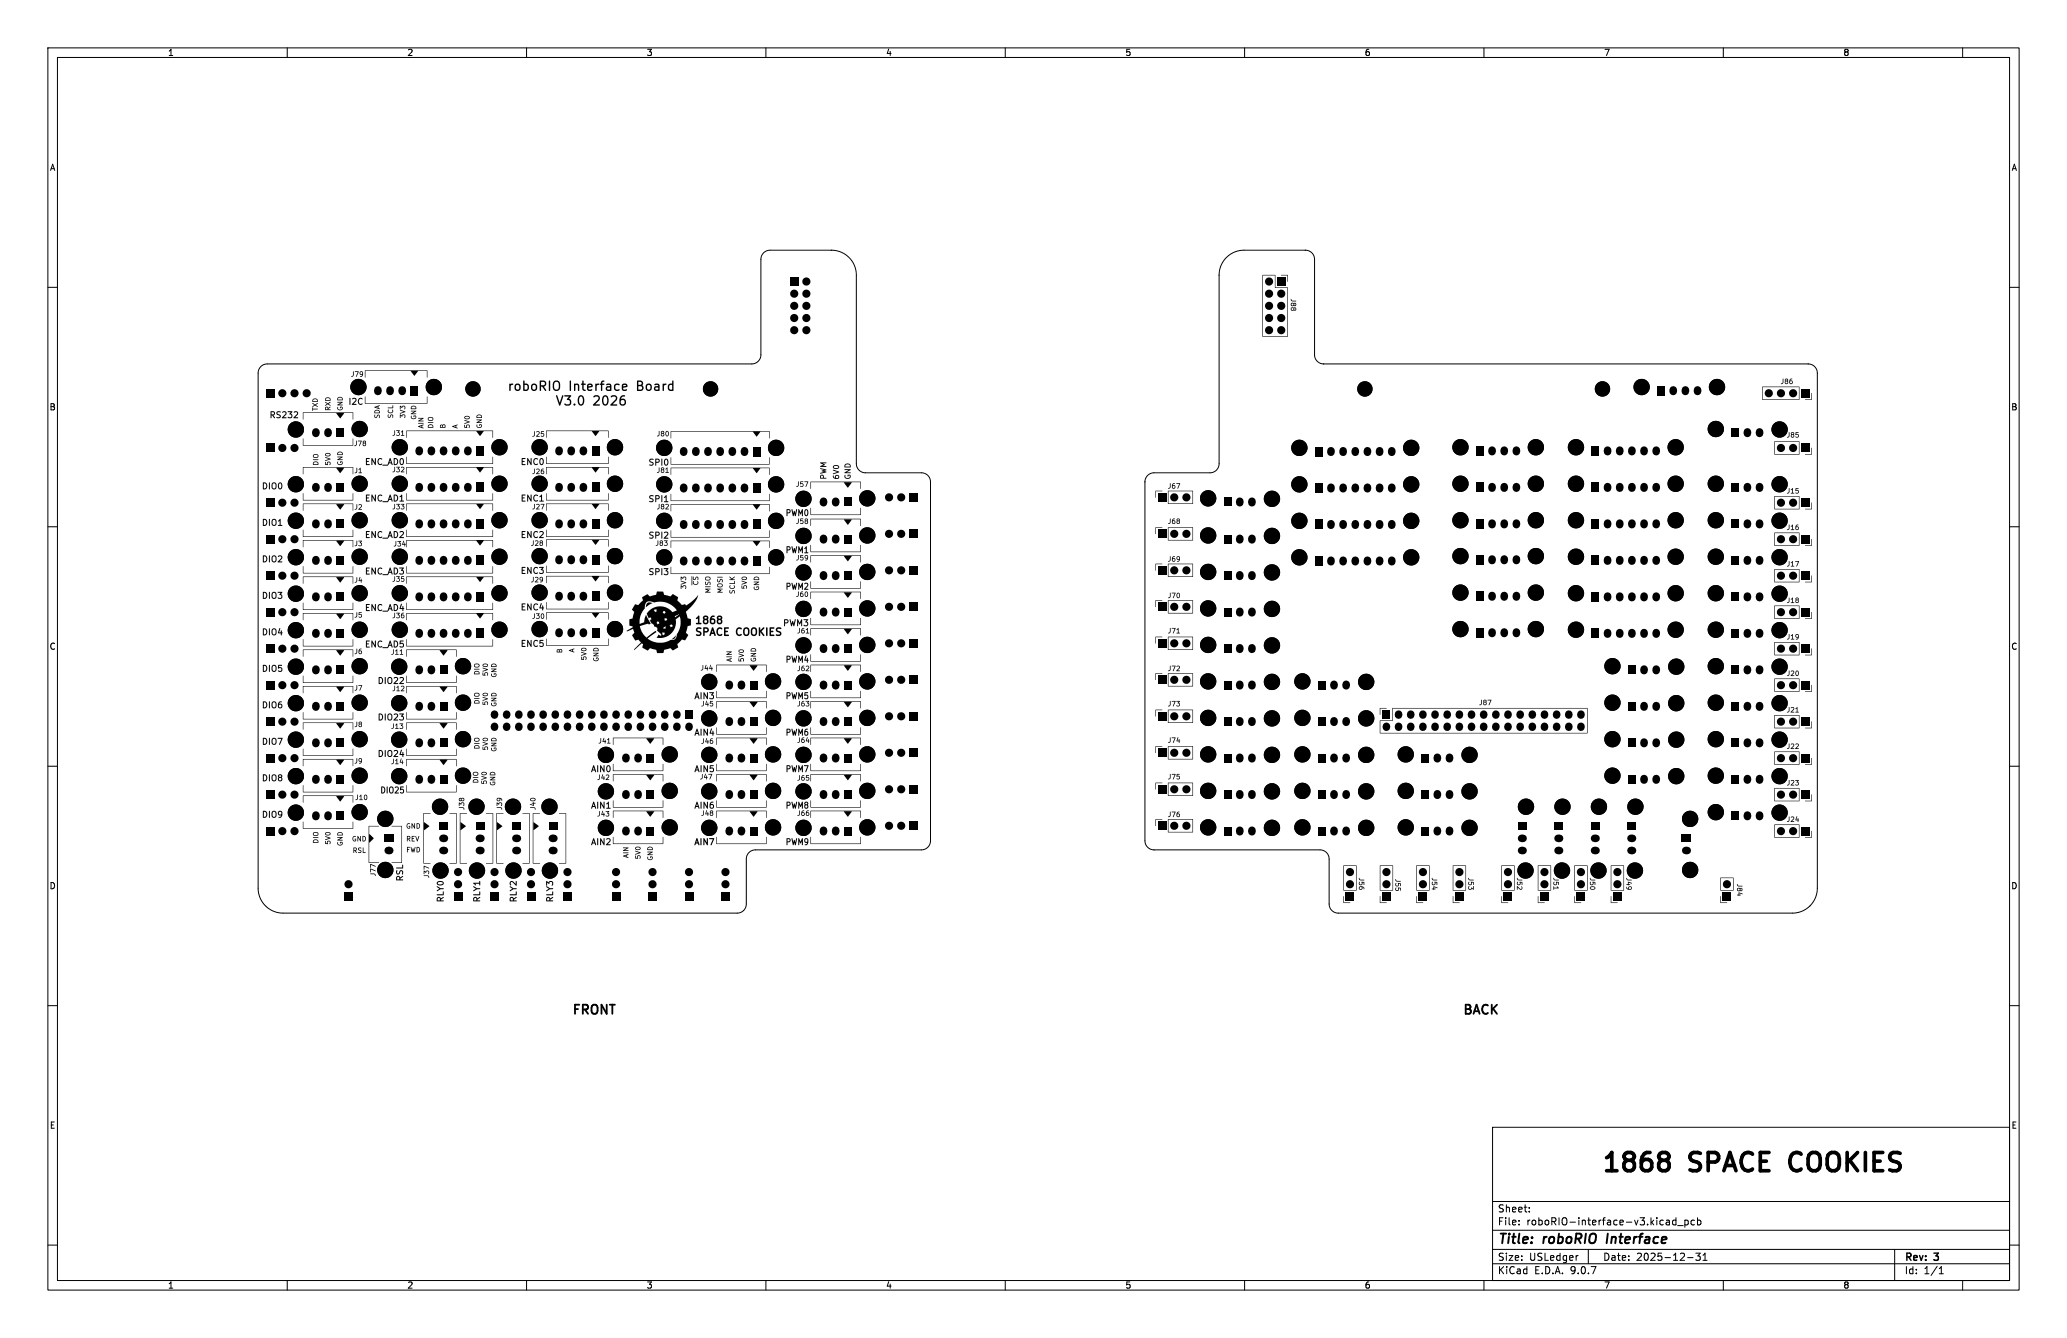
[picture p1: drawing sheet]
<svg xmlns="http://www.w3.org/2000/svg" width="432mm" height="279mm" viewBox="0 0 432 279" stroke-linecap="round" stroke-linejoin="round" font-family="sans-serif">
<defs><g id="words">
<g font-size="5.3">
<text x="334.4" y="245.8">1868</text>
<text x="353.3" y="245.8">SPACE</text>
<text x="375.7" y="245.8">COOKIES</text>
</g>
<g font-size="2.8">
<text x="312.8" y="260.3">Title:</text>
<text x="322.5" y="260.3">roboRIO</text>
<text x="336.5" y="260.3">Interface</text>
</g>
<g font-size="2.7">
<text x="119.3" y="212.4">FRONT</text>
<text x="305.4" y="212.4">BACK</text>
</g>
<g font-size="2.1">
<text x="312.8" y="256.1">File:</text>
<text x="312.8" y="253.4">Sheet:</text>
<text x="318.9" y="256.1">roboRIO-interface-v3.kicad_pcb</text>
<text x="312.8" y="263.5">Size:</text>
<text x="319.5" y="263.5">USLedger</text>
<text x="334.8" y="263.5">Date:</text>
<text x="341.8" y="263.5">2025-12-31</text>
<text x="397.8" y="263.7">Rev:</text>
<text x="404.2" y="263.7">3</text>
<text x="312.8" y="266.3">KiCad</text>
<text x="320.5" y="266.3">E.D.A.</text>
<text x="328.1" y="266.3">9.0.7</text>
<text x="397.8" y="266.3">Id:</text>
<text x="401.9" y="266.3">1/1</text>
</g>
<g font-size="1.8">
<text x="35" y="11.9">1</text>
<text x="85" y="11.9">2</text>
<text x="135" y="11.9">3</text>
<text x="185" y="11.9">4</text>
<text x="235" y="11.9">5</text>
<text x="285" y="11.9">6</text>
<text x="335" y="11.9">7</text>
<text x="385" y="11.9">8</text>
<text x="10.3" y="35.9">A</text>
<text x="420.1" y="35.9">A</text>
<text x="10.3" y="85.9">B</text>
<text x="420.1" y="85.9">B</text>
<text x="10.3" y="135.9">C</text>
<text x="420.1" y="135.9">C</text>
<text x="10.3" y="185.9">D</text>
<text x="420.1" y="185.9">D</text>
<text x="10.3" y="235.9">E</text>
<text x="420.1" y="235.9">E</text>
<text x="35" y="269.3">1</text>
<text x="85" y="269.3">2</text>
<text x="135" y="269.3">3</text>
<text x="185" y="269.3">4</text>
<text x="235" y="269.3">5</text>
<text x="285" y="269.3">6</text>
<text x="335" y="269.3">7</text>
<text x="385" y="269.3">8</text>
</g>
</g></defs>
<g fill="none" stroke="#000" stroke-width=".21">
<path d="M10 10h411.8v259.4h-411.8zM12 12h407.8v255.4h-407.8zM60 10v2M110 10v2M160 10v2M210 10v2M260 10v2M310 10v2M360 10v2M410 10v2M254.7 57.5l.3-1.7 .8-1.6 1.2-1.1 1.6-.7 1.2-.2h12.9l.7 .2 .6 .3 .4 .6 .2 .8v20.2l.5 1.1 1.1 .6h101.5l.8 .2 .6 .4 .4 .6 .1 .7v107.6l-.2 1.4-.6 1.3-.8 1-1 .8-1.2 .5-1.2 .2h-95.2l-1.1-.5-.6-1-.1-10-.4-1-.8-.6-35.3-.1-1-.3-.7-.7-.2-.9v-75M254.7 57.5h.1"/>
<path d="M254.7 57.5v39.3l-.1 .7-.7 .8-.9 .4-12.3 .1-.6 .2-.5 .4-.3 .6-.1 .6M10 60h2M54.5 76.6l.6-.5 .7-.1h101.6l1.1-.6 .4-1.1 .1-20.2 .1-.6 .3-.6 .6-.5 .8-.2h13l1.5 .3 1.4 .7 .9 .8 .7 1 .4 1 .2 1.2v39.6l.1 .7 .6 .8 1 .4 12.2 .1 1.1 .5 .5 1.1v75.2l-.4 1.1-.6 .6-.9 .2h-34.7l-.6 .1-.9 .6-.4 1v10l-.6 1-1.1 .5h-95.1l-1.6-.3-1.4-.7-.9-.8-.7-1-.4-1.1-.2-1.2v-107.7l.2-.7zM419.8 60h2M10 110h2M239.2 100.6h.1M419.8 110h2M10 160h2M419.8 160h2M10 210h2M419.8 210h2M311.8 235.4h108v32h-108z"/>
<path d="M10 260h2M311.8 256.9h108M311.8 250.9h108M317.3 255.6v.2M317.3 254.9v.1M319.5 252.9v.2M319.5 252.2v.1M350.1 254.3v1.5M350.1 254.9l-.4-.1-.3 .3 .1 .6h.6M350.5 255.9h1.1M352 254.9l.4-.1 .3 .3-.2 .6h-.5M352 254.8v1.5"/>
<path d="M354 254.9l-.5-.1-.2 .3 .1 .6h.6M354.6 254.9l.4-.1 .3 .3-.1 .6h-.6M354.6 254.3v1.5M419.8 260h2M60 267.4v2M110 267.4v2M160 267.4v2M210 267.4v2M260 267.4v2M310 267.4v2M311.8 263.9h108M311.8 260.9h108"/>
<path d="M329.5 262.2h.2M331.8 260.9v3M352.5 262.6h1.2M354.3 261.7h.9l-.5 .6 .4 .1v.6l-.2 .2-.6-.2M355.8 263.2h.8M355.8 262.1l.4-.4v1.5M360 267.4v2M395.8 260.9v6.5M405.1 266h.9M405.1 264.9l.4-.4v1.5M410 267.4v2"/>
</g>
<path d="M335.9 257.6l-.3 2" fill="none" stroke="#000" stroke-width=".4"/>
<path d="M347.2 240.7h.8a.82 .82 0 0 1 .7 .8 .82 .82 0 0 1-.7 .8M347.2 242.3h.8M348 242.3l.5 .4 .2 .3v.7l-.4 .6-.3 .2h-.8M374.3 241.2a2.64 2.64 0 0 0 0 2.7" fill="none" stroke="#000" stroke-width=".76"/>
<g fill="#000">
<path d="M165.1 57.9h1.7v1.7h-1.7zM263.8 57.4h2.6v2.6h2.6v10.3h-5.3v-12.8h.1v12.7h5.1v-10.1h-2.5l-.1-2.6h-2.6zM266.8 57.9h1.7v1.7h-1.7zM267.6 57.4h1.4v1.4h-.1v-1.3zM73.8 77.5l.1 .1v.8l-.2 .2-.3 .1v-.1l.3-.3zM74.2 77.5l.7 .1-.4 1.1-.1-.1 .3-.9h-.5zM75.2 77.6l.4-.1 .2 .3v.6l-.3 .3-.3-.1 .5-.3h-.3l-.3-.3 .5 .1 .1-.3-.3-.1-.1 .3h-.2zM76.2 77.4l13-.1 .1 1.5h-.1v-1.3h-1.8l-.8 1-.8-1h-9.5v1.3zM109.4 79.5l.2 .1v.5l.6 .1 .3 .4v.6l-.5 .4-.7-.1v-.2l.6 .1 .3-.3-.1-.6-.4-.1-.1 .9h-.3zM112.8 79.5h.8l.4 .2 .1 .6-.5 .4 .5 .7-.1 .2-.7-.9h-.3v.9h-.2l-.1-1.9h.3v.8h.6l.2-.3v-.3l-.2-.2h-.9zM114.7 79.5l.2 .1v1.9l-.1 .1-.2-.1zM115.6 79.8l.4-.3h.4l.5 .3 .1 1.1-.3 .6-.3 .1-.6-.1-.2-.2-.1-.5h.3v.4l.3 .2 .4-.1a1.09 1.09 0 0 0-.1-1.6l-.6 .2v.9h-.3z"/>
<path d="M119.1 79.5l.2 .1v1.9l-.1 .1-.2-.1zM121.7 79.5l.2 .1v.5l.5 .1-.1 .2h-.4v.8l.4 .2v.2l-.6-.1-.1-1.1-.2-.1 .2-.2zM125.7 79.6l.6-.1-.1 .2-.3 .1-.1 .3h.4l.1 .2-.5 .1v1.1l-.1 .1-.2-1.2-.2-.2 .2-.1zM133.1 79.5h.8l.4 .4-.1 .6 .2 .3v.4l-.4 .4-.9-.1v-.9h.3v.8h.5l.3-.3-.2-.4-.9-.1v-.9h.3v.7h.4l.3-.3-.3-.4h-.7zM139.7 80.2l.7-.1v-.6h.3l-.1 2.1h-.6l-.4-.2-.1-.3h.3l.2 .3 .4-.1-.1-.9h-.4l-.1 .7h-.3v-.5zM269.7 62.4l.2 .4h.8l.1 .1h-1zM269.8 64.2h.8l.2 .2v.3l-.3 .2-.2-.1-.4 .1-.3-.3 .3 .1 .5-.1 .1 .1 .1-.2-.1-.2-.1 .3h-.2l-.1-.2-.2-.1-.1 .3h-.2zM269.8 63.3l.8-.1 .2 .3v.2l-.3 .2-.2-.1-.4 .1-.3-.2 .3 .1 .5-.1 .1 .1 .1-.3-.1-.1-.1 .3h-.2l-.1-.3h-.2l-.1 .3h-.2zM372.4 79.1h.2v.8l-.2 .3h-.3l-.1-.1 .4-.3zM372.9 79.2l.4-.1 .3 .2v.7l-.3 .2-.4-.1-.1-.2 .5 .1 .1-.2-.3-.2-.1 .3h-.2l.1-.3-.1-.2 .5 .1 .1-.2-.3-.1-.3 .2zM373.9 79.2l.5-.1-.4 .4 .3-.1 .2 .3v.3l-.2 .2h-.4l-.1-.2 .4 .1 .2-.2-.2-.3-.4 .3zM56.5 85.9h.6l.3 .1v.4l-.3 .3 .3 .5v.1l-.5-.6h-.2v.6h-.2v-1.2h.2v.4h.4l.1-.1v-.3h-.7z"/>
<path d="M55.6 92.7h1.7v1.7h-1.7zM55.6 81.3h1.7v1.7h-1.7zM57.9 86l.5-.1 .3 .1-.8 .2 .8 .7-.1 .3-.3 .1-.6-.1 .7-.2v-.2l-.6-.3-.1-.3zM59 86l.5-.1 .3 .1v.6l-.6 .5h.6v.2h-.9l.8-1-.2-.2-.5 .1zM60.1 85.9h1l-.3 .5 .3 .3-.2 .6h-.5l-.3-.1 .1-.2 .5 .1 .2-.1-.1-.4-.4-.1 .3-.4h-.5zM61.4 86l.6-.1 .2 .1v.6l-.5 .5h.5v.2h-.9l.8-1-.2-.2-.5 .1zM63.3 91.6h.1v1.4h10.3l.1-1.4v1.4l-10.5 .1zM65.3 85.1l.1 .2 1 .1-1 .1-.1 .3zM65.3 84.2l.5 .3 .6-.3-.4 .4 .4 .4-.6-.3-.5 .3 .4-.4zM65.4 83.3l.3-.1 .5 .1 .2 .6h-1.1l-.1-.1h1a.42 .42 0 0 0-.4-.4 .42 .42 0 0 0-.4 .4h-.2v-.2zM65.4 96.6l.5-.3 .3 .1 .3 .2v.4l-1.1 .1v-.2h1a.42 .42 0 0 0-.5-.4 .42 .42 0 0 0-.4 .4h-.1zM65.4 95l.4-.2 .5 .1 .2 .4-.2 .3h-.5l-.4-.3a.78 .78 0 0 0 1 0l-.1-.2-.2-.1h-.5l-.1 .3h-.1z"/>
<path d="M65.4 95.9l1.1 .1-1.1 .1zM67.9 95.5l1.2 .4-1.1 .4-.1-.2 .8-.2-.8-.3zM68 85l.3-.1 .3 .3 .4-.3-.4 .6h.4l.1 .1h-1.2v-.1h.5l-.1-.4h-.2v.4h-.2zM68.1 83.1l.3-.1 .5 .1 .2 .5-1.2 .1v-.2h1a.42 .42 0 0 0-.4-.4 .42 .42 0 0 0-.4 .4h-.2v-.1zM68 94.7l.6-.1 .5 .3-.2 .3-.3 .1h-.5l-.2-.3 .2 .1a.47 .47 0 0 0 .8-.2l-.1-.1a.47 .47 0 0 0-.7 .2h-.2zM67.9 96.5h.2v.4h.2l.1-.4 .4-.1 .3 .2v.3l-.3 .2 .1-.4-.3-.1-.2 .1 .1 .4h-.5zM67.9 83.9l.6 .3 .5-.3-.4 .4 .4 .4-.5-.3-.6 .3 .4-.4zM70.6 94.4l.4-.1 .4 .1 .2 .6h-1.1l-.1-.1h1a.42 .42 0 0 0-.4-.4 .42 .42 0 0 0-.4 .4h-.2v-.2zM70.6 83l.4-.1 .4 .1 .2 .5-1.1 .1-.1-.2h1a.42 .42 0 0 0-.4-.4 .42 .42 0 0 0-.4 .4h-.2v-.1zM70.5 85h.1a.41 .41 0 0 0 .4 .6 .41 .41 0 0 0 .4-.5h-.2l-.1 .2-.1-.4h.5l.1 .4-.2 .3-.5 .1-.4-.2zM70.5 96.4h.1a.41 .41 0 0 0 .4 .6 .41 .41 0 0 0 .4-.5h-.2l-.1 .2-.1-.3h.5l.1 .3-.2 .3-.5 .1-.4-.2zM70.5 95.4h1.1v.1l-.8 .4h.7l.1 .1-1.1 .1v-.2l.7-.4h-.7z"/>
<path d="M70.5 83.9h1.1v.2l-.8 .4h.7l.1 .1h-1.1v-.1l.7-.4h-.7zM70.3 97.7h1.6l-.8 1.1zM70.3 86.2l1.6 .1-.8 1.1zM70.2 89.5h1.7v1.7h-1.7zM73 83.1l.2 .1-.1 1.4-.1-.2zM63.3 86.1h10.4l.1 1.5h-.1v-1.4h-10.3l-.1 1.4zM63.3 97.6l10.4-.1 .1 1.5h-.1v-1.4h-10.3l-.1 1.4zM73.6 83.2l.6-.1 .2 .2v.5l-.6 .5h.6v.2h-.9l.8-1-.2-.2-.5 .1zM74.4 92l.1 .1v.7l-.1 .3-.3 .1-.1-.2 .4-.2zM74.5 97.7h.1v.8l-.2 .3h-.3v-.1l.4-.3zM75.2 97.7h.1v1h.3v.1h-.7l.3-.1v-.7h-.3zM74.9 83.3l.5-.2 .3 .1-.1 .2a.34 .34 0 0 0-.6 .1 .46 .46 0 0 0 0 .6 .46 .46 0 0 0 .6 .2l.1 .1-.3 .2-.5-.3-.1-.6z"/>
<path d="M74.8 92l.8 .1-.5 1.1-.1-.1 .4-.9h-.6zM75.9 92.1l.3-.1 .3 .3-.1 .2 .1 .4-.3 .3-.3-.1-.1-.2 .4 .1 .1-.1-.1-.3-.4 .3 .1-.4-.1-.2 .2 .1 .3-.1-.1-.1-.4 .1zM76.2 82.8l.1 .1v1.3h12.9l.1-1.4v1.5h-13zM76.5 95.7h.7v.2h-.6v.3l.5 .1-.5 .2v.4h.6v.2h-.7zM77.6 95.7h.2l.5 .9v-.9h.2v1.4l-.7-.9v.8l-.2 .1zM78.3 85.8l.4-.2h.4l.2 .2 .1 .4-1.1 .1-.1-.2h1a.42 .42 0 0 0-.4-.4 .42 .42 0 0 0-.4 .4h-.2zM78.3 86.6l.2 .5 .3-.5h.4l.1 .2v.5l-.2-.1 .1-.3-.1-.2-.4 .5h-.4l-.1-.2zM78.2 85l1.1-.4v.1l-.2 .2v.3l.2 .2-1.1-.3 .7 .1v-.3zM79 95.9l.5-.3 .3 .2-.1 .2a.34 .34 0 0 0-.6 .1 .46 .46 0 0 0 0 .6 .46 .46 0 0 0 .6 .1l.1 .2-.3 .1-.5-.2-.1-.6zM81.1 85.5l.1 .1a.36 .36 0 0 0 .4 .5 .36 .36 0 0 0 .3-.5l.1-.1 .1 .1v.5l-.6 .2-.5-.2zM79.9 97.1l1.1-.1 .1-.4h.6l-.2-.5-.2 .5h-.2l.3-.9h.2l.4 1.4-.3-.3h-.4l-.3 .4h-1zM81.1 86.5l.2 .6 .3-.5h.4l.1 .2v.4h-.2l.1-.4-.1-.1-.4 .5h-.4l-.1-.2z"/>
<path d="M81 85.1h1v-.4h.1v.6h-1.1zM82.4 89.9h.1v.8l-.1 .2-.3 .1-.1-.1 .4-.3zM82.4 97.5h.1v.8l-.1 .3h-.3l-.1-.1 .4-.2zM82.3 95.7h.6l.3 .6-.3 .7-.6 .1-.1-1.2h.3v1a.54 .54 0 0 0 .5-.6 .54 .54 0 0 0-.8-.4zM82.8 97.5h.7l-.2 .4 .2 .2-.1 .5h-.4l-.2-.1v-.1l.4 .1 .2-.2-.1-.2-.3-.2 .3-.3h-.5zM82.8 89.9h.7l-.2 .3 .2 .3-.1 .5h-.4l-.2-.1v-.1h.4l.2-.1-.1-.2-.3-.2 .3-.3h-.5zM83.6 85.6l1.1 .4-1.1 .4v-.2l.8-.2-.8-.3zM83.6 95.8l.4-.2 .3 .4 .1 .6-.2 .4h-.5l-.2-.5h.2l.2 .4a.61 .61 0 0 0 0-1l-.2 .6h-.2zM84.1 89.9h.1v.9l.2 .1v.1l-.6-.1 .2-.1v-.6h-.2zM83.8 97.5h.4l.2 .1v.4l-.4 .5h.4v.1h-.7l.6-.8-.1-.2-.4 .1zM83.6 86.5l.3 .3 .3-.3 .4 .1 .1 .2-.1 .4h-.2l.1-.5h-.3l-.2 .3-.3-.2v.4l-.1 .1zM83.6 84.7l.3 .3 .3-.3 .4 .1 .1 .2-.1 .4h-.2l.1-.5h-.3l-.2 .3-.3-.2v.4l-.1 .1z"/>
<path d="M84.9 95.4l.1 1.4h17.9l.1-1.4v1.4l-18.1 .1zM85.9 84.9l.4-.2 .4 .1 .2 .1 .1 .5h-1.1l-.1-.1h1a.42 .42 0 0 0-.4-.4 .42 .42 0 0 0-.4 .4h-.2zM85.9 86.8l.1 .1a.41 .41 0 0 0 .3 .5 .41 .41 0 0 0 .5-.5h-.3l-.1 .2v-.3h.4l.2 .3-.2 .3-.5 .1-.4-.2zM85.8 85.8h1.1v.1l-.7 .4h.7l.1 .2h-1.2v-.2l.8-.4h-.7zM85.8 80.6h1.6v1.9h-1.6zM87.4 88.3l1.1 .1-1.1 .1zM87.3 87.3h1.2v.1l-.8 .4h.7l.1 .2h-1.1v-.2l.7-.4h-.7zM87.4 89l1-.4 .1 .2-.3 .1v.3l.3 .2-1.2-.3 .7 .1v-.3zM89.4 88.8l.5-.2 .3 .1 .3 .1v.4l-1.1 .1v-.1h1a.42 .42 0 0 0-.5-.4 .42 .42 0 0 0-.4 .4h-.1zM89.4 87.2l.4-.1h.5l.2 .5-.2 .2-.5 .1-.4-.3a.78 .78 0 0 0 1 0l-.1-.3-.2-.1-.5 .1-.1 .3h-.1zM89.4 88.2l1.1 .1h-1.1zM92 88.7h.9l.2 .6h-1.2v-.1h1l-.1-.4h-.2l-.1 .4h-.1l-.1-.4-.2 .1v.3h-.2z"/>
<path d="M94.5 89l1-.4 .1 .2-.3 .1v.3l.3 .2-1.2-.3 .8 .1v-.3zM97 87.7l1.1 .4-1.1 .4v-.1l.8-.3-.8-.3zM97.1 87l.6-.2 .4 .3-.1 .3-.3 .2-.5-.1-.2-.3 .2 .1a.47 .47 0 0 0 .8-.1l-.1-.1a.47 .47 0 0 0-.8 .1h-.1zM97 88.7l.1 .1v.4h.3v-.4l.5-.1 .2 .2v.3l-.2 .2 .1-.5-.3-.1-.2 .1 .1 .5-.6-.1zM99.6 86.8l.4-.2h.4l.2 .2 .1 .4-1.1 .1-.1-.2h1a.42 .42 0 0 0-.4-.4 .42 .42 0 0 0-.4 .4h-.2zM99.6 88.7h.1a.41 .41 0 0 0 .3 .6 .41 .41 0 0 0 .5-.5h-.2l-.1 .1-.1-.3h.5l.1 .4-.2 .3-.5 .1-.4-.2zM99.5 87.6h1.2v.1l-.8 .5h.7l.1 .1h-1.1v-.1l.7-.4h-.7zM84.9 89.9h18l.1 1.5h-.1v-1.4h-1.8l-.8 1-.8-1h-14.5l-.1 1.4zM84.9 97.6l18-.1 .1 1.5h-.1v-1.4h-1.8l-.8 1.1-.8-1.1h-14.5l-.1 1.4zM99.5 93.2h1.6v1.9h-1.6zM106.5 80.1l.7 .1-.5 .4-.1 1-.2-.1zM107.7 80.2l.6-.1 .4 .2 .1 .9-.3 .3-.5 .1-.4-.2-.1-.3h.3l.2 .3 .4-.1 .1-.2v-.5l-.3-.2-.4 .1v.6h-.3v-.5z"/>
<path d="M109 95.7h.8l-.1 .2h-.5v.3l.4 .1-.4 .2v.4h.5v.2h-.7zM110.2 95.7h.1l.5 .9v-.9h.2v1.4l-.7-.9v.8l-.2 .1zM111.6 97.9h.1v.8l-.1 .2-.3 .1-.1-.1 .4-.3zM111.6 90.1h.1v.8l-.1 .2-.3 .1-.1-.1 .4-.3zM111.2 80.2l.5-.1 .4 .2 .1 .9-.2 .3-.6 .1-.4-.2-.1-.3h.3l.3 .3 .3-.1 .1-.2v-.5l-.2-.2-.4 .1-.1 .6h-.3v-.5zM111.5 95.9l.6-.3 .3 .2-.2 .2a.34 .34 0 0 0-.5 .1 .46 .46 0 0 0-.1 .6 .46 .46 0 0 0 .6 .1l.2 .2-.3 .1-.6-.2-.1-.6zM112.1 90.1l.4-.1 .2 .2v.4l-.5 .4h.5v.2h-.7l.6-.8-.1-.2-.5 .1zM112.1 97.9h.4l.2 .1v.4l-.5 .5h.5v.1h-.7l.6-.8-.1-.2-.5 .1zM112.9 95.7h.5l.2 .5-.1 .6-.3 .3-.4-.1-.1-.5h.2l.2 .4a.61 .61 0 0 0 0-1l-.2 .6h-.2zM113.1 98l.5-.1-.5 .4 .3-.1 .3 .3v.3l-.3 .2h-.3l-.1-.2 .4 .1 .1-.2-.1-.3-.4 .3zM113 90.1h.6l-.4 .1-.1 .2h.4l.2 .3v.3l-.3 .2-.4-.2 .5-.1-.1-.3h-.4zM114.1 95.4l.1 1.4h12.8l.1-1.4v1.4l-13 .1z"/>
<path d="M116.2 82.6h.2l.5 1.5 .5-1.5h.3l-.7 2.1-.2-.1zM117.9 82.6h1.4l-.4 .7 .4 .4v.5l-.2 .4-.8 .1-.4-.2 .1-.3 .8 .2 .2-.2v-.5l-.6-.3 .5-.6h-.9zM120 80.1h.6l.3 .2v1.3l-.2-.1v-1l-.1-.1-.4 .1v1l-.3 .1zM120.9 82.7l.3-.2 .5 .1 .4 .8-.1 .9-.5 .4-.6-.2-.2-.7h.3l.3 .6a.92 .92 0 0 0 0-1.6l-.2 .3-.1 .7h-.3zM122.8 80.2l.6-.1 .3 .1 .1 .6-.9 .2 .1 .3h.6l.1 .2-.7 .1-.2-.1-.2-.8 .9-.1-.1-.2h-.3l-.2 .3h-.3zM124 82.7l.3-.2h.5l.4 .3 .1 .2-.1 .6-.9 .8h.9l.1 .3-1.4-.1 1.1-1.4-.2-.4-.7 .2zM124.4 80.1l.8 .1-.6 .4-.1 1-.1-.1zM114.1 97.6l13-.1v1.5h-.1v-1.4h-1.8l-.8 1.1-.8-1.1h-9.4l-.1 1.4zM114.1 89.9h13v1.5h-.1v-1.4h-1.8l-.8 1-.8-1h-9.4l-.1 1.4zM123.6 93.2h1.6v1.9h-1.6zM126 82.7l.3-.2 .5 .1 .3 .8-.1 .9-.4 .4-.6-.2-.2-.7h.2l.4 .6a.92 .92 0 0 0 0-1.6l-.3 .3-.1 .7h-.2zM126.7 80.2l.6-.1 .3 .1 .1 .3v1.1h-.8l-.2-.1-.2-.3 .9 .1v-.4h-.4l-.2 .3h-.3l.2-.5 .7-.1-.1-.2h-.6z"/>
<path d="M127.6 82.7l.4-.2h.4l.4 .3 .2 .2-.2 .6-.8 .8h.8l.1 .3-1.4-.1 1.2-1.4-.3-.4-.7 .2zM128.5 80.2l.6-.1 .3 .2v.1h-.6l-.3 .2 .1 .6 .2 .2 .6-.1v.2l-.7 .1-.3-.2-.1-.8zM129.7 82.7l.3-.2 .6 .1-.1 .2-.5 .1-.3 .4h.6l.5 .4v.6l-.5 .4-.7-.1-.2-.4h.3l.2 .2h.3l.3-.2v-.4l-.3-.3-.4 .1-.1 .6h-.3v-.7zM130 80.2l.7-.1 .3 .1v.6l-.8 .2v.3h.7v.2l-.6 .1-.3-.1-.1-.8 .9-.1-.2-.2h-.3l-.1 .3h-.3zM135.1 80.2l.6-.1 .3 .2 .2 .9-.3 .3-.5 .1-.4-.2-.1-.3h.3l.2 .3 .4-.1 .1-.2v-.5l-.3-.2-.4 .1v.6h-.3v-.5zM135.8 95.9l.5-.1 .2 .1-.7 .2 .7 .7v.3l-.3 .2-.6-.2 .7-.2v-.2l-.6-.3-.1-.3zM136.7 80.2l.7-.1 .3 .1 .1 .3-.1 1.1h-.7l-.3-.1-.1-.3 .9 .1v-.4h-.4l-.2 .3h-.3l.2-.5 .7-.1-.2-.2h-.5zM136.9 95.8h.6l.3 .3-.1 .5h-.6l-.1 .7-.1-.1v-1.2h.2v.4h.4l.1-.3-.2-.1h-.5zM137.6 90h.2v.8l-.2 .3h-.3l-.1-.1 .4-.2zM137.6 97.6l.2 .1v.7l-.2 .3-.3 .1-.1-.2 .4-.2zM138.2 95.8l.2 .1-.1 1.4-.1-.2zM138.2 97.7l.3-.1 .3 .2-.1 .3 .1 .4-.3 .3-.3-.1-.2-.2 .5 .1 .1-.1-.1-.3-.5 .3 .2-.4-.2-.2 .3 .1 .3-.1-.1-.1-.5 .1z"/>
<path d="M138.2 90h.3l.3 .2-.1 .3 .1 .4-.3 .2h-.3l-.2-.2 .5 .1 .1-.2-.1-.2-.5 .2 .2-.3-.2-.2 .3 .1 .3-.1-.1-.2-.5 .2zM138.5 80.1l.7 .1-.5 .4-.1 1-.2-.1zM138.9 95.9l.5-.1 .2 .5v.7l-.3 .3-.5-.2-.1-.4h.2l.2 .3a.61 .61 0 0 0 0-1l-.2 .7h-.2zM139.3 97.6l.1 .1v.9h.3v.2l-.7-.1 .3-.1v-.7l-.3 .1zM139.2 90h.4l.1 .4v.5l-.3 .2-.3-.1-.1-.3h.2l.1 .3a.48 .48 0 0 0 0-.9l-.1 .6h-.2zM140.1 95.5l.1 1.4h20.5l.1-1.4v1.5h-20.6zM140.1 90h20.6l.1 1.5h-.1v-1.3h-1.8l-.8 1-.8-1h-17.1l-.1 1.3zM140.1 97.7h20.6l.1 1.4h-.1v-1.3h-1.8l-.8 1-.8-1h-17.1l-.1 1.4zM157.3 93.3h1.6v1.9h-1.6zM171.3 97.8l1.3 .2v.2l-.5 .1 .5 .3-1.3 .3 .1-.2 .8-.1-.6-.3 .6-.2-.8-.2zM171.4 99.3l.2-.2 .3 .1 .2 .6h.5v.1h-1.2l-.1-.1h.6l-.1-.5-.3 .1v.4h-.2zM171.3 96.6h1.3v.1h-.8l.5 .3-.5 .3h.8v.2h-1.2v-.2l.6-.3z"/>
<path d="M174 98.1l1.3 .5-1.2 .4-.1-.1 .9-.3-.9-.3zM174.1 97.3l.7-.2 .4 .1 .1 .3-.1 .3-.4 .1-.7-.1-.1-.2h.2a.51 .51 0 0 0 .5 .2 .51 .51 0 0 0 .4-.4 .61 .61 0 0 0-.9 .2h-.2zM174 99.3h.2l.2 .5 .2-.1 .4 .1 .1-.1v-.3h-.4l-.1 .3h-.2v-.2l.2-.3h.4l.3 .1v.4l-.3 .3h-.7l-.3-.3zM176.6 96.9l.4-.1 .5 .1 .2 .6-1.3 .1v-.2h1.1a.48 .48 0 0 0-.4-.4 .48 .48 0 0 0-.5 .4h-.2v-.1zM176.5 99.2h.1a.47 .47 0 0 0 .4 .7 .47 .47 0 0 0 .5-.6h-.3l-.1 .2v-.3l.5-.1 .1 .5-.2 .3-.5 .1-.5-.2zM176.4 98h1.3v.1l-.9 .5h.9v.2h-1.3v-.1l.9-.5h-.8zM274.7 93.3h1.6v1.9h-1.6zM308.4 93.2h1.6v1.9h-1.6zM332.5 93.2h1.6v1.9h-1.6zM346.2 80.6h1.6v1.9h-1.6zM361.7 89.5h1.6v1.7h-1.6zM373.7 90.3h.1v.7l-.1 .3-.3 .1-.1-.1 .4-.3z"/>
<path d="M374.2 90.3l.4-.1 .2 .3v.6l-.2 .3-.4-.1-.1-.2 .5 .1 .1-.3-.3-.1-.1 .3h-.2l.1-.4-.1-.2 .4 .2 .2-.2-.3-.1-.3 .1zM375.1 90.3h.6l-.4 .1-.1 .2h.3l.3 .3v.3l-.3 .2-.4-.2 .5-.1-.1-.3h-.4zM368.2 80.7h7.7v2.8h-7.7l-.1-2.7h.1v2.6h7.6v-2.6h-7.7zM370.7 92.2h5.2v2.7h-5.2v-2.6h.1v2.5h5v-2.5zM376.3 92.7h1.7v1.7h-1.7zM376.3 81.3h1.7v1.7h-1.7zM377.1 94.9l1.3-.1v-1.3h.1v1.4zM377.1 83.4h1.3v-1.3h.1v1.4zM54.9 116h.7l.2 .6-.2 .8h-.6l-.1-1.2h.2v1a.54 .54 0 0 0 .5-.6 .54 .54 0 0 0-.7-.4zM54.9 108.4h.7l.2 .6-.2 .7-.6 .1-.1-1.2h.2v1a.54 .54 0 0 0 .5-.6 .54 .54 0 0 0-.7-.4zM54.9 100.8h.7l.2 .6-.2 .7-.6 .1-.1-1.3h.2v1.1a.54 .54 0 0 0 .5-.7 .54 .54 0 0 0-.7-.4zM56.2 100.8h.2l-.1 1.4-.1-.1z"/>
<path d="M56.2 116l.2 .1-.1 1.3-.1-.1zM56.2 108.4l.2 .1-.1 1.3-.1-.1zM55.6 111.7h1.7v1.7h-1.7zM55.6 104.1h1.7v1.7h-1.7zM56.9 116.1l.5-.1 .3 .2v1l-.3 .2h-.3l-.3-.2-.1-.3h.2l.3 .3h.2l.2-.3-.1-.6-.2-.1-.3 .1-.1 .6h-.2zM56.8 108.6l.6-.3 .3 .3 .1 .7-.2 .4-.5 .1-.3-.2-.1-.3h.2l.3 .3h.2l.2-.3-.1-.6-.2-.1-.3 .1-.1 .6h-.2zM56.8 100.9l.6-.2 .3 .3 .1 .7-.2 .4-.5 .1-.3-.2-.1-.3h.2l.3 .3h.2l.2-.3-.1-.6-.2-.2-.3 .2-.1 .6h-.2zM58.4 108.4h.2v1.2h.3v.2l-.8-.1 .3-.1v-.8l-.2 .1-.1-.1zM58.3 100.8h.5l.2 .5-.1 .6-.3 .3-.4-.1-.1-.5h.2l.2 .4a.61 .61 0 0 0 0-1.1l-.2 .7h-.2zM58.1 116.1l.5-.1 .3 .1v.6l-.5 .5h.5v.2h-.9l.8-1-.2-.2-.5 .1zM63.3 110.6l.1 1.4h10.3l.1-1.4v1.5h-10.5zM63.3 103h.1v1.4h10.3l.1-1.4v1.4l-10.5 .1z"/>
<path d="M63.3 118.2l.1 1.4h10.3l.1-1.4v1.5h-10.5zM70.3 105.3h1.6l-.8 1.1zM70.3 112.9l1.6 .1-.8 1zM70.2 100.9h1.7v1.8h-1.7zM70.2 116.1h1.7v1.8h-1.7zM70.2 108.5h1.7v1.8h-1.7zM63.3 105.2l10.4-.1 .1 1.5h-.1v-1.3h-10.3l-.1 1.4zM63.3 112.8h10.4l.1 1.4h-.1v-1.3h-10.3l-.1 1.4zM74.5 105.3h.1v.8l-.2 .3h-.3v-.1l.4-.2zM74.5 112.9l.1 .1v.7l-.2 .3-.3 .1v-.2l.4-.2zM75 105.4l.4-.1 .2 .1v.4l-.5 .5h.5v.1h-.7l.6-.8-.2-.2-.4 .1zM74.9 112.9h.7l-.2 .4 .2 .2-.1 .5-.4 .1-.2-.2v-.1l.4 .1 .2-.1-.1-.3-.3-.1 .3-.3h-.5z"/>
<path d="M76.5 110.9h.7v.2h-.6v.4l.5 .1-.5 .1v.5h.6v.1h-.7zM76.5 118.6h.7v.1h-.6v.4l.5 .1-.5 .1v.5h.6v.2l-.7-.1zM76.5 103.3h.7v.2h-.6v.4l.5 .1-.5 .1v.4h.6v.2h-.7zM77.6 118.5l.2 .1 .5 .9v-.9h.2v1.4l-.7-1v.9h-.2zM77.6 103.3h.2l.5 .9v-.8l.2-.1v1.4l-.7-.9v.9h-.2zM77.6 110.9h.2l.5 1v-.9l.2-.1v1.4l-.7-.9v.9h-.2zM79 103.5l.5-.2 .3 .1-.1 .2a.34 .34 0 0 0-.6 .1 .46 .46 0 0 0 0 .6 .46 .46 0 0 0 .6 .1l.1 .2-.3 .1-.5-.2-.1-.6zM79 111.1l.5-.2 .3 .2-.1 .1a.34 .34 0 0 0-.6 .1 .46 .46 0 0 0 0 .6 .46 .46 0 0 0 .6 .2l.1 .1-.3 .2-.5-.3-.1-.6zM79 118.7l.5-.2 .3 .2-.1 .1a.34 .34 0 0 0-.6 .2 .46 .46 0 0 0 0 .6 .46 .46 0 0 0 .6 .1l.1 .1-.3 .2-.5-.2-.1-.6zM79.9 112.3h1.1l.1-.5h.6l-.2-.5-.2 .5h-.2l.3-.9h.2l.4 1.5-.3-.4h-.4l-.3 .5h-1zM79.9 119.9h1.1l.1-.5h.6l-.2-.5-.2 .5h-.2l.3-.8 .2-.1 .4 1.5-.3-.4h-.4l-.3 .5h-1zM79.9 104.7h1.1l.1-.5h.6l-.2-.5-.2 .5h-.2l.3-.9h.2l.4 1.4-.3-.3h-.4l-.3 .5h-1z"/>
<path d="M82.4 105.3h.1v.7l-.1 .3-.3 .1-.1-.1 .4-.3zM82.3 110.9l.6 .1 .3 .5-.3 .8h-.6l-.1-1.2h.3v1.1a.54 .54 0 0 0 .5-.7 .54 .54 0 0 0-.8-.4zM82.3 103.3h.6l.3 .6-.3 .8h-.6l-.1-1.2h.3v1a.54 .54 0 0 0 .5-.6 .54 .54 0 0 0-.8-.4zM82.3 118.6h.6l.3 .5-.3 .8-.6 .1-.1-1.3h.3v1.1a.54 .54 0 0 0 .5-.7 .54 .54 0 0 0-.8-.4zM82.6 113h.2v.8l-.2 .3h-.3v-.1l.3-.3zM82.8 105.3h.7l-.2 .3 .2 .3-.1 .4-.4 .1-.2-.2v-.1l.4 .1 .2-.1-.1-.3-.3-.1 .3-.3h-.5zM83 113h.8l-.3 .4 .3 .2-.1 .5h-.5l-.2-.1 .1-.1 .4 .1 .1-.2v-.2l-.3-.2 .2-.3h-.4zM83.8 103.3l.2 .1v1.1l.3 .1v.1h-.8l.3-.2v-.8l-.2 .1-.1-.1zM83.5 111l.6-.1 .2 .2v.5l-.5 .6h.5v.1h-.9l.8-1-.2-.2-.5 .1zM83.4 118.5l1 .1-.3 .4 .3 .3-.2 .6-.5 .1-.3-.2 .1-.1 .5 .1 .2-.2-.1-.3-.3-.2 .2-.4h-.5zM84.3 112.9l.1 .1-.2 .6h.3l.1-.3 .2 .4-.2 .4-.1-.3-.5-.1zM83.7 105.3h.8l-.3 .3 .3 .3-.1 .4-.5 .1-.2-.2 .1-.1 .4 .1 .1-.1v-.3l-.3-.1 .2-.3h-.4z"/>
<path d="M84.9 103l.1 1.4h17.9l.1-1.4v1.4l-18.1 .1zM84.9 110.6l.1 .1v1.3h17.9l.1-1.4v1.5h-18.1zM84.9 118.2l.1 1.4h17.9l.1-1.4v1.5h-18.1zM84.9 112.8h18l.1 1.4h-.1v-1.3h-1.8l-.8 1-.8-1h-14.5l-.1 1.4zM84.9 105.2l18-.1 .1 1.5h-.1v-1.3h-1.8l-.8 1-.8-1h-14.5l-.1 1.4zM99.5 108.4h1.6v2h-1.6zM99.5 100.8h1.6v1.9h-1.6zM99.5 116.1h1.6v1.9h-1.6zM109 110.9h.8l-.1 .2h-.5v.4l.4 .1-.4 .1v.5h.5v.1h-.7zM109 118.4h.8l-.1 .2h-.5v.4l.4 .1-.4 .1v.4h.5v.2h-.7zM109 103.3h.8l-.1 .2h-.5v.4l.4 .1-.4 .1v.4h.5v.2h-.7zM110.2 118.4h.1l.5 1v-.9l.2-.1v1.4l-.7-.9v.9h-.2z"/>
<path d="M110.2 110.9h.1l.5 1v-.9l.2-.1v1.4l-.7-.9v.9h-.2zM110.2 103.3h.1l.5 .9v-.8l.2-.1v1.4l-.7-.9v.9h-.2zM111.4 112.9h.1v.8l-.2 .2-.3 .1v-.1l.3-.3zM111.6 105.3h.1v.7l-.1 .3-.3 .1-.1-.1 .4-.3zM111.5 111.1l.6-.2 .3 .2-.2 .1a.34 .34 0 0 0-.5 .1 .46 .46 0 0 0-.1 .6 .46 .46 0 0 0 .6 .2l.2 .1-.3 .2-.6-.3-.1-.6zM111.7 118.5l.6-.1 .1 .2-.2 .1a.34 .34 0 0 0-.5 .1 .46 .46 0 0 0-.1 .6 .46 .46 0 0 0 .6 .2l.2 .1-.3 .2-.6-.3-.1-.6zM111.5 103.5l.6-.2 .3 .1-.2 .2a.34 .34 0 0 0-.5 .1 .46 .46 0 0 0-.1 .6 .46 .46 0 0 0 .6 .1l.2 .2-.3 .1-.6-.2-.1-.6zM111.8 113l.4-.2 .2 .2v.4l-.4 .4h.4l.1 .2h-.8l.6-.8-.1-.2-.4 .1zM112.1 105.3l.4-.1 .2 .2v.4l-.5 .4h.5v.2l-.7-.1 .6-.7-.1-.2-.5 .1zM113.1 103.3l.1 .1v1.1l.4 .1-.1 .1h-.8l.3-.2v-.8l-.2 .1-.1-.1zM112.8 112.9l.4-.1 .2 .3-.1 .2 .1 .4-.2 .3-.4-.1-.1-.2 .5 .1 .1-.1-.1-.3-.5 .3 .1-.4-.1-.2 .3 .2 .3-.2-.1-.1-.5 .1zM112.8 111l.5-.1 .2 .2v.5l-.5 .6h.5l.1 .1h-1l.8-1-.2-.2-.5 .1z"/>
<path d="M112.6 118.4h1l-.3 .5 .3 .3-.2 .6-.5 .1-.3-.2 .1-.2 .5 .1 .2-.1-.1-.3-.3-.2 .3-.4h-.6zM112.9 105.3h.8l-.5 1.1v-.1l.3-.9h-.5zM114.1 118.1l.1 1.4h12.8l.1-1.4v1.5h-13zM114.1 110.6l.1 .1v1.3h12.8l.1-1.4v1.5h-13zM114.1 103l.1 1.4h12.8l.1-1.4v1.4l-13 .1zM114.1 112.7l13-.1v1.5h-.1v-1.3h-1.8l-.8 1-.8-1h-9.4l-.1 1.4zM114.1 105.2l13-.1v1.5h-.1v-1.3h-1.8l-.8 1-.8-1h-9.4l-.1 1.4zM123.6 100.8h1.6v1.9h-1.6zM123.6 115.9h1.6v1.9h-1.6zM123.6 108.4h1.6v2h-1.6zM135.7 118.8l.3-.2 .5 .2-.7 .2 .7 .6v.3l-.3 .2-.6-.1 .7-.3v-.1l-.6-.3zM135.7 111.2l.3-.2 .5 .1-.7 .3 .7 .6v.3l-.3 .2-.6-.1 .7-.3v-.2l-.6-.2z"/>
<path d="M135.7 103.5l.3-.1 .5 .1-.7 .3 .7 .6v.3l-.3 .2-.6-.2 .7-.2v-.2l-.6-.3zM137.4 112.9h.1v.8l-.2 .2-.3 .1v-.1l.4-.3zM136.9 118.7l.6-.1 .3 .4-.1 .4-.6 .1-.1 .6-.1-.1v-1.2h.2v.5h.4l.1-.3-.2-.2h-.5zM136.9 103.4h.6l.3 .3-.1 .5-.6 .1-.1 .6-.1-.1v-1.2h.2v.5l.4-.1 .1-.2-.2-.2h-.5zM136.9 111.1l.6-.1 .3 .4-.1 .4-.6 .1-.1 .6-.1-.1v-1.2h.2v.5l.4-.1 .1-.2-.2-.2h-.5zM137.6 105.3h.2v.7l-.2 .3-.3 .1-.1-.1 .4-.3zM137.9 113l.4-.2 .2 .3v.6l-.2 .3-.5-.1v-.2l.5 .1 .1-.2-.3-.2-.1 .3h-.2l.1-.4-.1-.2 .4 .2 .2-.2-.3-.1-.3 .1zM138.2 103.4l.2 .1-.1 1.4-.1-.1zM138.2 118.7h.2l-.1 1.4-.1-.1zM138.2 111.1h.2l-.1 1.4-.1-.1zM138.2 105.3l.3-.1 .3 .3-.1 .2 .1 .4-.3 .3-.3-.1-.2-.2 .5 .1 .1-.1-.1-.3-.5 .3 .2-.4-.2-.2 .3 .1 .3-.1-.1-.1-.5 .1zM139.1 103.4l.2 .1v1.2h.3l-.1 .2-.8-.1 .4-.1v-.9l-.3 .2-.1-.2z"/>
<path d="M138.8 111.1l.5-.1 .3 .2v.5l-.6 .6h.5l.1 .2-.9-.1 .7-.9-.1-.3-.6 .1zM138.7 112.9h.8l-.3 .3 .3 .3-.2 .4-.4 .1-.2-.1 .1-.2 .4 .1 .1-.1v-.3l-.3-.1 .2-.3h-.4zM139.1 105.3l.4-.1 .2 .2v.4l-.5 .4h.5v.2l-.7-.1 .6-.7-.2-.2-.4 .1zM138.7 118.7h.9l-.3 .4 .3 .3-.1 .6-.6 .1-.2-.2v-.1l.6 .1 .1-.2v-.3l-.4-.2 .3-.4h-.6zM140.1 118.4l.1 1.4h20.5l.1-1.4v1.4l-20.6 .1zM140.1 103.1l.1 1.4h20.5l.1-1.4v1.5h-20.6zM140.1 110.8h.1v1.3h20.5l.1-1.4v1.5l-20.6 .1zM140.1 112.9h20.6l.1 1.5h-.1v-1.4h-1.8l-.8 1-.8-1h-17.1l-.1 1.4zM140.1 105.3h20.6l.1 1.4h-.1v-1.3h-1.8l-.8 1-.8-1h-17.1l-.1 1.4zM157.3 108.6h1.6v1.9h-1.6zM157.3 116.2h1.6v1.9h-1.6zM157.3 101h1.6v1.9h-1.6z"/>
<path d="M164.3 106.4l.6-.1 .3 .4-.2 .4-.5 .1-.1 .6-.1-.1v-1.2h.2v.5l.4-.1 .1-.2-.2-.2h-.5zM164.3 114.1h.6l.3 .3-.2 .5h-.5l-.1 .6h-.1v-1.2h.2v.4h.4l.1-.3-.2-.1h-.5zM165.4 106.3l.1 .1 .2 .8 .2-.5 .2 .5 .2-.8h.2l-.3 1.4-.1-.1-.2-.5-.1 .5h-.2zM165.4 114.1h.1l.2 .9 .2-.6 .2 .6 .2-.9h.2l-.3 1.4h-.1l-.2-.5-.1 .5h-.2zM166.7 115.9h.2v.8l-.2 .3h-.3l-.1-.1 .4-.2zM166.7 108.3h.2v.8l-.2 .3h-.3l-.1-.1 .4-.3zM166.7 100.5l.2 .1v.7l-.2 .3-.3 .1-.1-.1 .4-.3zM166.8 106.3l.1 .1 .3 .7 .3-.7h.2v1.4l-.2-.1v-.8l-.2 .5-.3-.5v.8h-.2zM166.8 114.1h.1l.3 .7 .3-.7h.2v1.4h-.2v-.8l-.2 .5-.3-.5v.8h-.2zM167.2 100.5l.6 .1-.5 .1v.2h.3l.3 .2v.3l-.3 .3-.5-.2 .6-.1-.1-.3h-.5zM167.2 115.9h.6l-.5 .1v.3h.3l.3 .2v.3l-.3 .2-.5-.1 .6-.1-.1-.4-.5 .1zM167.2 108.3h.6l-.5 .1v.3h.3l.3 .2v.3l-.3 .2-.5-.1 .6-.2-.1-.3-.5 .1z"/>
<path d="M168.4 114.1h.1v1.2h.3v.2h-.8l.3-.2v-.8l-.2 .1-.1-.1zM168.2 106.4h.5l.2 .5-.1 .6-.3 .3-.4-.2-.1-.4h.2l.2 .4a.71 .71 0 0 0 .1-1.1l-.2 .2-.1 .5h-.2zM168.2 116l.4-.1 .2 .2v.7l-.3 .2-.3-.1 .4-.3-.3 .1-.2-.3 .4 .1 .2-.3-.3-.2-.2 .4h-.1zM168.2 108.4l.4-.1 .2 .2v.7l-.2 .2-.5-.1v-.2l.5 .1 .1-.2-.3-.1-.2 .2h-.1l.1-.3-.1-.2 .4 .1 .2-.1-.3-.2-.3 .2zM168.1 100.5l.8 .1-.5 1.1-.1-.1 .4-.9h-.6zM169.3 106.1h.1v1.3h10.3l.1-1.4v1.5l-10.4 .1zM169.3 113.8h.1v1.4h10.3l.1-1.4v1.4l-10.4 .1zM176.3 116.1h1.6l-.8 1.1zM176.3 100.7l1.6 .1-.8 1zM176.3 108.5h1.6l-.8 1.1zM176.3 111.7h1.6v1.8h-1.6zM176.3 103.9h1.6v1.8h-1.6z"/>
<path d="M169.3 116l10.5-.1v1.5h-.1v-1.3h-10.3l-.1 1.4zM169.3 108.4l10.5-.1v1.5h-.1v-1.4h-10.3l-.1 1.4zM169.3 100.6h10.5v1.4h-.1v-1.3h-10.3l-.1 1.4zM190 118.2h1.7v1.7h-1.7zM190 103h1.7v1.7h-1.7zM190 110.6h1.7v1.7h-1.7zM241.4 110.1l1.4 .1h-1.3l-.1 1.3zM241.4 117.7l1.4 .1h-1.3l-.1 1.4zM241.4 102.5l1.4 .1h-1.3l-.1 1.3zM241.9 118.2h1.7v1.7h-1.7zM241.9 110.6h1.7v1.7h-1.7zM241.9 103h1.7v1.7h-1.7z"/>
<path d="M244.4 100.9l.1 .1v.7l-.1 .3-.3 .1-.1-.2 .4-.2zM244.4 116.2h.1v.8l-.1 .2-.3 .1-.1-.1 .4-.3zM244.4 108.3h.1v.8l-.1 .3h-.3l-.1-.1 .4-.3zM245 101h.4l-.4 .3h.3l.2 .2v.3l-.2 .3-.3-.1-.2-.2 .5 .1 .1-.1-.1-.4-.3 .1v.3h-.2zM245 108.3h.4l-.4 .4 .3-.1 .2 .3v.3l-.2 .2h-.3l-.2-.2 .5 .1 .1-.2-.1-.3-.5 .3zM245 116.2h.4l-.4 .4 .3-.1 .2 .3v.3l-.2 .2-.3-.1-.2-.2 .5 .1 .1-.1-.1-.3-.5 .3zM245.9 116.2l.3-.1 .3 .3-.1 .6-.2 .3-.3-.1 .4-.3h-.3l-.2-.3 .4 .2 .1-.4-.2-.1-.2 .3h-.1zM245.9 108.3h.3l.3 .2-.1 .3 .1 .4-.3 .2h-.3l-.1-.2 .4 .1 .1-.2-.1-.2-.4 .2 .1-.3-.1-.2 .3 .1 .2-.1-.1-.2-.4 .2zM245.7 100.9l.8 .1-.4 1.1-.1-.1 .3-.9h-.5zM244 117.7h5.2v2.8h-5.2v-2.7h.1v2.6h5v-2.6h-5.1zM244 102.5h5.2v2.7h-5.2v-2.6h.1v2.5h5v-2.5zM244 110.1h5.2v2.7l-5.2 .1v-2.7h.1v2.5h5v-2.5h-5.1z"/>
<path d="M255.6 103.9h1.7v1.8h-1.7zM255.6 111.7h1.7v1.8h-1.7zM274.7 108.6h1.6v1.9h-1.6zM274.7 101h1.6v1.9h-1.6zM274.7 116.2h1.6v1.9h-1.6zM308.4 100.8h1.6v1.9h-1.6zM308.4 108.4h1.6v2h-1.6zM308.4 115.9h1.6v1.9h-1.6zM332.5 100.8h1.6v1.9h-1.6zM332.5 116.1h1.6v1.9h-1.6zM332.5 108.4h1.6v2h-1.6zM361.7 108.5h1.6v1.8h-1.6z"/>
<path d="M361.7 100.9h1.6v1.8h-1.6zM361.7 116.1h1.6v1.8h-1.6zM373.7 101.9l.1 .1v.7l-.1 .3-.3 .1-.1-.2 .4-.2zM373.7 109.6h.1v.8l-.1 .2-.3 .1-.1-.1 .4-.3zM373.7 117.2h.1v.8l-.1 .3h-.3l-.1-.1 .4-.3zM374.4 101.9l.1 .1v.9h.3v.2l-.7-.1 .3-.1v-.7l-.3 .1zM374.4 109.6h.1v.9h.3v.2l-.7-.1 .3-.1v-.6h-.3zM374.4 117.2h.1v1h.3v.1h-.7l.3-.1v-.7h-.3zM375.3 109.6h.4l-.5 .3h.3l.3 .3v.3l-.3 .2-.3-.1-.1-.2 .4 .1 .1-.1-.1-.3h-.2l-.1 .3h-.1zM375.1 101.9l.6 .1-.4 .1-.1 .2h.3l.3 .2v.3l-.3 .3-.4-.2 .5-.1-.1-.3h-.4zM375 117.2h.8l-.5 1.1-.1-.1 .4-.9h-.5zM370.7 103.6h5.2v2.7l-5.2 .1v-2.7h.1v2.5h5v-2.5z"/>
<path d="M370.7 111.2h5.2v2.7l-5.2 .1v-2.7h.1v2.6h5v-2.6zM370.7 118.9l5.2-.1v2.8h-5.2v-2.7h.1v2.6h5v-2.6zM376.3 111.7h1.7v1.7h-1.7zM376.3 104.1h1.7v1.7h-1.7zM377.1 113.9h1.3v-1.3h.1v1.4zM377.1 106.3l1.3-.1v-1.2h.1v1.4zM54.9 138.9h.7l.2 .6-.2 .7-.6 .1-.1-1.3h.2v1.1a.54 .54 0 0 0 .5-.7 .54 .54 0 0 0-.7-.4zM54.9 123.6l.7 .1 .2 .5-.2 .8h-.6l-.1-1.2h.2v1.1a.54 .54 0 0 0 .5-.7 .54 .54 0 0 0-.7-.4zM55 131.2l.6 .1 .2 .5-.2 .8-.6 .1-.1-1.3h.2v1.1a.54 .54 0 0 0 .5-.7 .54 .54 0 0 0-.7-.4zM56.2 138.9h.2l-.1 1.4-.1-.1zM56.2 131.2l.2 .1-.1 1.4-.1-.1zM56.2 123.6l.2 .1-.1 1.4-.1-.1z"/>
<path d="M55.6 134.6h1.7v1.7h-1.7zM55.6 127h1.7v1.7h-1.7zM55.6 119.4h1.7v1.7h-1.7zM56.9 131.3l.5-.1 .3 .3v.9l-.3 .3h-.3l-.3-.3-.1-.3h.2l.3 .4 .2-.1 .2-.3-.1-.6-.2-.1-.3 .1-.1 .6h-.2zM56.9 138.9l.5-.1 .3 .3v.9l-.3 .3h-.3l-.3-.3-.1-.2h.2l.3 .3h.2l.2-.3-.1-.6-.2-.2-.3 .2-.1 .6h-.2zM56.9 123.7l.5-.1 .3 .2v1l-.3 .3h-.3l-.3-.3-.1-.3h.2l.3 .4 .2-.1 .2-.3-.1-.6-.2-.1-.3 .1-.1 .6h-.2zM58.4 131.2l.2 .1-.3 .8h.4l.1-.5 .1 .5h.1l-.1 .2-.1 .4-.1-.4-.6-.1zM58.1 138.9h.8l-.1 .1h-.5v.3h.4l.3 .3v.4l-.3 .3h-.4l-.2-.2v-.1l.5 .1 .2-.2-.2-.4-.5 .1zM58 123.6h1l-.3 .5 .3 .3-.2 .6-.5 .1-.3-.2 .1-.2 .5 .2 .2-.2-.1-.3-.3-.2 .2-.4h-.5zM63.3 133.5h.1v1.4h10.3l.1-1.4v1.4l-10.5 .1zM63.3 125.9h.1v1.3h10.3l.1-1.3v1.4l-10.5 .1zM70.3 128.1l1.6 .1-.8 1.1z"/>
<path d="M70.3 120.5l1.6 .1-.8 1.1zM70.3 135.8h1.6l-.8 1.1zM70.2 131.4h1.7v1.7h-1.7zM70.2 123.7h1.7v1.8h-1.7zM63.3 128h10.4l.1 1.5h-.1v-1.4h-10.3l-.1 1.4zM63.3 120.4h10.4l.1 1.4h-.1v-1.3h-10.3l-.1 1.4zM63.3 135.7l10.4-.1 .1 1.5h-.1v-1.4h-10.3l-.1 1.4zM74.5 127.8l.1 .1v.7l-.2 .3-.3 .1v-.1l.4-.3zM74.5 120.5l.1 .1v.7l-.2 .3-.3 .1v-.1l.4-.3zM74.5 135.5h.1v.8l-.2 .2-.3 .1v-.1l.4-.3zM75.2 120.5l.1 .1-.2 .6h.3l.1-.3 .2 .4-.2 .4-.1-.4h-.5zM75.1 135.6l.4-.1-.4 .4 .3-.1 .2 .3v.3l-.2 .2-.4-.1-.1-.1h.4l.2-.1-.2-.3-.4 .3z"/>
<path d="M75 127.9h.6l-.5 .1v.2h.3l.2 .3v.2l-.2 .3-.5-.2 .6-.1-.2-.3h-.4zM76.5 126.2h.7v.1h-.6v.4l.5 .1-.5 .1v.5h.6v.2h-.7zM76.5 133.8h.7v.2h-.6v.3l.5 .1-.5 .2v.4h.6v.2h-.7zM77.6 126.2h.2l.5 .9v-.9h.2v1.4l-.7-1v.9l-.2 .1zM77.6 133.8h.2l.5 .9v-.9h.2v1.4l-.7-.9v.8l-.2 .1zM79.1 133.8h.6l.2 .2-.2 .1a.34 .34 0 0 0-.6 .1 .46 .46 0 0 0 0 .6 .46 .46 0 0 0 .6 .1h.1v.2l-.4 .1-.5-.3v-.5zM79.1 126.2h.6l.2 .2h-.2a.34 .34 0 0 0-.6 .2 .46 .46 0 0 0 0 .6 .46 .46 0 0 0 .6 .1h.1v.2l-.4 .1-.5-.4v-.4zM79.9 135.2l1.1-.1 .1-.4h.6l-.2-.5-.2 .5h-.2l.3-.9h.2l.4 1.4-.3-.3h-.4l-.3 .4h-1zM79.9 127.6l1.1-.1 .1-.5h.6l-.2-.4-.2 .4h-.2l.3-.8h.2l.4 1.4-.3-.4h-.4l-.3 .5h-1zM82.2 135.6h.1v.8l-.2 .3h-.3v-.1l.3-.2zM82.4 128h.1v.8l-.1 .2-.3 .1-.1-.1 .4-.3zM82.4 120.3l.1 .1v.7l-.1 .3-.3 .1-.1-.1 .4-.3z"/>
<path d="M82.3 126.2h.6l.3 .6-.3 .7-.6 .1-.1-1.3h.3v1.1a.54 .54 0 0 0 .5-.7 .54 .54 0 0 0-.8-.4zM82.3 133.8h.6l.3 .6-.3 .7-.6 .1-.1-1.2h.3v1a.54 .54 0 0 0 .5-.6 .54 .54 0 0 0-.8-.4zM82.9 135.6h.1v1h.2v.1h-.7l.3-.1v-.7h-.3zM82.8 120.3l.7 .1-.2 .3 .2 .3-.1 .4-.4 .1-.2-.1v-.2l.4 .1 .2-.1-.1-.3-.3-.1 .3-.3h-.5zM82.8 128h.7l-.2 .3 .2 .3-.1 .5h-.4l-.2-.1v-.1h.4l.2-.1-.1-.2-.3-.2 .3-.3h-.5zM83.8 135.6h.1v1h.3v.1h-.7l.3-.1v-.7h-.3zM83.8 126.1l.2 .1-.3 .8h.4l.1-.5 .1 .5 .1 .1-.1 .1-.1 .4-.1-.4-.6-.1zM83.5 133.8h.8l-.1 .2h-.5v.2h.4l.3 .3v.4l-.3 .3h-.4l-.2-.2v-.1l.5 .1 .2-.1-.2-.5-.5 .1zM83.9 128.1l.5-.1-.5 .4 .3-.1 .3 .3v.3l-.3 .2h-.3l-.1-.2h.4l.1-.1-.1-.3-.4 .3zM83.8 120.4h.6l-.4 .1-.1 .2h.3l.3 .3v.3l-.3 .2-.4-.2 .5-.1-.1-.3h-.4zM84.9 125.9l.1 1.3h17.9l.1-1.3v1.4l-18.1 .1zM84.9 133.5l.1 1.4h17.9l.1-1.4v1.4l-18.1 .1z"/>
<path d="M91.9 135.8h1.6l-.8 1.1zM84.9 135.6h10.4l.1 1.5h-.1v-1.4h-10.3l-.1 1.4zM99.1 138.7l.3-.1h.6l.2 .5-.2 .2-.6 .1-.4-.3a.78 .78 0 0 0 1 0v-.3l-.2-.1-.5 .1-.1 .3h-.2zM99.1 139.7l1.1 .1h-1.1zM100.8 139.4l1.2 .5-1.1 .3-.1-.1 .8-.3-.8-.2zM84.9 128h18l.1 1.5h-.1v-1.4h-1.8l-.8 1-.8-1h-14.5l-.1 1.4zM84.9 120.4h18l.1 1.4h-.1v-1.3h-1.8l-.8 1-.8-1h-14.5l-.1 1.4zM99.5 123.7h1.6v1.9h-1.6zM99.5 131.3h1.6v1.9h-1.6zM100.9 138.7l.6-.1 .5 .3-.2 .3-.3 .1-.5-.1-.2-.2 .2 .1a.47 .47 0 0 0 .8-.2l-.1-.1a.47 .47 0 0 0-.7 .2h-.2zM102.6 138.8l.5-.2h.4l.2 .2v.4l-1.1 .1v-.2h1a.42 .42 0 0 0-.4-.4 .42 .42 0 0 0-.5 .4h-.1zM102.6 139.6h1.1v.2l-.7 .4h.7v.1h-1.1v-.1l.8-.4h-.8z"/>
<path d="M109 133.7h.8l-.1 .1h-.5v.4l.4 .1-.4 .1v.5h.5v.2h-.7zM109 126h.8l-.1 .2h-.5v.4l.4 .1-.4 .1v.5h.5v.2l-.7-.1zM110.2 126h.1l.5 1v-.9l.2-.1v1.5l-.7-1v.9h-.2zM110.2 133.6l.1 .1 .5 .9v-.9h.2v1.4l-.7-1v.9l-.2 .1zM111.4 120.5h.1v.8l-.2 .3h-.3v-.1l.3-.3zM111.6 128.1h.1v.8l-.1 .3h-.3l-.1-.1 .4-.2zM111.7 133.7h.6l.1 .2h-.2a.34 .34 0 0 0-.5 .2 .46 .46 0 0 0-.1 .6 .46 .46 0 0 0 .6 .1h.1l.1 .1-.5 .2-.4-.4-.1-.5zM111.5 126.2l.6-.2 .3 .2-.2 .1a.34 .34 0 0 0-.5 .1 .46 .46 0 0 0-.1 .6 .46 .46 0 0 0 .6 .2l.2 .1-.3 .2-.6-.2-.1-.7zM111.8 120.6l.4-.1 .2 .1v.4l-.4 .5h.4l.1 .1h-.8l.6-.8-.1-.2-.4 .1zM112 128.1h.7l-.2 .4 .2 .2-.1 .5h-.4l-.2-.1v-.1l.5 .1 .1-.2-.1-.2-.3-.1 .3-.4h-.5zM113 126l.2 .1-.3 .7h.4l.1-.4 .1 .4 .2 .1-.2 .2-.1 .4-.1-.4-.6-.1zM112.8 120.6l.4-.1 .2 .2v.6l-.3 .3-.3-.1 .5-.3h-.4l-.2-.3 .5 .2 .1-.4-.3-.1-.1 .3h-.2z"/>
<path d="M113.1 128.1h.4l.2 .4-.1 .5-.2 .2-.3-.1-.1-.3h.1l.2 .3a.48 .48 0 0 0 0-.9l-.2 .6h-.1zM112.7 133.7h.8v.1h-.6v.3h.4l.3 .3v.4l-.3 .3h-.4l-.2-.2v-.1l.5 .1 .2-.2-.2-.4-.5 .1zM114.1 125.7l.1 1.4h12.8l.1-1.4v1.5h-13zM114.1 133.3l.1 1.4h12.8l.1-1.4v1.5l-13 .1zM116.4 135.7l.8-.2 .2 .3v.4h-1.1v-.1h1l-.1-.4h-.2l-.1 .4h-.1l-.2-.4-.1 .1v.3h-.2zM118.8 135.8l1.1-.4 .1 .1-.3 .2v.3l.3 .2-1.2-.3 .7 .1v-.3zM121.4 136.1l1.1 .5-1.1 .3v-.1l.8-.3-.8-.2zM121.4 135.4l.7-.1 .4 .3-.1 .3-.3 .1-.5-.1-.2-.2 .2 .1a.47 .47 0 0 0 .8-.2l-.1-.1a.47 .47 0 0 0-.8 .2h-.1zM121.4 137.2h.1v.4h.3v-.4l.5-.1 .2 .2v.3l-.2 .2 .1-.4-.4-.2-.1 .2 .1 .4h-.6zM124 135.5l.4-.2h.4l.2 .2 .1 .4-1.1 .1-.1-.2h1a.42 .42 0 0 0-.4-.4 .42 .42 0 0 0-.4 .4h-.2zM124 137.4h.1a.41 .41 0 0 0 .3 .6 .41 .41 0 0 0 .5-.5h-.3l-.1 .2v-.4h.4l.2 .4-.2 .3-.5 .1-.4-.2zM123.9 136.3h1.1v.2l-.7 .4h.7l.1 .1h-1.2v-.1l.8-.4h-.7z"/>
<path d="M114.1 127.9h13v1.4h-.1v-1.3h-1.8l-.8 1-.8-1h-9.4l-.1 1.4zM114.1 120.3h13v1.4h-.1v-1.3h-1.8l-.8 1-.8-1h-9.4l-.1 1.4zM123.6 123.6h1.6v1.9h-1.6zM123.6 131.2h1.6v1.9h-1.6zM135.2 125.9l.4-.1 .7 .1-1.4 .9 .1-.4h.4h-.4zM132.7 126.2l.7 .1 .9-.9-.2-.7 1.1-.6 .6 .5 1.2-.4 .2-.6h1.4l-1.3-.1h1.2l.2 .7 1.3 .3 .6-.4 1 .6-.1 .7 .9 .9 .7-.1 .2 .3 1.3-.9 1.2-1.3-.7 1.5-1.8 2 .3 1.3 .7 .2v.5a.61 .61 0 0 1-.1 .8l-.6 .2-.3 1.3 .5 .5-.7 1.1-.7-.1-.9 .9 .2 .7-1.1 .6-.7-.4-1.1 .3-.2 .7h-1.3l-.3-.7-1.2-.3-.5 .5-1.1-.7h7.4h-7.4l.1-.7-.2-.2-1.6 1.5v-.2l1.4-1.5-.6-.5-.6 .1-.6-.9-.1-.2 .5-.5-.2-.8-1.2 .5h-.2l1.3-.8-.1-.2-.6-.2v-.7h2.1v.4l.9-.3 .5-1.6 .9 1.8-.3 .2-.2-.2-1.7 .6 .5 1.3 .9 1.1 .2-.2h.4h-.4l1.7-1.3 .1 .3-1.8 1.3 .8 .5 1.3 .4h1l1.7-.6h.8l.4-.6h2.2h-2.2l.1-.2h2.3h-2.3v-.4h2.2h-2.2l.6-1 .1-.8 .1-1.1-.2-.8-.8 .6v1l-.2 .7-.3 .7-.6 .7-1.4 .7-1.5 .1 .4-.7 .4 .2 .1-.3 .4 .1 .1 .2 .3-.3-.2-.4-.3 .1v.2l-.3 .1-.9-.8 .1-.1-.1-.4h1.4l.1 .2h.4v-.4l-.5 .2h-1.4l-.5-.3-.1-.2h3.3l.2 .4 .4-.1v-.4l-.3-.2-.3 .3h-3.3l-.5-.5h1l.3 .3 .3-.2v-.3l-.4-.2-.2 .4h-1l-.4-.7 .1 .2 3-.1 .3 .2 .3-.3-.2-.4-.4 .1v.4h-2.9l.2-.2-.1-.4-.4 .1v.2l-.3-.5h5.7l.1 .2 .7-.7-.8 .5h-5.7l-.2-.5 .1-.2h3.2l.4 .2 .3-.2-.2-.4h-.4l-.1 .4h-3.2l.4-.4h1l.3 .2 .3-.1v-.4l-.4-.1-.2 .4h-1l1-.7 1-.3h.8l.8 .3 1.3 .9 .9-.4-.9-.9-.9-.5h2.5h-2.5l-1.3-.3-1.7 .1-.7-.2h-.6l-.4 .4-.2 1.1-.8 1.3-.3 1.5h-2.1v-.6l.7-.2 .3-1.3-.5-.5zM140.3 133.5l.9-.8-.3 .6zM142.2 121.3l1.2 .4-1.1 .4-.1-.2 .8-.2-.8-.3zM142.2 122.2l.4 .3 .2-.3 .4 .1 .2 .2-.1 .4h-.2l.1-.5h-.3l-.2 .3-.3-.2v.4l-.2 .1zM142.2 120.4l.4 .2 .2-.2 .4 .1 .2 .2-.1 .4h-.2l.1-.5h-.3l-.2 .3-.3-.2v.4l-.2 .1zM144.5 120.3l.1 .1v1.8zM144.8 121.4l.2 .1a.36 .36 0 0 0 .3 .5 .36 .36 0 0 0 .4-.5v-.1l.1 .1v.4l-.6 .2-.4-.2z"/>
<path d="M144.8 120.4l.2 .6 .4-.5h.4l.1 .2-.1 .4h-.1v-.4l-.1-.1-.4 .5h-.3l-.2-.2zM145.8 128.6h.3v1.5h.4l-.1 .3h-.9l-.1-.2v-.1h.4v-1l-.3 .2-.1-.2zM145.6 131.1l.6-.1 .3 .2-.1 .2-.5-.1-.2 .2 .8 .7v.4l-.4 .2-.7-.2 .1-.2 .6 .1 .1-.2v-.2l-.7-.3-.1-.4zM146.8 138.9h.1v.8l-.2 .3h-.3v-.1l.4-.2zM147.5 138.8l.1 .1-.2 .6h.3l.1-.3 .2 .4-.2 .4-.1-.3-.5-.1zM147 128.6l.6-.1 .4 .4-.1 .4 .1 .7-.4 .4-.5-.1-.3-.3 .3-.1 .4 .2 .2-.2-.2-.4h-.3l-.1 .4h-.3l.2-.6-.2-.3 .5 .2 .4-.2-.2-.2-.7 .2zM147 131h.7l.4 .4-.2 .6-.7 .1-.1 .7-.2-.1v-1.4h.3v.5l.5-.1 .1-.2-.2-.2h-.7zM147.4 120.5h.8l.2 .4-.2 .3h-.5l-.4-.3a.78 .78 0 0 0 1 0l-.1-.2-.2-.1h-.5l-.1 .3h-.1zM147.4 121.5l.2 .5 .3-.5h.4l.1 .2v.4h-.2l.1-.4-.2-.1-.3 .5h-.4l-.1-.2zM147.3 122.5h1.1l-1 .1zM147.3 123l1.1-.1v.2h-.7l.5 .2-.5 .3h.7v.1h-1.1v-.1l.6-.3zM148.4 138.8l.1 .1-.2 .6h.3l.1-.3 .2 .4-.2 .4-.1-.3-.5-.1z"/>
<path d="M148.8 131l.2 .1 .5 1.5-.1 .2-.2-.1-.1-.3h-.5l-.2 .4-.2-.1 .2-.6h.6l-.1-.5-.2 .5h-.3zM148.5 128.7l.4-.2 .4 .2-.7 .4h.5l.4 .4-.1 .5-.3 .4-.6-.1-.2-.3 .3-.1 .4 .2 .1-.2-.1-.5-.4 .1v.4h-.3v-.6zM149.9 128.6l.6-.1 .4 .4-.1 .4 .1 .7-.4 .4-.5-.1-.3-.3 .3-.1 .4 .2 .2-.2-.2-.4h-.3l-.1 .4h-.3l.2-.6-.2-.3 .5 .2 .4-.2-.2-.2-.7 .2zM149.8 131.2l.7-.2 .4 .3-.2 .1a.38 .38 0 0 0-.7 .2 .53 .53 0 0 0 0 .6 .53 .53 0 0 0 .6 .2h.2l.1 .2-.4 .2-.7-.3-.2-.7zM149.9 122l.3-.2 .6 .1 .2 .5-.2 .2-.6 .1-.4-.4a.78 .78 0 0 0 1 0v-.2l-.2-.1h-.5l-.1 .3h-.2zM149.9 120.9l.2 .5 .4-.5h.3l.2 .2-.1 .5h-.1v-.4l-.1-.2-.4 .5h-.4l-.1-.2zM149.9 120.5h1.1l-1.1 .1zM149.8 123l1.1-.1v.2h-.6l.4 .2-.4 .3h.6l.1 .1h-1.1v-.1l.5-.3zM151.3 131l1 .1-.1 .2h-.6v.4l.5 .1-.2 .2h-.3v.5h.6v.3h-.9zM152.4 122.3h.2a.36 .36 0 0 0 .3 .5 .36 .36 0 0 0 .4-.5v-.1l.2 .1v.5l-.6 .2-.5-.2zM151.7 136.1l1.1-.1v.2l-.7 .4h.7l.1 .1-1.1 .1v-.2l.7-.4h-.7zM151.7 137.1l1.2 .1h-1.1z"/>
<path d="M151.7 137.8l1.1-.4 .1 .1-.3 .1v.4l.3 .2-1.2-.4 .7 .2v-.3zM152.4 123.2l.2 .6 .4-.5h.4l.1 .2v.4h-.2l.1-.4-.2-.1-.3 .5h-.4l-.1-.2zM152.4 121.8h1v-.4h.1v.5h-1.1zM152.4 120.4l.5 .4 .6-.4-.5 .5 .5 .2h-1.1v-.1h.4zM154.3 136.5l1.1 .4-1.1 .4v-.2l.8-.2-.8-.3zM153.9 131.2l.7-.2 .4 .3-.3 .1a.38 .38 0 0 0-.6 .2 .53 .53 0 0 0-.1 .6 .53 .53 0 0 0 .7 .2h.2l.1 .2-.5 .2-.6-.3-.2-.7zM154.3 135.8l.7-.2 .4 .3-.1 .3-.3 .1h-.5l-.2-.3 .2 .1a.47 .47 0 0 0 .8-.2l-.1-.1a.47 .47 0 0 0-.8 .2h-.1zM154.9 121.3l1.2 .4-1.1 .4-.1-.2 .8-.2-.8-.3zM154.3 137.5h.1v.4l.3 .1v-.5l.5-.1 .2 .2v.4l-.2 .1 .1-.4-.4-.1-.1 .1 .1 .4h-.6zM155 120.6l.6-.2 .5 .3-.2 .3-.3 .1h-.5l-.2-.3 .2 .1a.47 .47 0 0 0 .8-.2l-.1-.1a.47 .47 0 0 0-.7 .2h-.2zM154.9 122.3h.2v.4l.2 .1 .1-.5 .4-.1 .3 .2v.4l-.3 .1 .1-.4-.3-.1-.2 .1 .1 .4h-.5zM155.4 131.2l.3-.2h.3l.5 .3 .1 .9-.3 .5-.6 .1-.4-.3-.1-.4h.4l.2 .4h.3l.2-.4-.1-.7-.2-.1-.4 .1v.7h-.4z"/>
<path d="M156.9 135.5l.4-.2 .4 .1 .2 .1 .1 .5h-1.1l-.1-.1h1a.42 .42 0 0 0-.4-.4 .42 .42 0 0 0-.4 .4h-.2zM157 131.2l.3-.2h.3l.5 .3 .1 .9-.3 .5-.6 .1-.4-.3-.1-.4h.3l.3 .4h.3l.1-.4v-.7l-.2-.1-.4 .1-.1 .7h-.3zM156.9 137.4l.1 .1a.41 .41 0 0 0 .3 .6 .41 .41 0 0 0 .5-.6h-.3l-.1 .2v-.3h.4l.2 .3-.2 .3-.5 .1-.4-.2zM156.8 136.4h1.1v.1l-.7 .4h.7l.1 .2h-1.2v-.1l.8-.5h-.7zM157.5 120.6l.4-.2 .4 .1 .2 .1 .1 .5h-1.1l-.1-.1h1a.42 .42 0 0 0-.4-.4 .42 .42 0 0 0-.4 .4h-.2zM156.6 138.9l1.7 .1-.9 1.1zM157.5 122.5h.1a.41 .41 0 0 0 .4 .6 .41 .41 0 0 0 .4-.5h-.2l-.1 .2-.1-.3h.5l.1 .3-.2 .3-.5 .1-.4-.2zM157.5 121.5h1.1v.1l-.8 .4h.7l.1 .1-1.1 .1v-.2l.7-.4h-.7zM158.5 131.1h.3v.5l.6-.6 .3 .1v.1l-.6 .6 .6 .8-.1 .2h-.2l-.5-.8-.1 .8h-.3zM149.6 138.8h10.5l.1 1.5h-.2v-1.4h-10.3v1.4zM160.1 131l.2 .1v1.6l-.1 .1-.2-.1zM160.8 131.1h1l-.1 .2h-.6v.4l.5 .1-.2 .2h-.3v.5h.6v.3h-.9z"/>
<path d="M162.2 131.2l.3-.2 .7 .2-.1 .2-.6-.1-.1 .2 .8 .7-.1 .4-.2 .2h-.5l-.3-.2 .1-.2 .6 .1 .1-.2-.1-.2-.6-.3-.1-.4zM163.8 129.3h.6l.3 .3-.1 .5-.6 .1-.1 .6-.1-.1v-1.2h.2v.5l.4-.1 .1-.2-.1-.2h-.6zM164.3 121.7h.6l.3 .3-.2 .5-.5 .1-.1 .6-.1-.1v-1.2h.2v.4h.4l.1-.2-.2-.2h-.5zM164.3 136.9h.6l.3 .4-.2 .4-.5 .1-.1 .6-.1-.1v-1.2h.2v.5l.4-.1 .1-.2-.2-.2h-.5zM165 129.3l.1 .1 .3 .8 .2-.5 .2 .5 .2-.8 .2-.1-.3 1.5-.2-.1-.1-.5-.2 .5h-.1zM165.4 137h.1l.2 .8 .2-.5 .2 .5 .2-.8h.2l-.3 1.4-.1-.1-.2-.5-.1 .5h-.2zM165.4 121.7h.1l.2 .9 .2-.6 .2 .6 .2-.9h.2l-.3 1.5-.1-.1-.2-.5-.1 .5h-.2zM166.7 123.5l.2 .1v.7l-.2 .3-.3 .1-.1-.2 .4-.2zM167 131.2h.1v.7l-.2 .3-.3 .1v-.1l.4-.3zM167 139l.1 .1v.7l-.2 .3-.3 .1v-.2l.4-.2zM166.6 129.3h.1l.3 .8 .4-.8h.2l-.1 1.5-.1-.1v-.8l-.3 .5-.4-.5v.8h-.2zM166.8 121.7h.1l.3 .7 .3-.7h.2v1.4h-.2v-.8l-.2 .5-.3-.5v.8h-.2z"/>
<path d="M166.8 136.9l.1 .1 .3 .7 .3-.7h.2v1.4l-.2-.1v-.7l-.2 .4-.3-.4v.7l-.2 .1zM167.3 123.6h.5l-.5 .3h.3l.3 .2v.3l-.3 .3-.3-.1-.2-.2 .5 .1 .1-.1-.1-.4-.5 .4zM167.6 139.1h.4l-.4 .3h.3l.2 .2v.3l-.2 .3-.4-.1-.1-.2 .4 .1 .2-.1-.2-.4-.4 .4zM167.6 131.2h.4l-.4 .3h.3l.2 .2v.3l-.2 .3-.4-.1-.1-.2 .4 .1 .2-.1-.2-.3-.4 .3zM168.3 136.9l.2 .1-.2 .8h.2l.2-.5 .1 .5 .1 .1-.2 .5-.2-.4-.5-.1zM168.2 123.6h.4l.2 .3v.5l-.3 .3-.3-.2-.1-.3h.1l.2 .3a.48 .48 0 0 0 0-.8l-.2 .5h-.1zM168.1 121.8l.5-.1 .2 .2v.5l-.5 .5 .5 .1v.1h-.8l.7-1-.2-.2-.4 .1zM168.6 131.1l.2 .1v.9h.2v.2l-.7-.1 .3-.1v-.7l-.3 .1zM167.9 129.3h.9l-.3 .5 .3 .3-.1 .6-.6 .1-.2-.2v-.1l.6 .1 .1-.2v-.3l-.4-.2 .3-.4h-.6zM168.4 139.1l.4-.1 .2 .1v.4l-.4 .5h.4v.1h-.7l.6-.7-.1-.2h-.4zM169.3 136.7h.1v1.3h10.3l.1-1.4v1.5l-10.4 .1zM169.3 121.4l.1 .1v1.3h10.3l.1-1.4v1.5h-10.4z"/>
<path d="M169.3 129.1h.1v1.3h10.3l.1-1.4v1.5h-10.4zM176.3 123.7h1.6l-.8 1.1zM176.3 131.3l1.6 .1-.8 1zM176.3 138.9l1.6 .1-.8 1.1zM176.3 126.9h1.6v1.8h-1.6zM176.3 134.5h1.6v1.8h-1.6zM176.3 119.3h1.6v1.8h-1.6zM169.3 123.6h10.5v1.4h-.1v-1.3h-10.3l-.1 1.4zM169.3 131.2h10.5v1.4h-.1v-1.3h-10.3l-.1 1.4zM169.3 138.8h10.5v1.5h-.1v-1.4h-10.3l-.1 1.4zM190 133.5h1.7v1.7h-1.7zM190 125.9h1.7v1.7h-1.7z"/>
<path d="M241.4 125.4h1.4h-1.3l-.1 1.4zM241.4 133h1.4l-1.3 .1-.1 1.3zM241.9 133.5h1.7v1.7h-1.7zM241.9 125.9h1.7v1.7h-1.7zM244.4 123.8h.1v.8l-.1 .3h-.3l-.1-.1 .4-.3zM244.4 139l.1 .1v.7l-.1 .3-.3 .1-.1-.2 .4-.2zM244.4 131.1l.1 .1v.7l-.1 .3-.3 .1-.1-.1 .4-.3zM244.8 139l.8 .1-.5 1.1-.1-.1 .4-.9h-.6zM244.8 131.2h.8l-.5 1.1-.1-.1 .4-.9h-.6zM244.8 123.8h.8l-.5 1.1-.1-.1 .4-.9h-.6zM246.1 131.1l.1 .1v.9h.3l-.1 .2-.6-.1 .3-.1v-.7l-.3 .1zM245.9 123.8h.4l.2 .4-.1 .5-.2 .2-.3-.1-.1-.4h.1l.2 .4a.48 .48 0 0 0 0-.9l-.2 .5h-.1z"/>
<path d="M245.8 139.1l.4-.1 .2 .1v.4l-.4 .5h.4l.1 .1h-.8l.6-.7-.1-.2-.4 .1zM244 125.3h5.2v2.8h-5.2v-2.7h.1v2.6h5v-2.6h-5.1zM244 133h5.2v2.7h-5.2v-2.6h.1v2.5h5v-2.5h-5.1zM255.6 126.9h1.7v1.8h-1.7zM255.6 119.3h1.7v1.8h-1.7zM255.6 134.5h1.7v1.8h-1.7zM308.4 123.6h1.6v1.9h-1.6zM308.4 131.2h1.6v1.9h-1.6zM332.5 123.7h1.6v1.9h-1.6zM332.5 131.3h1.6v1.9h-1.6zM361.7 131.4h1.6v1.7h-1.6zM361.7 123.7h1.6v1.8h-1.6z"/>
<path d="M373.7 132.4l.1 .1v.7l-.1 .3-.3 .1-.1-.2 .4-.2zM373.7 124.8h.1v.8l-.1 .3h-.3l-.1-.1 .4-.2zM374.4 124.8h.1v1h.3v.1h-.7l.3-.1v-.7h-.3zM374.4 132.4l.1 .1v.9h.3v.2l-.7-.1 .3-.1v-.7l-.3 .1zM375.1 124.9l.4-.1 .3 .2v.7l-.3 .2-.4-.1v-.2l.5 .1v-.2l-.3-.1-.1 .2h-.1l.1-.3-.1-.2 .4 .1 .1-.1-.3-.2-.2 .2zM375.1 132.5l.4-.1 .3 .2-.1 .7-.3 .3-.3-.1 .5-.4-.3 .1-.2-.3 .4 .1 .1-.3-.3-.1-.1 .3h-.1zM370.7 134.1h5.2v2.7h-5.2v-2.6h.1v2.5h5v-2.5zM370.7 126.5h5.2v2.7h-5.2v-2.6h.1v2.5h5v-2.5zM376.3 134.6h1.7v1.7h-1.7zM376.3 127h1.7v1.7h-1.7zM376.3 119.4h1.7v1.7h-1.7zM377.1 136.8l1.3-.1v-1.2l.1-.1v1.4z"/>
<path d="M377.1 121.5h1.3v-1.3h.1v1.4zM377.1 129.1h1.3v-1.3h.1v1.4zM55 154.1h.6l.2 .6-.2 .8h-.6l-.1-1.2h.2v1a.54 .54 0 0 0 .5-.6 .54 .54 0 0 0-.7-.4zM54.9 146.5h.7l.2 .6-.2 .7-.6 .1-.1-1.2h.2v1a.54 .54 0 0 0 .5-.6 .54 .54 0 0 0-.7-.4zM56.2 146.5l.2 .1-.1 1.3-.1-.1zM56.2 154.1l.2 .1-.1 1.3-.1-.1zM55.6 149.8h1.7v1.7h-1.7zM55.6 157.5h1.7v1.7h-1.7zM55.6 142.2h1.7v1.7h-1.7zM56.9 146.5l.5-.1 .3 .3v1l-.3 .2h-.3l-.3-.2-.1-.3h.2l.3 .3h.2l.2-.3-.1-.6-.2-.1-.3 .1-.1 .6h-.2zM56.9 154.2l.5-.1 .3 .2v1l-.3 .2h-.3l-.3-.2-.1-.3h.2l.3 .3h.2l.2-.3-.1-.6-.2-.1-.3 .1-.1 .6h-.2zM58.3 146.6l.2-.2 .4 .1-.4 .2-.2 .3 .4-.1 .3 .3v.4l-.3 .3h-.5l-.1-.3 .5 .1 .2-.1-.2-.5-.3 .1v.4h-.2z"/>
<path d="M58 154.1h1l-.6 1.4-.1-.1 .5-1.1h-.7zM63.3 156.4h.1v1.3h10.3l.1-1.4v1.5h-10.5zM63.3 141.1h.1v1.4h10.3l.1-1.4v1.4l-10.5 .1zM63.3 148.7l.1 .1v1.3h10.3l.1-1.4v1.5h-10.5zM70.3 158.6l1.6 .1-.8 1.1zM70.3 151l1.6 .1-.8 1zM70.3 143.4h1.6l-.8 1.1zM70.2 139h1.7v1.8h-1.7zM70.2 154.2h1.7v1.8h-1.7zM70.2 146.6h1.7v1.8h-1.7zM63.3 143.3l10.4-.1 .1 1.5h-.1v-1.3h-10.3l-.1 1.4zM63.3 150.9h10.4l.1 1.4h-.1v-1.3h-10.3l-.1 1.4z"/>
<path d="M63.3 158.5h10.4l.1 1.4h-.1v-1.3h-10.3l-.1 1.4zM74.5 158.3l.1 .1v.7l-.2 .3-.3 .1v-.2l.4-.2zM74.5 143.1h.1v.8l-.2 .3h-.3v-.1l.4-.3zM74.5 150.7h.1v.8l-.2 .3h-.3v-.1l.4-.2zM75 150.8l.4-.1 .2 .2v.7l-.2 .2-.4-.1-.1-.1h.5l.1-.2-.3-.1-.1 .3h-.2l.1-.4-.1-.2 .4 .1 .2-.1-.3-.2-.3 .2zM75 158.4l.4-.1 .2 .3v.6l-.3 .3-.3-.1 .4-.4-.3 .1-.2-.3 .4 .1 .2-.3-.3-.1-.1 .3h-.2zM74.9 143.1h.8l-.5 1.1-.1-.1 .4-.9h-.6zM79.1 149l.6 .1 .3 .5-.2 .8h-.7v-1.2h.2v1.1a.54 .54 0 0 0 .5-.7 .54 .54 0 0 0-.7-.4zM79.1 156.6l.6 .1 .3 .5-.2 .8-.7 .1v-1.3h.2v1.1a.54 .54 0 0 0 .5-.7 .54 .54 0 0 0-.7-.4zM79.1 141.4h.6l.3 .6-.2 .8h-.7v-1.2h.2v1a.54 .54 0 0 0 .5-.6 .54 .54 0 0 0-.7-.4zM80.4 156.7h.2l-.1 1.4-.1-.1zM80.4 149l.2 .1-.1 1.4-.1-.1z"/>
<path d="M80.4 141.4l.2 .1-.1 1.3-.1-.1zM81.1 149.1l.5-.1 .3 .2v1l-.3 .3h-.3l-.3-.3-.1-.3h.2l.2 .4 .3-.1 .2-.3-.1-.6-.2-.1-.3 .1-.1 .6h-.2zM81 156.8l.6-.2 .3 .2 .1 .8-.3 .4-.4 .1-.3-.2-.1-.4h.2l.2 .4 .3-.1 .2-.3-.1-.6-.2-.1-.3 .1-.1 .6h-.2zM81.1 141.5l.5-.1 .3 .2v1l-.3 .2h-.3l-.3-.2-.1-.3h.2l.2 .3h.3l.2-.3-.1-.6-.2-.1-.3 .1-.1 .6h-.2zM82.1 158.5h.2v.7l-.2 .3-.3 .1v-.1l.3-.3zM82.2 151.1h.1v.8l-.2 .3h-.3v-.1l.3-.3zM82.4 143.2l.1 .1v.7l-.1 .3h-.3l-.1-.1 .4-.2zM82.3 141.5l.5-.1 .3 .1v.6l-.6 .5h.6v.2h-.9l.8-1-.2-.2-.5 .1zM82.3 149.1l.6-.1 .2 .2v.5l-.6 .6h.6v.1h-.9l.8-1-.2-.2-.5 .1zM82.3 156.8l.5-.2 .3 .2v.5l-.6 .6h.6v.2l-.9-.1 .8-.9-.2-.3-.5 .1zM82.9 158.5h.1v.9h.2v.2l-.7-.1 .3-.1v-.6h-.3zM82.9 151.1h.1v1h.2v.1h-.7l.3-.1v-.7h-.3z"/>
<path d="M83.1 143.2l.1 .1v.9h.3v.1h-.7l.3-.1v-.7h-.3zM83.8 158.4l.1 .1-.2 .6h.3l.1-.3 .2 .4-.2 .4-.1-.3-.5-.1zM83.8 156.6l.2 .1-.3 .8h.4l.1-.5 .1 .5h.1l-.1 .2-.1 .4-.1-.4-.6-.1zM83.5 141.5l.5-.1 .3 .1v.6l-.5 .5h.5v.2h-.9l.8-1-.2-.2-.5 .1zM83.5 151.1h.7l-.2 .4 .2 .2-.1 .5h-.4l-.2-.1v-.1l.4 .1 .2-.2-.1-.2-.3-.2 .3-.3h-.5zM83.8 143.3l.4-.1 .2 .1v.4l-.4 .5h.4v.1h-.7l.6-.8-.1-.2-.4 .1zM83.4 149h1l-.3 .5 .3 .3-.2 .6-.5 .1-.3-.2 .1-.2 .5 .2 .2-.2-.1-.3-.3-.2 .2-.4h-.5zM84.9 141.1l.1 1.4h10.3v-1.4l.1 1.4-10.5 .1zM84.9 156.3l.1 1.4h10.3v-1.4l.1 1.5h-10.5zM84.9 148.7l.1 1.4h10.3v-1.4l.1 1.5h-10.5zM91.9 158.6l1.6 .1-.8 1.1zM91.9 151l1.6 .1-.8 1z"/>
<path d="M91.9 143.4h1.6l-.8 1.1zM91.8 146.6h1.7v1.8h-1.7zM91.8 139h1.7v1.8h-1.7zM91.8 154.2h1.7v1.8h-1.7zM84.9 158.5h10.4l.1 1.4h-.1v-1.3h-10.3l-.1 1.4zM84.9 150.9h10.4l.1 1.4h-.1v-1.3h-10.3l-.1 1.4zM84.9 143.3l10.4-.1 .1 1.5h-.1v-1.3h-10.3l-.1 1.4zM99.1 140.3l.4-.2h.4l.2 .2 .1 .4-1.1 .1-.1-.1h1a.42 .42 0 0 0-.4-.5 .42 .42 0 0 0-.4 .5h-.2zM99.1 146.4l.4-.2h.4l.2 .2 .1 .4-1.1 .1-.1-.1h1a.42 .42 0 0 0-.4-.5 .42 .42 0 0 0-.4 .5h-.2zM99.1 155.8l.4-.2h.4l.2 .2 .1 .4-1.1 .1-.1-.1h1a.42 .42 0 0 0-.4-.5 .42 .42 0 0 0-.4 .5h-.2zM99.1 144.8l.3-.1h.6l.2 .5-.2 .2-.6 .1-.4-.4a.78 .78 0 0 0 1 0v-.2l-.2-.1-.5 .1-.1 .2h-.2zM99.1 154.2l.3-.1h.6l.2 .5-.2 .2-.6 .1-.4-.4a.78 .78 0 0 0 1 0v-.2l-.2-.1-.5 .1-.1 .2h-.2z"/>
<path d="M99.1 155.2h1.1l-1.1 .1zM99.1 145.8h1.1l-1.1 .1zM100.8 145.5l1.2 .5-1.1 .3-.1-.1 .8-.3-.8-.2zM100.8 154.9l1.2 .4-1.1 .4-.1-.1 .8-.3-.8-.2zM100.9 144.8l.6-.1 .5 .3-.2 .3-.3 .1-.5-.1-.2-.2h.2a.47 .47 0 0 0 .8-.1l-.1-.1a.47 .47 0 0 0-.7 .2h-.2zM100.9 154.2l.6-.1 .5 .3-.2 .3-.3 .1-.5-.1-.2-.2h.2a.47 .47 0 0 0 .8-.1l-.1-.1a.47 .47 0 0 0-.7 .2h-.2zM100.8 140.5h.2v.4h.2v-.4l.5-.1 .2 .2v.3l-.2 .2 .1-.4-.3-.2-.2 .2 .1 .4h-.5zM100.8 155.9l.2 .1v.4h.2v-.4l.5-.1 .2 .2v.3l-.2 .2 .1-.4-.3-.2-.2 .2 .1 .4-.5-.1zM100.8 146.6h.2v.4h.2v-.4l.5-.1 .2 .2v.3l-.2 .2 .1-.4-.3-.2-.2 .2 .1 .4-.5-.1zM102.6 144.9l.5-.2h.4l.2 .2v.4l-1.1 .1v-.2h1a.42 .42 0 0 0-.4-.4 .42 .42 0 0 0-.5 .4h-.1zM102.6 154.3l.5-.2h.4l.2 .2v.4l-1.1 .1v-.2h1a.42 .42 0 0 0-.4-.4 .42 .42 0 0 0-.5 .4h-.1zM102.6 140.7h.2a.41 .41 0 0 0 .3 .6 .41 .41 0 0 0 .4-.5h-.2l-.1 .2v-.4h.4l.1 .4-.1 .3-.5 .1-.5-.2z"/>
<path d="M102.6 146.8h.2a.41 .41 0 0 0 .3 .6 .41 .41 0 0 0 .4-.5h-.2l-.1 .2v-.4h.4l.1 .4-.1 .3-.5 .1-.5-.2zM102.6 156.2h.2a.41 .41 0 0 0 .3 .6 .41 .41 0 0 0 .4-.5h-.2l-.1 .2v-.4h.4l.1 .4-.1 .3-.5 .1-.5-.2zM102.6 155.1h1.1v.2l-.7 .4h.7v.1h-1.1v-.1l.8-.4h-.8zM102.6 145.7h1.1v.2l-.7 .4h.7v.1h-1.1v-.1l.8-.4h-.8zM123.9 159.8l.2 .1 .4 1.3-.3-.3h-.4l-.1 .3h-.2l.1-.5h.6l-.2-.5-.1 .5h-.3zM124.8 159.8l.2 .1-.1 1.4-.1-.1zM125.4 159.8h.2l.5 1v-.9l.2-.1v1.4l-.7-.9v.9h-.2zM125.4 154.1l.2 .1v.7l-.2 .3-.3 .1v-.2l.3-.2zM126.1 154.1l.2 .1-.3 .6h.3l.1-.4 .2 .4-.2 .5-.1-.4h-.4zM126.8 159.9l.4-.1 .3 .3 .1 .6-.3 .5h-.4l-.3-.5h.2l.3 .3a.61 .61 0 0 0 0-1l-.3 .7h-.2zM127.1 154.1l.1 .1 .1 .9h.2v.2l-.7-.1 .3-.1v-.7l-.3 .1zM128 159.5l.2 .1v1.3h10.2l.1-1.4 .1 1.5h-10.5z"/>
<path d="M135 154.2h1.7l-.9 1.1zM135 157.4h1.7v1.8h-1.7zM128 154.1l10.5-.1 .1 1.5h-.2v-1.3h-10.2l-.1 1.4zM143.1 148.3h1.6v1.8h-1.6zM145.5 152.2h.2l.4 1.4-.3-.3h-.4l-.2 .3h-.1l.1-.5h.6l-.2-.5-.1 .5h-.3zM145.5 144.6h.2l.4 1.4-.3-.3h-.4l-.2 .3-.1-.1 .1-.5h.6l-.2-.4-.1 .4h-.3zM145.5 159.8l.2 .1 .4 1.3-.3-.3h-.4l-.2 .3h-.1l.1-.5h.6l-.2-.5-.1 .5h-.3zM146.4 144.6h.2l-.1 1.4-.2-.1zM146.4 152.2l.2 .1-.1 1.3-.2-.1zM146.4 159.8l.2 .1-.1 1.4-.2-.1zM146.9 146.4h.1v.8l-.1 .3h-.3l-.1-.1 .4-.3zM146.9 154.2h.1v.8l-.1 .3h-.3l-.1-.1 .4-.2z"/>
<path d="M147 152.2h.1l.6 .9v-.9h.2l-.1 1.4-.6-.9v.9h-.2zM147 144.6h.1l.6 .9v-.9h.2l-.1 1.4-.6-1v.9l-.2 .1zM147 159.8h.1l.6 1v-.9l.2-.1-.1 1.4-.6-.9v.9h-.2zM147.6 146.3l.1 .1-.2 .6h.3l.1-.3 .2 .4-.2 .4-.1-.3-.5-.1zM147.6 154.1l.1 .1-.2 .6h.3l.1-.3 .2 .4-.2 .4-.1-.3-.5-.1zM148.6 152.1l.1 .1-.2 .8h.3l.2-.4v.4l.2 .1-.2 .1v.4l-.2-.4-.6-.1zM148.4 154.3l.5-.1-.4 .4h.3l.2 .2v.3l-.2 .2h-.4l-.1-.2 .4 .1 .1-.2-.1-.3-.4 .3zM148.3 146.4h.7l-.5 .1-.1 .3h.4l.2 .2v.3l-.2 .2-.5-.1 .5-.2-.1-.3-.4 .1zM148.3 159.8l.8 .1-.1 .1h-.5v.3h.4l.3 .3-.1 .4-.3 .3h-.3l-.3-.2 .1-.2 .5 .1 .1-.1-.1-.4h-.6zM148.2 144.6h.9l-.2 .4 .3 .4-.2 .5-.6 .1-.2-.1v-.2l.6 .1 .1-.2v-.3l-.4-.2 .3-.3h-.6zM149.6 159.5l.1 .1v1.3h10.3l.1-1.4 .1 1.5h-10.5zM149.7 144.3v1.4h10.3l.1-1.4 .1 1.4-10.5 .1z"/>
<path d="M149.6 151.9h.1v1.4h10.3l.1-1.4 .1 1.4-10.5 .1zM156.6 154.2h1.7l-.9 1.1zM156.6 146.6h1.7l-.9 1.1zM156.6 149.8h1.7v1.8h-1.7zM156.6 142.2h1.7v1.7h-1.7zM156.6 157.4h1.7v1.8h-1.7zM149.6 146.5l10.5-.1 .1 1.5h-.2v-1.4h-10.3v1.4zM149.6 154.1l10.5-.1 .1 1.5h-.2v-1.3h-10.3v1.4zM164.3 152.2h.6l.3 .3-.2 .5h-.5l-.1 .6h-.1v-1.2h.2v.4h.4l.1-.3-.2-.1h-.5zM164.3 144.6l.6-.1 .3 .4-.2 .4-.5 .1-.1 .6-.1-.1v-1.1h.2v.4h.4l.1-.3-.2-.1h-.5zM164.3 159.8h.6l.3 .3-.2 .5-.5 .1-.1 .6-.1-.1v-1.2h.2v.4h.4l.1-.2-.2-.2h-.5zM165.4 152.2h.1l.2 .9 .2-.6 .2 .6 .2-.9h.2l-.3 1.4h-.1l-.2-.5-.1 .5h-.2z"/>
<path d="M165.4 144.6h.1l.2 .8 .2-.5 .2 .5 .2-.8h.2l-.3 1.4h-.1l-.2-.5-.1 .5h-.2zM165.4 159.8h.1l.2 .9 .2-.6 .2 .6 .2-.9h.2l-.3 1.5-.1-.1-.2-.5-.1 .5h-.2zM167 146.4h.1v.8l-.2 .3h-.3v-.1l.4-.3zM167 154h.1v.8l-.2 .3h-.3v-.1l.4-.2zM166.8 144.6h.1l.3 .7 .3-.7h.2v1.4l-.2-.1v-.7l-.2 .5-.3-.5v.7l-.2 .1zM166.8 159.8h.1l.3 .7 .3-.7h.2v1.4h-.2v-.8l-.2 .5-.3-.5v.8h-.2zM166.8 152.2h.1l.3 .7 .3-.7h.2v1.4h-.2v-.8l-.2 .5-.3-.5v.8h-.2zM167.6 146.4h.4l-.4 .4 .3-.1 .2 .3v.3l-.2 .2h-.4l-.1-.2 .4 .1 .2-.2-.2-.3-.4 .3zM167.6 154.1l.4-.1-.4 .4h.3l.2 .2v.3l-.2 .2h-.4l-.1-.2 .4 .1 .2-.1-.2-.4-.4 .4zM168.2 152.3l.6-.1-.4 .2-.2 .3h.4l.3 .3v.3l-.3 .3h-.4l-.2-.3 .5 .1 .2-.1-.2-.4h-.2l-.1 .4h-.2l.1-.8zM168.6 154h.1l-.2 .7h.3l.1-.4 .2 .4-.2 .4-.1-.3h-.5zM168.1 144.6h.7l-.5 .2-.1 .2h.4l.3 .3v.4l-.3 .3h-.4l-.2-.2 .1-.1 .4 .1 .2-.1-.2-.5-.5 .1z"/>
<path d="M168 159.8l.9 .1-.5 1.4-.2-.2 .5-1.1h-.7zM168.3 146.4h.8l-.3 .4 .3 .2-.2 .5h-.4l-.2-.1 .1-.1 .4 .1 .1-.2v-.2l-.3-.2 .2-.3h-.4zM169.3 159.5l.1 .1v1.3h10.3l.1-1.4v1.5h-10.4zM169.3 144.3h.1v1.4h10.3l.1-1.4v1.4l-10.4 .1zM169.3 151.9h.1v1.4h10.3l.1-1.4v1.4l-10.4 .1zM176.3 154.2h1.6l-.8 1.1zM176.3 146.6h1.6l-.8 1.1zM176.3 157.4h1.6v1.8h-1.6zM176.3 142.2h1.6v1.7h-1.6zM176.3 149.8h1.6v1.8h-1.6zM169.3 154.1l10.5-.1v1.5h-.1v-1.3h-10.3l-.1 1.4zM169.3 146.5l10.5-.1v1.5h-.1v-1.4h-10.3l-.1 1.4z"/>
<path d="M190 156.3h1.7v1.7h-1.7zM190 148.7h1.7v1.7h-1.7zM190 141.1h1.7v1.7h-1.7zM241.4 155.8l1.4 .1h-1.3l-.1 1.4zM241.4 140.6l1.4 .1h-1.3l-.1 1.3zM241.4 148.2l1.4 .1h-1.3l-.1 1.3zM241.9 148.7h1.7v1.7h-1.7zM241.9 156.3h1.7v1.7h-1.7zM241.9 141.1h1.7v1.7h-1.7zM244.4 146.4h.1v.8l-.1 .3h-.3l-.1-.1 .4-.3zM244.4 154h.1v.8l-.1 .3h-.3l-.1-.1 .4-.2zM244.8 146.4h.8l-.5 1.1-.1-.1 .4-.9h-.6z"/>
<path d="M244.8 154h.8l-.5 1.1-.1-.1 .4-.9h-.6zM246 154h.2l-.2 .7h.2l.1-.4 .2 .4-.2 .4-.1-.3h-.4zM245.7 146.4h.8l-.2 .4 .2 .2-.1 .5h-.5l-.2-.1 .1-.1 .4 .1 .1-.2v-.2l-.3-.2 .2-.3h-.4zM244 155.8h5.2v2.8h-5.2v-2.7h.1v2.6h5v-2.6h-5.1zM244 140.6h5.2v2.7h-5.2v-2.6h.1v2.5h5v-2.5h-5.1zM244 148.2h5.2v2.7l-5.2 .1v-2.7h.1v2.5h5v-2.5h-5.1zM255.6 157.4h1.7v1.8h-1.7zM255.6 149.8h1.7v1.8h-1.7zM255.6 142.2h1.7v1.7h-1.7zM275.3 157.4h1.7v1.8h-1.7zM275.3 142.2h1.7v1.7h-1.7zM275.3 149.8h1.7v1.8h-1.7z"/>
<path d="M288.3 147.8l1.4 .1-1.3 .1-.1 1.3zM288.8 148.3h1.6v1.8h-1.6zM296.9 157.4h1.7v1.8h-1.7zM309.4 146.1l.2 .1v.7l-.2 .3-.3 .1-.1-.2 .4-.2zM309.9 146.2l.4-.1 .3 .2v.7l-.3 .3-.4-.2-.1-.1 .5 .1 .1-.3-.3-.1-.1 .3h-.2l.1-.4-.1-.2 .5 .1 .1-.1-.3-.1-.3 .1zM310.8 146.1l.8 .1-.5 1.1-.1-.1 .4-.9h-.6zM288.3 150.4h2.5l.1-2.6h40.7l.1 5.3h-43.5l43.3-.1v-5h-40.5l-.1 2.5-2.5 .1v2.4h-.2zM340.1 139h1.6v1.8h-1.6zM340.1 146.6h1.6v1.8h-1.6zM340.1 154.2h1.6v1.8h-1.6zM361.7 139h1.6v1.8h-1.6zM361.7 154.2h1.6v1.8h-1.6z"/>
<path d="M361.7 146.6h1.6v1.8h-1.6zM373.7 140l.1 .1v.7l-.1 .3-.3 .1-.1-.2 .4-.2zM373.7 155.3h.1v.8l-.1 .3h-.3l-.1-.1 .4-.3zM373.7 147.7h.1v.8l-.1 .2-.3 .1-.1-.1 .4-.3zM374.1 155.4l.5-.1 .2 .1v.4l-.5 .5h.5v.1h-.7l.6-.8-.2-.2-.3 .1zM374.1 140.1l.5-.1 .2 .1v.5l-.5 .4h.5v.2l-.7-.1 .6-.7-.2-.2-.3 .1zM374.1 147.8l.5-.2 .2 .2v.4l-.5 .4h.5v.2h-.7l.6-.8-.2-.2-.3 .1zM375.4 147.7h.1v.9h.2v.2l-.6-.1 .2-.1v-.6h-.2zM375.2 140.1h.4l.2 .4-.1 .4-.2 .3-.3-.1-.1-.4h.1l.2 .3a.48 .48 0 0 0 0-.8l-.2 .5h-.1zM375.1 155.4l.4-.1 .2 .1v.4l-.4 .5h.4v.1h-.7l.6-.8-.1-.2-.4 .1zM370.7 149.3h5.2v2.7l-5.2 .1v-2.7h.1v2.6h5v-2.6zM370.7 141.7h5.2v2.7l-5.2 .1v-2.7h.1v2.5h5v-2.5z"/>
<path d="M370.7 157l5.2-.1v2.8h-5.2v-2.7h.1v2.6h5v-2.6zM376.3 149.8h1.7v1.7h-1.7zM376.3 142.2h1.7v1.7h-1.7zM376.3 157.5h1.7v1.7h-1.7zM377.1 159.6h1.3v-1.3h.1v1.4zM377.1 144.4l1.3-.1v-1.2h.1v1.4zM377.1 152h1.3v-1.3h.1v1.4zM55 169.3l.6 .1 .2 .5-.2 .8-.6 .1-.1-1.3h.2v1.1a.54 .54 0 0 0 .5-.7 .54 .54 0 0 0-.7-.4zM54.9 161.7l.7 .1 .2 .5-.2 .8h-.6l-.1-1.2h.2v1.1a.54 .54 0 0 0 .5-.7 .54 .54 0 0 0-.7-.4zM56.2 161.7l.2 .1-.1 1.4-.1-.1zM56.2 169.3l.2 .1-.1 1.4-.1-.1zM55.6 172.7h1.7v1.7h-1.7z"/>
<path d="M55.6 165.1h1.7v1.7h-1.7zM56.9 169.4l.5-.1 .3 .3v.9l-.3 .3h-.3l-.3-.3-.1-.3h.2l.3 .4 .2-.1 .2-.3-.1-.6-.2-.1-.3 .1-.1 .6h-.2zM56.9 161.8l.5-.1 .3 .2v1l-.3 .3h-.3l-.3-.3-.1-.3h.2l.3 .4 .2-.1 .2-.3-.1-.6-.2-.1-.3 .1-.1 .6h-.2zM58.1 161.8l.6-.1 .3 .3-.1 .3 .1 .5-.3 .4-.6-.2v-.2l.6 .1 .1-.3-.4-.2-.1 .4h-.2l.1-.5-.1-.2 .5 .1 .2-.1-.4-.2-.3 .2zM58.1 169.5l.6-.2 .3 .3-.1 .8-.4 .4-.3-.1 .4-.2 .1-.2h-.3l-.3-.4 .5 .2 .2-.4-.4-.2-.1 .4h-.2zM63.3 164l.1 1.3h10.3l.1-1.3v1.4l-10.5 .1zM63.3 171.6h.1v1.4h10.3l.1-1.4v1.4l-10.5 .1zM65.5 175.4l.4-.1 .4 .1 .2 .5-1.1 .1v-.2h1a.42 .42 0 0 0-.5-.4 .42 .42 0 0 0-.4 .4h-.1v-.1zM65.4 173.9l.4-.2 .5 .1 .2 .5-.2 .2-.5 .1-.4-.4a.78 .78 0 0 0 1 0l-.1-.2-.2-.1h-.5l-.1 .3h-.1zM65.4 174.9h1.1l-1.1 .1zM67.9 174.6l1.2 .4-1.1 .4-.1-.1 .8-.3-.8-.3zM68 173.9l.6-.2 .5 .3-.2 .4-.3 .1-.5-.1-.2-.3 .2 .1a.47 .47 0 0 0 .8-.1l-.1-.1a.47 .47 0 0 0-.7 .1h-.2z"/>
<path d="M67.9 175.6l.2 .1v.4h.2l.1-.4 .4-.1 .3 .2v.3l-.3 .2 .1-.5-.3-.1-.2 .1 .1 .5-.5-.1zM70.6 173.9l.4-.2 .4 .1 .2 .6-1.1 .1-.1-.2h1a.42 .42 0 0 0-.4-.4 .42 .42 0 0 0-.4 .4h-.2v-.1zM70.5 175.9h.1a.41 .41 0 0 0 .4 .6 .41 .41 0 0 0 .4-.5l-.2-.1-.1 .2-.1-.3h.5l.1 .4-.2 .3-.5 .1-.4-.3zM70.5 174.8h1.1v.1l-.8 .5h.7l.1 .1h-1.1v-.1l.7-.5h-.7zM70.3 166.2l1.6 .1-.8 1.1zM70.2 169.5h1.7v1.7h-1.7zM70.2 161.8h1.7v1.8h-1.7zM63.3 166.1h10.4l.1 1.5h-.1v-1.4h-10.3l-.1 1.4zM73.8 174.6h.4l.1 .2a.41 .41 0 0 0-.6 .3 .41 .41 0 0 0 .5 .4v-.2l-.1-.1 .2-.1v.6h-.4l-.2-.3-.1-.3zM73.9 177l.6 .1 .1 .3-.3 .3 .2 .4-.4-.4h-.1v.4h-.2v-1h.2v.4l.4-.1-.1-.3h-.5zM74.7 165.9l.1 .1v.7l-.2 .3-.3 .1v-.1l.3-.3zM74.7 174.6l.5 .7v-.7h.2v1.1l-.6-.8v.8h-.1z"/>
<path d="M74.9 177l.6 .1-.6 .2 .6 .4-.2 .4-.5-.1 .6-.2-.6-.3zM75.4 165.9l.1 .1v.9h.2v.2l-.6-.1 .2-.1v-.7l-.2 .1zM75.8 177h.1v1h.5v.1h-.6zM75.8 174.6h.4l.2 .5-.2 .5-.4 .1-.1-1h.2v.9a.43 .43 0 0 0 .4-.6 .43 .43 0 0 0-.6-.3zM76.2 166h.4l.1 .4v.4l-.3 .3-.3-.1-.1-.4h.2l.1 .3a.48 .48 0 0 0 0-.8l-.1 .5h-.2zM77 172.5h2.2l-2.1 .1v1.6l1 .8-1 .9v4.2h2l.1 .1h-2.2zM79.7 164.2l.5 .1 .3 .6-.3 .7-.5 .1-.1-1.3h.2v1.1a.54 .54 0 0 0 .5-.6 .54 .54 0 0 0-.7-.5zM80.8 164.2l.2 .1-.1 1.4-.1-.1zM81.5 164.3l.4-.1 .3 .3v.9l-.3 .3h-.3l-.3-.3v-.2h.2l.2 .3h.2l.1-.3v-.6l-.2-.2-.3 .2v.6h-.2zM80.3 174.3h1.9v1.6h-1.9zM82.5 164.3l.5-.1 .3 .2v.5l-.5 .6h.4l.1 .2h-.9l.7-1-.1-.3-.5 .1zM81.8 172.5h2.2l-.1 7.7h-2.1l2.1-.1v-7.5z"/>
<path d="M83.6 164.3h.8l-.6 .1v.3h.3l.3 .3v.4l-.3 .3h-.3l-.3-.2 .1-.1 .5 .1 .1-.2-.1-.4-.5 .1zM84.9 164l.1 1.3h10.3v-1.3l.1 1.4-10.5 .1zM85 174.6l.7 .1v.3l-.2 .2 .2 .5-.4-.5h-.1v.5h-.2v-1h.2v.4l.4-.1-.2-.3h-.4zM85 172.1l.5-.2 .1 .2a.41 .41 0 0 0-.6 .3 .41 .41 0 0 0 .5 .5v-.3l-.1-.1h.2v.5l-.3 .1-.3-.2-.1-.5zM85.1 176.9h.6l-.5 .1v.3l.3 .1-.3 .1-.1 .5zM86 171.9l.5 .8v-.7l.2-.1v1.1l-.6-.7v.7h-.1zM86 174.6h.6v.1h-.4v.3l.3 .1-.3 .1v.4h.4v.1h-.6zM85.8 176.9h.1l.2 .7 .2-.5 .2 .5 .1-.7h.2l-.3 1.1-.2-.5-.1 .5h-.2zM87.1 171.9l.4 .1 .2 .4-.2 .6h-.4l-.1-.9h.2v.8a.43 .43 0 0 0 .4-.5 .43 .43 0 0 0-.6-.3zM87.1 176.9h.4l.2 .4-.2 .6-.4 .1-.1-1h.2v.8a.43 .43 0 0 0 .4-.5 .43 .43 0 0 0-.6-.3zM86.8 174.6h.1l.3 .8 .2-.8h.2l-.4 1.1zM88.6 171.7l1.1 .8-1.1 .9z"/>
<path d="M88.4 169.8h1.5l-1.3 .1v10.3h1.3v.1h-1.5zM91.8 161.8h1.7v1.8h-1.7zM91.8 171.7h1.8v1.6h-1.8zM93.9 169.8l1.5 .1v10.4h-1.5l1.4-.1v-10.3zM96 166.7l.8-.1 .2 .2v.3l-.2 .2h-.7l-.3-.3 .9 .2 .1-.3-.2-.1-.2 .2h-.1l-.2-.2-.1 .2h-.2zM96.2 171.7l1.1 .8-1.1 .9zM95.9 168.6h.9l.2 .4-.1 .1-.2-.4h-.8zM95.9 167.6l.3 .2 .3-.2h.4l.1 .2-.1 .4-.1 .1v-.5l-.3-.1-.2 .3-.3-.2v.5h-.1zM96.1 169.8h1.5l-1.4 .1v10.3h1.3v.1h-1.4zM98.8 162.9l.5-.2h.3l.3 .2v.4l-1.1 .1v-.1h1a.42 .42 0 0 0-.5-.5 .42 .42 0 0 0-.4 .5h-.1zM98.8 161.3l.4-.1h.5l.2 .5-.2 .2-.5 .1-.4-.3a.78 .78 0 0 0 1 0l-.1-.3-.2-.1-.5 .1-.1 .3h-.1zM98.8 162.3l1.1 .1h-1.1z"/>
<path d="M100.6 162l1.1 .5-1.1 .3v-.1l.8-.3-.8-.2zM99.4 171.7h1.8v1.6h-1.8zM100.6 161.3l.7-.1 .4 .3-.1 .3-.3 .1-.5-.1-.3-.2 .3 .1a.47 .47 0 0 0 .7-.2v-.1a.47 .47 0 0 0-.8 .2h-.2zM100.6 163.1h.1v.4h.2l.1-.4 .5-.1 .2 .2v.3l-.2 .2v-.4l-.3-.2-.1 .2v.4h-.5zM102.4 161.4l.4-.2h.4l.2 .2 .1 .4-1.1 .1-.1-.2h1a.42 .42 0 0 0-.4-.4 .42 .42 0 0 0-.4 .4h-.2zM101.5 169.8l1.5 .1v10.4h-1.5l1.4-.1v-10.3zM102.4 163.3h.1a.41 .41 0 0 0 .3 .6 .41 .41 0 0 0 .5-.5h-.2l-.1 .2-.1-.3 .4-.1 .2 .4-.2 .3-.5 .1-.4-.2zM102.4 162.2h1v.2l-.7 .4h.7l.1 .1h-1.1v-.1l.7-.4h-.7zM103.8 171.7l1.1 .8-1 .9zM103.9 166.7h.7l.3 .2v.3l-.4-.4-.1 .5h-.5l-.2-.3 .5 .2 .2-.3-.4-.1-.1 .2h-.2zM103.8 168.6h.9l.2 .5-.3-.4h-.8zM103.8 167.6l.3 .2 .3-.2h.4l.1 .2-.1 .4-.1 .1v-.5l-.3-.1-.2 .3-.3-.2v.5h-.1z"/>
<path d="M103.7 169.8h1.5l-1.4 .1v10.3h1.3v.1h-1.4zM107 171.7h1.8v1.6h-1.8zM109.1 169.8l1.6 .1-.1 10.4h-1.5l1.4-.1v-10.3zM110.8 166.8l.6-.2 .5 .3-.1 .3-.4 .1h-.4l-.3-.3 .3 .1a.47 .47 0 0 0 .7-.2v-.1a.47 .47 0 0 0-.8 .2h-.2zM110.7 167.9l.7 .2v-.3h-.3v-.1l.4-.2 .4 .2-.3 .1-.1 .5-.8-.3zM111.4 171.7l1.2 .8-1.1 .9zM110.8 168.6h.9l.2 .5-.3-.4h-.8zM111.3 169.8h1.5l-1.4 .1v10.3h1.4v.1h-1.5zM114.7 171.7h1.7v1.6h-1.7zM116.8 169.8l1.5 .1-.1 10.4h-1.4l1.4-.1v-10.3zM123.9 167.4l.2 .1 .4 1.4-.3-.4h-.4l-.1 .4-.2-.1 .1-.5h.6l-.2-.5-.1 .5h-.3zM123.9 175.1h.2l.4 1.4-.3-.4h-.4l-.1 .4-.2-.1 .1-.5h.6l-.2-.4-.1 .4h-.3z"/>
<path d="M124.8 175.1h.2l-.1 1.4-.1-.1zM124.8 167.4l.2 .1-.1 1.4-.1-.1zM125.2 169.4h.1v.8l-.1 .3h-.3l-.1-.1 .4-.3zM125.2 161.7l.1 .1v.8l-.1 .2-.3 .1-.1-.1 .4-.3zM125.4 175l.2 .1 .5 .9v-.9h.2v1.4l-.7-1v.9l-.2 .1zM125.4 167.4h.2l.5 1v-.9l.2-.1v1.5l-.7-1v.9h-.2zM125.9 161.7l.1 .1-.2 .6h.3l.1-.3 .2 .4-.2 .4-.1-.3-.5-.1zM125.9 169.3l.1 .1-.2 .6h.3l.1-.3 .2 .4-.2 .4-.1-.3-.5-.1zM126.6 161.8l.4-.1 .2 .2v.4l-.4 .4h.4v.2h-.7l.6-.8-.1-.2-.4 .1zM127 167.4l.2 .1v1.2h.3v.2l-.9-.1 .4-.1v-.9l-.2 .2-.2-.1zM126.5 169.4h.8l-.3 .3 .3 .3-.1 .5h-.5l-.2-.1 .1-.1 .4 .1 .1-.2v-.2l-.3-.2 .2-.3h-.4zM126.7 175.1l.5-.1 .3 .2v.5l-.6 .6h.6v.2h-.9l.8-1-.2-.3-.5 .1z"/>
<path d="M128 167.2h.2v1.3h10.2l.1-1.4 .1 1.5h-10.5zM128 174.8h.2v1.3h10.2l.1-1.4 .1 1.5-10.5 .1zM130.1 177h1.2v.1l-.8 .4h.7l.1 .2h-1.1v-.1l.7-.5h-.7zM130.2 178l1.1 .1-1.1 .1zM130.2 178.7l1-.4 .1 .2-.3 .1v.3l.3 .2-1.2-.3 .7 .1v-.3zM132.7 177.7l1.1 .4-1.1 .4v-.2l.8-.2-.8-.3zM132.7 177l.7-.2 .4 .3-.1 .3-.3 .1h-.5l-.2-.3 .2 .1a.47 .47 0 0 0 .8-.2l-.1-.1a.47 .47 0 0 0-.8 .2h-.1zM132.7 178.7h.1v.4l.3 .1v-.5l.5-.1 .2 .2v.3l-.2 .2 .1-.4-.4-.1-.1 .1 .1 .4h-.6zM135.3 177l.4-.2h.4l.2 .2 .1 .4-1.1 .1-.1-.1h1a.42 .42 0 0 0-.4-.5 .42 .42 0 0 0-.4 .5h-.2zM135.3 178.9h.1a.41 .41 0 0 0 .3 .6 .41 .41 0 0 0 .5-.5h-.3l-.1 .2v-.3h.4l.2 .3-.2 .3-.5 .1-.4-.2zM135.2 177.9h1.1v.1l-.7 .4h.7l.1 .1-1.1 .1-.1-.2 .8-.4h-.7zM135 161.8h1.7l-.9 1.1z"/>
<path d="M135 169.4l1.7 .1-.9 1zM135 165h1.7v1.8h-1.7zM135 172.6h1.7v1.8h-1.7zM128 161.7h10.5l.1 1.4h-.2v-1.3h-10.2l-.1 1.4zM128 169.3h10.5l.1 1.4h-.2v-1.3h-10.2l-.1 1.4zM145.5 175.1h.2l.4 1.4-.3-.3h-.4l-.2 .3-.1-.1 .1-.5h.5l-.1-.4-.1 .4h-.3zM145.5 167.4l.2 .1 .4 1.4-.3-.4h-.4l-.2 .4-.1-.1 .1-.5h.6l-.2-.5-.1 .5h-.3zM146.3 175.1h.3l-.1 1.4-.2-.1zM146.4 167.4l.2 .1-.1 1.4-.2-.1zM146.6 161.6l.2 .1v.7l-.2 .3-.3 .1v-.2l.3-.2zM146.9 169.3h.1v.7l-.1 .3-.3 .1-.1-.1 .4-.3zM147 175l.1 .1 .5 .8v-.8h.3l-.1 1.4h-.1l-.5-.9v.8l-.3 .1z"/>
<path d="M147 167.4h.1l.6 1v-.9l.2-.1-.1 1.5-.6-1v.9h-.2zM147.3 161.6h.2l-.2 .7h.2l.1-.4 .2 .4-.2 .5-.1-.4h-.4zM147.6 169.2l.1 .1-.2 .6h.3l.1-.3 .2 .4-.2 .4-.1-.3-.5-.1zM148 161.6l.8 .1-.5 1.1-.1-.1 .4-.9h-.6zM148.4 169.3l.4-.1 .2 .3-.1 .2 .1 .4-.2 .3-.4-.1-.1-.2 .4 .1 .1-.1-.1-.3-.4 .3 .1-.4-.1-.2 .3 .2 .2-.2-.1-.1-.4 .1zM148.4 167.6l.3-.2 .3 .1-.4 .2-.1 .2h.4l.2 .3v.4l-.3 .3-.4-.1-.2-.2 .6 .1 .1-.2-.1-.4h-.3l-.1 .4h-.2zM148.2 175.1h1l-.6 1.4-.2-.1 .5-1.2h-.7zM149.6 174.8h.1v1.3h10.3l.1-1.4 .1 1.5-10.5 .1zM149.6 167.2h.1v1.3h10.3l.1-1.4 .1 1.5h-10.5zM156.6 161.8h1.7l-.9 1.1zM156.6 169.4l1.7 .1-.9 1zM156.6 172.6h1.7v1.8h-1.7z"/>
<path d="M156.6 165h1.7v1.8h-1.7zM149.6 161.7h10.5l.1 1.4h-.2v-1.3h-10.3v1.4zM149.6 169.3h10.5l.1 1.4h-.2v-1.3h-10.3v1.4zM164.3 167.4h.6l.3 .3-.2 .5-.5 .1-.1 .6-.1-.1v-1.2h.2v.5l.4-.1 .1-.2-.2-.2h-.5zM164.3 175.1l.6-.1 .3 .4-.2 .4-.5 .1-.1 .6-.1-.1v-1.2h.2v.5l.4-.1 .1-.2-.2-.2h-.5zM165.4 167.4l.1 .1 .2 .8 .2-.5 .2 .5 .2-.8h.2l-.3 1.4-.1-.1-.2-.5-.1 .5h-.2zM165.4 175.1h.1l.2 .8 .2-.5 .2 .5 .2-.8h.2l-.3 1.4-.1-.1-.2-.5-.1 .5h-.2zM167 169.3h.1v.7l-.2 .3-.3 .1v-.1l.4-.3zM167 161.9h.1v.8l-.2 .3h-.3v-.1l.4-.3zM166.8 167.4h.1l.3 .7 .3-.7h.2v1.5l-.2-.1v-.8l-.2 .5-.3-.5v.8h-.2zM166.8 175l.1 .1 .3 .7 .3-.7h.2v1.4l-.2-.1v-.7l-.2 .4-.3-.4v.7l-.2 .1zM167.6 161.9h.4l-.4 .4 .3-.1 .2 .3v.3l-.2 .2h-.4l-.1-.2 .4 .1 .2-.2-.2-.3-.4 .3z"/>
<path d="M167.6 169.3h.4l-.4 .3h.3l.2 .2v.3l-.2 .3-.4-.1-.1-.2 .4 .1 .2-.1-.2-.3-.4 .3zM168.1 167.5l.5-.1 .3 .3-.2 .4 .2 .5-.3 .3-.4-.1-.2-.2 .5 .1 .2-.2-.2-.3h-.2l-.1 .3h-.2l.1-.4-.1-.3 .4 .1 .3-.1-.2-.2-.5 .2zM168.1 175.1l.5-.1 .3 .3-.1 .8-.3 .4-.4-.1 .4-.1 .1-.3-.4-.1-.2-.3 .5 .2 .2-.4-.3-.2-.2 .4h-.2zM168.5 169.3h.5l-.5 .3h.3l.3 .2v.3l-.3 .3-.3-.1-.2-.2 .5 .1 .1-.1-.1-.3-.5 .3zM168.4 161.9h.6l-.5 .1v.3l.3-.1 .3 .3v.3l-.3 .2-.5-.1 .6-.2-.1-.3-.5 .1zM169.3 174.8h.1v1.3h10.3l.1-1.4v1.5l-10.4 .1zM169.3 167.2h.1v1.3h10.3l.1-1.4v1.5h-10.4zM176.3 169.4l1.6 .1-.8 1zM176.3 161.8h1.6l-.8 1.1zM176.3 165h1.6v1.8h-1.6zM176.3 172.6h1.6v1.8h-1.6zM169.3 169.3h10.5v1.4h-.1v-1.3h-10.3l-.1 1.4z"/>
<path d="M169.3 161.7h10.5v1.4h-.1v-1.3h-10.3l-.1 1.4zM190 164h1.7v1.7h-1.7zM190 171.6h1.7v1.7h-1.7zM241.4 171.1h1.4l-1.3 .1-.1 1.3zM241.4 163.5h1.4h-1.3l-.1 1.4zM241.9 164h1.7v1.7h-1.7zM241.9 171.6h1.7v1.7h-1.7zM244.4 161.6l.1 .1v.7l-.1 .3-.3 .1-.1-.2 .4-.2zM244.4 169.5h.1v.8l-.1 .3h-.3l-.1-.1 .4-.2zM244.8 161.6l.8 .1-.5 1.1-.1-.1 .4-.9h-.6zM244.8 169.5h.8l-.5 1.1-.1-.1 .4-.9h-.6zM245.9 169.6l.5-.1-.4 .4h.2l.3 .2v.3l-.3 .2h-.3l-.1-.2 .4 .1 .1-.2-.1-.3-.4 .3z"/>
<path d="M245.8 161.6l.6 .1-.4 .1-.1 .2h.4l.2 .2v.3l-.3 .3-.4-.2 .5-.1-.1-.4-.4 .1zM244 163.4h5.2v2.8h-5.2v-2.7h.1v2.6h5v-2.6h-5.1zM244 171.1h5.2v2.7h-5.2v-2.6h.1v2.5h5v-2.5h-5.1zM255.6 172.6h1.7v1.8h-1.7zM255.6 165h1.7v1.8h-1.7zM275.3 172.6h1.7v1.8h-1.7zM275.3 165h1.7v1.8h-1.7zM296.9 165h1.7v1.8h-1.7zM296.9 172.6h1.7v1.8h-1.7zM317.1 171.7h1.8v1.6h-1.8zM324.8 171.7h1.7v1.6h-1.7zM332.4 171.7h1.7v1.6h-1.7z"/>
<path d="M340.1 161.8h1.6v1.8h-1.6zM340 171.7h1.8v1.6h-1.8zM351.4 174.3h1.9v1.6h-1.9zM361.7 169.5h1.6v1.7h-1.6zM361.7 161.8h1.6v1.8h-1.6zM373.7 162.9h.1v.8l-.1 .3h-.3l-.1-.1 .4-.2zM373.7 170.5l.1 .1v.7l-.1 .3-.3 .1-.1-.2 .4-.2zM374.1 170.6l.5-.1 .2 .1v.4l-.5 .5h.5v.1h-.7l.6-.8-.2-.1h-.3zM374.1 163l.5-.1 .2 .1v.4l-.5 .5h.5v.1h-.7l.6-.8-.2-.2-.3 .1zM375.3 170.5h.1l-.2 .7h.3l.1-.4 .2 .4-.2 .5-.1-.4h-.4zM375 162.9h.8l-.3 .4 .3 .2-.1 .5h-.5l-.2-.1 .1-.1 .4 .1 .1-.2v-.2l-.3-.1 .2-.4h-.4zM370.7 164.6h5.2v2.7h-5.2v-2.6h.1v2.5h5v-2.5z"/>
<path d="M370.7 172.2h5.2v2.7h-5.2v-2.6h.1v2.5h5v-2.5zM376.3 172.7h1.7v1.7h-1.7zM376.3 165.1h1.7v1.7h-1.7zM377.1 174.9l1.3-.1v-1.2l.1-.1v1.4zM377.1 167.2h1.3v-1.3h.1v1.4zM72 186.3h1.7v1.7h-1.7zM77.3 180.4l1.2 .6-1-.4v.6h-.1zM77.3 181.4l1.2 .5-1-.3v.5l-.1 .1zM77.3 182.4h1l.2 .5h-.2l-.1-.3h-.8zM82.8 183.1l.5-.2 .3 .3 .6-.3v.2l-.6 .5h.5l.1 .2h-1.4l-.1-.2h.7v-.3l-.2-.2-.2 .1v.4h-.3zM82.8 181.7l.2 .1v.5l.1 .1 .2-.1 .3-.5h.5l.1 .2v.6h-.2v-.5l-.1-.2-.2 .1-.3 .6h-.5l-.2-.3zM82.8 181.2h1.2v-.6h.2l-.1 .8h-1.3z"/>
<path d="M88.5 180.8l1.2 .5-1-.3v.5l-.2 .1zM88.5 182.8h1l.2 .5h-.2l-.1-.3-.8-.1zM88.5 181.8l.4 .2 .2-.2h.4l.2 .2-.1 .5h-.2l.1-.5-.3-.1-.2 .4-.3-.3v.5h-.2zM91.3 185.1l.7 .4h.6l.1 .1-.7 .1-.7 .4v-.2l.5-.3-.5-.4zM91.3 187.4l.5-.1 .3 .3 .5-.3 .1 .2-.6 .5h.5l.1 .2h-1.4l-.1-.2h.7v-.3l-.2-.2-.2 .1-.1 .4h-.2zM91.4 184.1l.7-.1 .4 .1 .2 .3-.1 .3-.5 .2-.7-.1-.2-.3h.2a.65 .65 0 0 0 1.1-.1 .65 .65 0 0 0-1.1 .1h-.2zM91.2 186.8l1.3-.1v-.5h.2l-.1 .8h-1.3zM94.8 186.3h1.7v1.7h-1.7zM98.9 185.1l.7 .4h.6l.1 .1-.7 .1-.7 .4v-.2l.5-.3-.5-.4zM98.9 187.4l.5-.1 .3 .3 .6-.3v.2l-.6 .5h.5l.1 .2h-1.4l-.1-.2h.7v-.3l-.2-.2-.2 .1v.4h-.3zM98.9 186.8l1.2-.1v-.5h.2l-.1 .8h-1.3zM98.9 184.4l1.2-.1 .1-.3 .1 .8-.2 .1v-.4h-.8l.1 .3-.1 .1z"/>
<path d="M102.5 186.3h1.7v1.7h-1.7zM106.5 185.1l.8 .4h.6v.1l-.6 .1-.8 .4v-.2l.5-.3-.5-.4zM106.6 184.1l.6-.1 .5 .6v-.6h.2v.9h-.1l-.9-.7-.2 .1 .1 .5-.2 .1-.1-.3zM106.6 187.4l.4-.1 .3 .3 .6-.3v.2l-.6 .5h.6v.2h-1.4v-.2h.6v-.3l-.1-.2-.3 .1v.4h-.2zM106.5 186.8l1.2-.1v-.5h.2v.8h-1.3zM110.1 186.3h1.7v1.7h-1.7zM114.1 185.1l.8 .4h.6l.1 .1-.7 .1-.8 .4v-.2l.6-.3-.6-.4zM114.2 187.4l.4-.1 .4 .3 .5-.3v.2l-.5 .5h.5l.1 .2h-1.5v-.2h.6v-.3l-.1-.2-.3 .1v.4h-.2zM114.1 184l.5 .3 .3-.3h.5l.2 .3-.1 .6h-.3l.1-.6-.4-.1-.2 .4-.4-.3v.6h-.2zM114.1 186.8l1.3-.1v-.5h.2l-.1 .8h-1.3zM117.7 186.3h1.7v1.7h-1.7zM127.8 186.3h1.7v1.7h-1.7z"/>
<path d="M135.5 186.3h1.7v1.7h-1.7zM143.1 186.3h1.7v1.7h-1.7zM150.7 186.3h1.7v1.7h-1.7zM280.7 187.1v1.4h1.3v.1l-1.4-.1zM281.2 186.3h1.7v1.7h-1.7zM280.7 180.7h2.7v5.3l-2.8-.1v-5.1h.1v5.1h2.6v-5.1h-2.7zM283.9 183.3l.2 .4h.9v.1h-.9zM284 184.1l.1 .1-.1 .4 .1 .1 .4-.1-.1-.5 .6 .1v.6l-.1-.1v-.4h-.3l-.1 .5h-.5l-.1-.2zM284 185.1h.7l.3 .3v.3l-.4-.4-.1 .4h-.5l-.1-.2 .4 .1 .2-.2-.4-.2-.1 .3h-.1zM288.2 187.2h.2v1.3h1.3l-1.4 .1zM288.8 186.3h1.7v1.7h-1.7zM288.2 180.7h2.8v5.3l-2.8-.1v-5.1h.2v5.1h2.5v-5.1z"/>
<path d="M291.5 183.6l.2 .3 .9 .1-.9 .1zM291.6 185.4h.1l-.1 .4 .2 .1 .3-.1-.1-.5 .6 .1v.6l-.1-.1v-.4h-.3l-.1 .5h-.5l-.1-.2zM291.6 184.4h.1l-.1 .4 .2 .1 .3-.1-.1-.4h.6v.6h-.1v-.4h-.3l-.1 .4h-.5l-.1-.2zM295.9 187.1l.1 1.4h1.3v.1l-1.4-.1zM296.4 186.3h1.7v1.7h-1.7zM295.9 180.7h2.7v5.3l-2.7-.1v-5.1h.1v5.1h2.5v-5.1h-2.6zM299.1 183.3l.3 .4 .9 .1h-1zM299.5 185.1l.8 .3-.7-.1v.2l.3 .1-.4 .3-.4-.3 .3-.1zM299.2 184.1l.1 .1v.4l.1 .1 .3-.1v-.5l.5 .1v.6l-.1-.1v-.4h-.2l-.2 .5h-.5l-.1-.2zM303.5 187.1l.1 1.4h1.3v.1l-1.4-.1zM304 186.3h1.7v1.7h-1.7zM303.5 180.7h2.8l-.1 5.3-2.7-.1v-5.1h.1v5.1h2.5v-5.1h-2.6z"/>
<path d="M306.8 183.3l.2 .4h.8l.1 .1h-1zM306.8 185.1h.2l-.1 .5h.3l.2-.3 .3 .2v-.4l.1-.1 .1 .8-.4-.2-.3 .2-.4-.1-.1-.2zM306.8 184.2h.2l-.1 .4 .3 .1 .1-.1v-.5l.5 .1 .1 .6-.2-.1v-.4h-.2l-.1 .5h-.5l-.2-.2zM313.6 187.2h.1v1.3h1.4l-1.4 .1zM314.2 186.3h1.7v1.7h-1.7zM313.6 180.7h2.8v5.3l-2.8-.1v-5.1h.1v5.1h2.6v-5.1zM316.9 185.1l.8 .5 .2-.1-.1-.4h.1l.1 .6-.5 .1-.5-.5v.4l-.1 .1zM316.9 183.3l.2 .4 .9 .1h-.9zM317 184.1l.1 .1-.1 .4 .2 .1 .3-.1-.1-.5 .6 .1v.6l-.1-.1v-.4h-.3l-.1 .5h-.5l-.1-.2zM321.3 187.1l.1 1.4h1.2l.1 .1-1.4-.1zM321.8 186.3h1.7v1.7h-1.7zM321.3 180.7h2.7v5.3l-2.7-.1-.1-5.1h.2v5.1h2.5v-5.1h-2.7z"/>
<path d="M324.5 183.3l.3 .4h.8v.1h-.9zM324.6 184.2h.1v.4l.3 .1 .1-.1v-.5l.5 .1v.6l-.1-.1v-.4h-.2l-.2 .5h-.5l-.1-.2zM324.5 185.1l.2 .3h.6l-.1-.3h.1l.4 .4h-1l-.1 .3zM328.9 187.1l.1 1.4h1.3v.1l-1.4-.1zM329.4 186.3h1.7v1.7h-1.7zM328.9 180.7h2.7v5.3l-2.7-.1v-5.1h.1v5.1h2.5v-5.1h-2.6zM332.1 183.3l.3 .4 .9 .1h-1zM332.2 184.2h.2l-.1 .4 .3 .1 .1-.1v-.5l.5 .1 .1 .6-.2-.1v-.4h-.2l-.1 .5h-.5l-.2-.2zM332.2 185.2l.6-.1 .5 .3-.1 .3-.4 .1-.4-.1-.3-.2 .2 .1a.47 .47 0 0 0 .8-.2v-.1a.47 .47 0 0 0-.8 .2h-.2zM336.5 187.1l.1 1.4h1.3v.1l-1.4-.1zM337 186.3h1.7v1.7h-1.7zM336.5 180.7h2.8l-.1 5.3-2.7-.1v-5.1h.1v5.1h2.5v-5.1h-2.6z"/>
<path d="M339.8 183.3l.2 .4h.8l.1 .1h-1zM340.1 184.1l.8 .4-.7-.2v.3l.4 .1-.5 .2-.4-.2 .4-.1zM339.8 185.2l.3 .4h.5l.1-.1v-.2h-.4v.2h-.2v-.2l.2-.2h.3l.2 .1 .1 .4-.3 .2h-.6l-.3-.3zM359.4 187.1l.1 1.4h1.3v.1l-1.4-.1zM359.9 186.3h1.7v1.7h-1.7zM359.4 183.3h2.7v2.6l-2.7 .1v-2.6h.1v2.5h2.5v-2.5h-2.6zM362.9 184.6l.2 .3 .8 .1 .1 .1h-1zM363.2 186.4l.8 .3-.7-.2v.3l.4 .1-.5 .2-.3-.2 .3-.1zM363 185.5l.8-.1 .2 .2v.3l-.2 .2-.3-.1-.4 .1-.2-.3 .2 .2 .5-.2 .1 .2 .2-.3-.2-.1-.1 .2h-.2v-.2h-.3l-.1 .2h-.1z"/>
<circle cx="165.9" cy="58.8" r=".5"/>
<circle cx="168.5" cy="58.8" r=".85"/>
<circle cx="168.5" cy="58.8" r=".5"/>
<circle cx="265.1" cy="58.8" r=".85"/>
<circle cx="265.1" cy="58.8" r=".5"/>
<circle cx="267.7" cy="58.8" r=".5"/>
<circle cx="165.9" cy="68.9" r=".85"/>
<circle cx="165.9" cy="66.4" r=".85"/>
<circle cx="165.9" cy="61.3" r=".85"/>
<circle cx="165.9" cy="63.9" r=".85"/>
<circle cx="165.9" cy="63.9" r=".5"/>
<circle cx="165.9" cy="61.3" r=".5"/>
<circle cx="165.9" cy="68.9" r=".5"/>
<circle cx="165.9" cy="66.4" r=".5"/>
<circle cx="168.5" cy="66.4" r=".85"/>
<circle cx="168.5" cy="68.9" r=".85"/>
<circle cx="168.5" cy="61.3" r=".85"/>
<circle cx="168.5" cy="63.9" r=".85"/>
<circle cx="168.5" cy="61.3" r=".5"/>
<circle cx="168.5" cy="63.9" r=".5"/>
<circle cx="168.5" cy="68.9" r=".5"/>
<circle cx="168.5" cy="66.4" r=".5"/>
<circle cx="265.1" cy="63.9" r=".85"/>
<circle cx="265.1" cy="66.4" r=".85"/>
<circle cx="265.1" cy="68.9" r=".85"/>
<circle cx="265.1" cy="61.3" r=".85"/>
<circle cx="265.1" cy="63.9" r=".5"/>
<circle cx="265.1" cy="68.9" r=".5"/>
<circle cx="265.1" cy="66.4" r=".5"/>
<circle cx="265.1" cy="61.3" r=".5"/>
<circle cx="267.7" cy="68.9" r=".85"/>
<circle cx="267.7" cy="63.9" r=".85"/>
<circle cx="267.7" cy="66.4" r=".85"/>
<circle cx="267.7" cy="61.3" r=".85"/>
<circle cx="267.7" cy="68.9" r=".5"/>
<circle cx="267.7" cy="66.4" r=".5"/>
<circle cx="267.7" cy="63.9" r=".5"/>
<circle cx="267.7" cy="61.3" r=".5"/>
<circle cx="56.4" cy="82.1" r=".5"/>
<circle cx="56.4" cy="93.5" r=".5"/>
<circle cx="59" cy="93.5" r=".85"/>
<circle cx="59" cy="82.1" r=".85"/>
<circle cx="59" cy="82.1" r=".5"/>
<circle cx="59" cy="93.5" r=".5"/>
<circle cx="61.5" cy="82.1" r=".85"/>
<circle cx="61.5" cy="93.5" r=".85"/>
<circle cx="61.5" cy="82.1" r=".5"/>
<circle cx="61.5" cy="93.5" r=".5"/>
<circle cx="61.8" cy="89.7" r="1.7"/>
<circle cx="64.1" cy="82.1" r=".85"/>
<circle cx="64.1" cy="82.1" r=".5"/>
<circle cx="66" cy="90.3" r=".55"/>
<circle cx="68.5" cy="90.3" r=".55"/>
<circle cx="71.1" cy="90.3" r=".55"/>
<circle cx="74.9" cy="80.8" r="1.7"/>
<circle cx="75.1" cy="89.6" r="1.7"/>
<circle cx="78.9" cy="81.6" r=".55"/>
<circle cx="81.5" cy="81.6" r=".55"/>
<circle cx="83.5" cy="93.4" r="1.7"/>
<circle cx="84" cy="81.6" r=".55"/>
<circle cx="86.6" cy="81.6" r=".55"/>
<circle cx="87.6" cy="94.2" r=".55"/>
<circle cx="90.1" cy="94.2" r=".55"/>
<circle cx="90.6" cy="80.8" r="1.7"/>
<circle cx="92.7" cy="94.2" r=".55"/>
<circle cx="95.2" cy="94.2" r=".55"/>
<circle cx="97.7" cy="94.2" r=".55"/>
<circle cx="98.8" cy="81.2" r="1.6"/>
<circle cx="100.3" cy="94.2" r=".55"/>
<circle cx="104.3" cy="93.4" r="1.7"/>
<circle cx="112.7" cy="93.4" r="1.7"/>
<circle cx="116.8" cy="94.2" r=".55"/>
<circle cx="119.3" cy="94.2" r=".55"/>
<circle cx="120" cy="84.5" r=".23"/>
<circle cx="121.9" cy="94.2" r=".55"/>
<circle cx="124.4" cy="94.2" r=".55"/>
<circle cx="128.5" cy="93.4" r="1.7"/>
<circle cx="138.8" cy="93.5" r="1.7"/>
<circle cx="142.8" cy="94.3" r=".55"/>
<circle cx="145.4" cy="94.3" r=".55"/>
<circle cx="147.9" cy="94.3" r=".55"/>
<circle cx="148.4" cy="81.2" r="1.6"/>
<circle cx="150.4" cy="94.3" r=".55"/>
<circle cx="153" cy="94.3" r=".55"/>
<circle cx="155.5" cy="94.3" r=".55"/>
<circle cx="158.1" cy="94.3" r=".55"/>
<circle cx="162.1" cy="93.5" r="1.7"/>
<circle cx="271.4" cy="93.5" r="1.7"/>
<circle cx="275.5" cy="94.3" r=".55"/>
<circle cx="278" cy="94.3" r=".55"/>
<circle cx="280.6" cy="94.3" r=".55"/>
<circle cx="283.1" cy="94.3" r=".55"/>
<circle cx="285.1" cy="81.2" r="1.6"/>
<circle cx="285.7" cy="94.3" r=".55"/>
<circle cx="288.2" cy="94.3" r=".55"/>
<circle cx="290.7" cy="94.3" r=".55"/>
<circle cx="294.8" cy="93.5" r="1.7"/>
<circle cx="305.1" cy="93.4" r="1.7"/>
<circle cx="309.2" cy="94.2" r=".55"/>
<circle cx="311.7" cy="94.2" r=".55"/>
<circle cx="314.2" cy="94.2" r=".55"/>
<circle cx="316.8" cy="94.2" r=".55"/>
<circle cx="320.8" cy="93.4" r="1.7"/>
<circle cx="329.2" cy="93.4" r="1.7"/>
<circle cx="333.3" cy="94.2" r=".55"/>
<circle cx="334.8" cy="81.2" r="1.6"/>
<circle cx="335.8" cy="94.2" r=".55"/>
<circle cx="338.4" cy="94.2" r=".55"/>
<circle cx="340.9" cy="94.2" r=".55"/>
<circle cx="342.9" cy="80.8" r="1.7"/>
<circle cx="343.4" cy="94.2" r=".55"/>
<circle cx="346" cy="94.2" r=".55"/>
<circle cx="347" cy="81.6" r=".55"/>
<circle cx="349.5" cy="81.6" r=".55"/>
<circle cx="350.1" cy="93.4" r="1.7"/>
<circle cx="352.1" cy="81.6" r=".55"/>
<circle cx="354.6" cy="81.6" r=".55"/>
<circle cx="358.4" cy="89.6" r="1.7"/>
<circle cx="358.7" cy="80.8" r="1.7"/>
<circle cx="362.5" cy="90.3" r=".55"/>
<circle cx="365" cy="90.3" r=".55"/>
<circle cx="367.6" cy="90.3" r=".55"/>
<circle cx="369.5" cy="82.1" r=".85"/>
<circle cx="369.5" cy="82.1" r=".5"/>
<circle cx="371.8" cy="89.7" r="1.7"/>
<circle cx="372" cy="82.1" r=".85"/>
<circle cx="372" cy="93.5" r=".85"/>
<circle cx="372" cy="82.1" r=".5"/>
<circle cx="372" cy="93.5" r=".5"/>
<circle cx="374.6" cy="93.5" r=".85"/>
<circle cx="374.6" cy="82.1" r=".85"/>
<circle cx="374.6" cy="82.1" r=".5"/>
<circle cx="374.6" cy="93.5" r=".5"/>
<circle cx="377.1" cy="82.1" r=".5"/>
<circle cx="377.1" cy="93.5" r=".5"/>
<circle cx="56.4" cy="105" r=".5"/>
<circle cx="56.4" cy="112.6" r=".5"/>
<circle cx="59" cy="105" r=".85"/>
<circle cx="59" cy="112.6" r=".85"/>
<circle cx="59" cy="105" r=".5"/>
<circle cx="59" cy="112.6" r=".5"/>
<circle cx="61.5" cy="105" r=".85"/>
<circle cx="61.5" cy="112.6" r=".85"/>
<circle cx="61.5" cy="105" r=".5"/>
<circle cx="61.5" cy="112.6" r=".5"/>
<circle cx="61.8" cy="116.4" r="1.7"/>
<circle cx="61.8" cy="108.7" r="1.7"/>
<circle cx="61.8" cy="101.1" r="1.7"/>
<circle cx="66" cy="101.8" r=".55"/>
<circle cx="66" cy="109.4" r=".55"/>
<circle cx="66" cy="117" r=".55"/>
<circle cx="68.5" cy="101.8" r=".55"/>
<circle cx="68.5" cy="109.4" r=".55"/>
<circle cx="68.5" cy="117" r=".55"/>
<circle cx="71.1" cy="109.4" r=".55"/>
<circle cx="71.1" cy="101.8" r=".55"/>
<circle cx="71.1" cy="117" r=".55"/>
<circle cx="75.1" cy="116.3" r="1.7"/>
<circle cx="75.1" cy="101" r="1.7"/>
<circle cx="75.1" cy="108.6" r="1.7"/>
<circle cx="83.5" cy="116.3" r="1.7"/>
<circle cx="83.5" cy="101" r="1.7"/>
<circle cx="83.5" cy="108.6" r="1.7"/>
<circle cx="87.6" cy="109.4" r=".55"/>
<circle cx="87.6" cy="101.8" r=".55"/>
<circle cx="87.6" cy="117" r=".55"/>
<circle cx="90.1" cy="109.4" r=".55"/>
<circle cx="90.1" cy="101.8" r=".55"/>
<circle cx="90.1" cy="117" r=".55"/>
<circle cx="92.7" cy="101.8" r=".55"/>
<circle cx="92.7" cy="109.4" r=".55"/>
<circle cx="92.7" cy="117" r=".55"/>
<circle cx="95.2" cy="101.8" r=".55"/>
<circle cx="95.2" cy="109.4" r=".55"/>
<circle cx="95.2" cy="117" r=".55"/>
<circle cx="97.7" cy="101.8" r=".55"/>
<circle cx="97.7" cy="109.4" r=".55"/>
<circle cx="97.7" cy="117" r=".55"/>
<circle cx="100.3" cy="101.8" r=".55"/>
<circle cx="100.3" cy="109.4" r=".55"/>
<circle cx="100.3" cy="117" r=".55"/>
<circle cx="104.3" cy="116.3" r="1.7"/>
<circle cx="104.3" cy="108.6" r="1.7"/>
<circle cx="104.3" cy="101" r="1.7"/>
<circle cx="112.7" cy="116.1" r="1.7"/>
<circle cx="112.7" cy="101" r="1.7"/>
<circle cx="112.7" cy="108.6" r="1.7"/>
<circle cx="116.8" cy="109.4" r=".55"/>
<circle cx="116.8" cy="101.8" r=".55"/>
<circle cx="116.8" cy="116.9" r=".55"/>
<circle cx="119.3" cy="109.4" r=".55"/>
<circle cx="119.3" cy="101.8" r=".55"/>
<circle cx="119.3" cy="116.9" r=".55"/>
<circle cx="121.9" cy="109.4" r=".55"/>
<circle cx="121.9" cy="101.8" r=".55"/>
<circle cx="121.9" cy="116.9" r=".55"/>
<circle cx="124.4" cy="109.4" r=".55"/>
<circle cx="124.4" cy="101.8" r=".55"/>
<circle cx="124.4" cy="116.9" r=".55"/>
<circle cx="128.5" cy="116.1" r="1.7"/>
<circle cx="128.5" cy="101" r="1.7"/>
<circle cx="128.5" cy="108.6" r="1.7"/>
<circle cx="138.8" cy="116.4" r="1.7"/>
<circle cx="138.8" cy="101.1" r="1.7"/>
<circle cx="138.8" cy="108.8" r="1.7"/>
<circle cx="142.8" cy="109.5" r=".55"/>
<circle cx="142.8" cy="101.9" r=".55"/>
<circle cx="142.8" cy="117.1" r=".55"/>
<circle cx="145.4" cy="101.9" r=".55"/>
<circle cx="145.4" cy="109.5" r=".55"/>
<circle cx="145.4" cy="117.1" r=".55"/>
<circle cx="147.9" cy="101.9" r=".55"/>
<circle cx="147.9" cy="109.5" r=".55"/>
<circle cx="147.9" cy="117.1" r=".55"/>
<circle cx="150.4" cy="109.5" r=".55"/>
<circle cx="150.4" cy="101.9" r=".55"/>
<circle cx="150.4" cy="117.1" r=".55"/>
<circle cx="153" cy="101.9" r=".55"/>
<circle cx="153" cy="109.5" r=".55"/>
<circle cx="153" cy="117.1" r=".55"/>
<circle cx="155.5" cy="101.9" r=".55"/>
<circle cx="155.5" cy="109.5" r=".55"/>
<circle cx="155.5" cy="117.1" r=".55"/>
<circle cx="158.1" cy="101.9" r=".55"/>
<circle cx="158.1" cy="109.5" r=".55"/>
<circle cx="158.1" cy="117.1" r=".55"/>
<circle cx="162.1" cy="116.4" r="1.7"/>
<circle cx="162.1" cy="101.1" r="1.7"/>
<circle cx="162.1" cy="108.8" r="1.7"/>
<circle cx="167.9" cy="104.2" r="1.7"/>
<circle cx="167.9" cy="111.9" r="1.7"/>
<circle cx="167.9" cy="119.5" r="1.7"/>
<circle cx="172" cy="104.8" r=".55"/>
<circle cx="172" cy="112.6" r=".55"/>
<circle cx="174.6" cy="104.8" r=".55"/>
<circle cx="174.6" cy="112.6" r=".55"/>
<circle cx="177.1" cy="104.8" r=".55"/>
<circle cx="177.1" cy="112.6" r=".55"/>
<circle cx="181.2" cy="111.8" r="1.7"/>
<circle cx="181.2" cy="119.4" r="1.7"/>
<circle cx="181.2" cy="104.1" r="1.7"/>
<circle cx="185.7" cy="103.9" r=".85"/>
<circle cx="185.7" cy="111.5" r=".85"/>
<circle cx="185.7" cy="119.1" r=".85"/>
<circle cx="185.7" cy="119.1" r=".5"/>
<circle cx="185.7" cy="111.5" r=".5"/>
<circle cx="185.7" cy="103.9" r=".5"/>
<circle cx="188.3" cy="111.5" r=".85"/>
<circle cx="188.3" cy="103.9" r=".85"/>
<circle cx="188.3" cy="119.1" r=".85"/>
<circle cx="188.3" cy="119.1" r=".5"/>
<circle cx="188.3" cy="111.5" r=".5"/>
<circle cx="188.3" cy="103.9" r=".5"/>
<circle cx="190.8" cy="119.1" r=".5"/>
<circle cx="190.8" cy="111.5" r=".5"/>
<circle cx="190.8" cy="103.9" r=".5"/>
<circle cx="242.8" cy="103.9" r=".5"/>
<circle cx="242.8" cy="111.5" r=".5"/>
<circle cx="242.8" cy="119.1" r=".5"/>
<circle cx="245.3" cy="111.5" r=".85"/>
<circle cx="245.3" cy="103.9" r=".85"/>
<circle cx="245.3" cy="119.1" r=".85"/>
<circle cx="245.3" cy="111.5" r=".5"/>
<circle cx="245.3" cy="103.9" r=".5"/>
<circle cx="245.3" cy="119.1" r=".5"/>
<circle cx="247.8" cy="103.9" r=".85"/>
<circle cx="247.8" cy="111.5" r=".85"/>
<circle cx="247.8" cy="119.1" r=".85"/>
<circle cx="247.8" cy="103.9" r=".5"/>
<circle cx="247.8" cy="111.5" r=".5"/>
<circle cx="247.8" cy="119.1" r=".5"/>
<circle cx="252.4" cy="104.1" r="1.7"/>
<circle cx="252.4" cy="119.4" r="1.7"/>
<circle cx="252.4" cy="111.8" r="1.7"/>
<circle cx="256.5" cy="104.8" r=".55"/>
<circle cx="256.5" cy="112.6" r=".55"/>
<circle cx="259" cy="104.8" r=".55"/>
<circle cx="259" cy="112.6" r=".55"/>
<circle cx="261.5" cy="104.8" r=".55"/>
<circle cx="261.5" cy="112.6" r=".55"/>
<circle cx="265.7" cy="119.5" r="1.7"/>
<circle cx="265.7" cy="104.2" r="1.7"/>
<circle cx="265.7" cy="111.9" r="1.7"/>
<circle cx="271.4" cy="101.1" r="1.7"/>
<circle cx="271.4" cy="108.8" r="1.7"/>
<circle cx="271.4" cy="116.4" r="1.7"/>
<circle cx="275.5" cy="117.1" r=".55"/>
<circle cx="275.5" cy="109.5" r=".55"/>
<circle cx="275.5" cy="101.9" r=".55"/>
<circle cx="278" cy="117.1" r=".55"/>
<circle cx="278" cy="109.5" r=".55"/>
<circle cx="278" cy="101.9" r=".55"/>
<circle cx="280.6" cy="117.1" r=".55"/>
<circle cx="280.6" cy="109.5" r=".55"/>
<circle cx="280.6" cy="101.9" r=".55"/>
<circle cx="283.1" cy="117.1" r=".55"/>
<circle cx="283.1" cy="109.5" r=".55"/>
<circle cx="283.1" cy="101.9" r=".55"/>
<circle cx="285.7" cy="117.1" r=".55"/>
<circle cx="285.7" cy="109.5" r=".55"/>
<circle cx="285.7" cy="101.9" r=".55"/>
<circle cx="288.2" cy="117.1" r=".55"/>
<circle cx="288.2" cy="109.5" r=".55"/>
<circle cx="288.2" cy="101.9" r=".55"/>
<circle cx="290.7" cy="117.1" r=".55"/>
<circle cx="290.7" cy="109.5" r=".55"/>
<circle cx="290.7" cy="101.9" r=".55"/>
<circle cx="294.8" cy="108.8" r="1.7"/>
<circle cx="294.8" cy="101.1" r="1.7"/>
<circle cx="294.8" cy="116.4" r="1.7"/>
<circle cx="305.1" cy="116.1" r="1.7"/>
<circle cx="305.1" cy="101" r="1.7"/>
<circle cx="305.1" cy="108.6" r="1.7"/>
<circle cx="309.2" cy="116.9" r=".55"/>
<circle cx="309.2" cy="109.4" r=".55"/>
<circle cx="309.2" cy="101.8" r=".55"/>
<circle cx="311.7" cy="116.9" r=".55"/>
<circle cx="311.7" cy="109.4" r=".55"/>
<circle cx="311.7" cy="101.8" r=".55"/>
<circle cx="314.2" cy="116.9" r=".55"/>
<circle cx="314.2" cy="101.8" r=".55"/>
<circle cx="314.2" cy="109.4" r=".55"/>
<circle cx="316.8" cy="116.9" r=".55"/>
<circle cx="316.8" cy="109.4" r=".55"/>
<circle cx="316.8" cy="101.8" r=".55"/>
<circle cx="320.8" cy="116.1" r="1.7"/>
<circle cx="320.8" cy="108.6" r="1.7"/>
<circle cx="320.8" cy="101" r="1.7"/>
<circle cx="329.2" cy="101" r="1.7"/>
<circle cx="329.2" cy="108.6" r="1.7"/>
<circle cx="329.2" cy="116.3" r="1.7"/>
<circle cx="333.3" cy="117" r=".55"/>
<circle cx="333.3" cy="101.8" r=".55"/>
<circle cx="333.3" cy="109.4" r=".55"/>
<circle cx="335.8" cy="117" r=".55"/>
<circle cx="335.8" cy="109.4" r=".55"/>
<circle cx="335.8" cy="101.8" r=".55"/>
<circle cx="338.4" cy="117" r=".55"/>
<circle cx="338.4" cy="109.4" r=".55"/>
<circle cx="338.4" cy="101.8" r=".55"/>
<circle cx="340.9" cy="117" r=".55"/>
<circle cx="340.9" cy="101.8" r=".55"/>
<circle cx="340.9" cy="109.4" r=".55"/>
<circle cx="343.4" cy="117" r=".55"/>
<circle cx="343.4" cy="101.8" r=".55"/>
<circle cx="343.4" cy="109.4" r=".55"/>
<circle cx="346" cy="117" r=".55"/>
<circle cx="346" cy="109.4" r=".55"/>
<circle cx="346" cy="101.8" r=".55"/>
<circle cx="350.1" cy="101" r="1.7"/>
<circle cx="350.1" cy="108.6" r="1.7"/>
<circle cx="350.1" cy="116.3" r="1.7"/>
<circle cx="358.4" cy="101" r="1.7"/>
<circle cx="358.4" cy="108.6" r="1.7"/>
<circle cx="358.4" cy="116.3" r="1.7"/>
<circle cx="362.5" cy="117" r=".55"/>
<circle cx="362.5" cy="109.4" r=".55"/>
<circle cx="362.5" cy="101.8" r=".55"/>
<circle cx="365" cy="117" r=".55"/>
<circle cx="365" cy="101.8" r=".55"/>
<circle cx="365" cy="109.4" r=".55"/>
<circle cx="367.6" cy="117" r=".55"/>
<circle cx="367.6" cy="109.4" r=".55"/>
<circle cx="367.6" cy="101.8" r=".55"/>
<circle cx="371.8" cy="101.1" r="1.7"/>
<circle cx="371.8" cy="116.4" r="1.7"/>
<circle cx="371.8" cy="108.7" r="1.7"/>
<circle cx="372" cy="112.6" r=".85"/>
<circle cx="372" cy="105" r=".85"/>
<circle cx="372" cy="105" r=".5"/>
<circle cx="372" cy="112.6" r=".5"/>
<circle cx="374.6" cy="112.6" r=".85"/>
<circle cx="374.6" cy="105" r=".85"/>
<circle cx="374.6" cy="105" r=".5"/>
<circle cx="374.6" cy="112.6" r=".5"/>
<circle cx="377.1" cy="112.6" r=".5"/>
<circle cx="377.1" cy="105" r=".5"/>
<circle cx="56.4" cy="127.8" r=".5"/>
<circle cx="56.4" cy="120.2" r=".5"/>
<circle cx="56.4" cy="135.5" r=".5"/>
<circle cx="59" cy="120.2" r=".85"/>
<circle cx="59" cy="135.5" r=".85"/>
<circle cx="59" cy="127.8" r=".85"/>
<circle cx="59" cy="127.8" r=".5"/>
<circle cx="59" cy="120.2" r=".5"/>
<circle cx="59" cy="135.5" r=".5"/>
<circle cx="61.5" cy="120.2" r=".85"/>
<circle cx="61.5" cy="135.5" r=".85"/>
<circle cx="61.5" cy="127.8" r=".85"/>
<circle cx="61.5" cy="127.8" r=".5"/>
<circle cx="61.5" cy="120.2" r=".5"/>
<circle cx="61.5" cy="135.5" r=".5"/>
<circle cx="61.8" cy="139.2" r="1.7"/>
<circle cx="61.8" cy="124" r="1.7"/>
<circle cx="61.8" cy="131.6" r="1.7"/>
<circle cx="66" cy="132.3" r=".55"/>
<circle cx="66" cy="139.9" r=".55"/>
<circle cx="66" cy="124.6" r=".55"/>
<circle cx="68.5" cy="132.3" r=".55"/>
<circle cx="68.5" cy="139.9" r=".55"/>
<circle cx="68.5" cy="124.6" r=".55"/>
<circle cx="71.1" cy="132.3" r=".55"/>
<circle cx="71.1" cy="139.9" r=".55"/>
<circle cx="71.1" cy="124.6" r=".55"/>
<circle cx="75.1" cy="131.5" r="1.7"/>
<circle cx="75.1" cy="139.1" r="1.7"/>
<circle cx="75.1" cy="123.9" r="1.7"/>
<circle cx="83.4" cy="139.2" r="1.7"/>
<circle cx="83.5" cy="131.5" r="1.7"/>
<circle cx="83.5" cy="123.9" r="1.7"/>
<circle cx="87.6" cy="124.6" r=".55"/>
<circle cx="87.6" cy="139.9" r=".55"/>
<circle cx="87.6" cy="132.3" r=".55"/>
<circle cx="90.1" cy="132.3" r=".55"/>
<circle cx="90.1" cy="124.6" r=".55"/>
<circle cx="90.1" cy="139.9" r=".55"/>
<circle cx="92.7" cy="132.3" r=".55"/>
<circle cx="92.7" cy="124.6" r=".55"/>
<circle cx="92.7" cy="139.9" r=".55"/>
<circle cx="95.2" cy="132.3" r=".55"/>
<circle cx="95.2" cy="124.6" r=".55"/>
<circle cx="96.7" cy="139.1" r="1.7"/>
<circle cx="97.7" cy="124.6" r=".55"/>
<circle cx="97.7" cy="132.3" r=".55"/>
<circle cx="100.3" cy="132.3" r=".55"/>
<circle cx="100.3" cy="124.6" r=".55"/>
<circle cx="104.3" cy="131.5" r="1.7"/>
<circle cx="104.3" cy="123.9" r="1.7"/>
<circle cx="112.7" cy="131.4" r="1.7"/>
<circle cx="112.7" cy="123.7" r="1.7"/>
<circle cx="116.8" cy="124.5" r=".55"/>
<circle cx="116.8" cy="132.1" r=".55"/>
<circle cx="119.3" cy="124.5" r=".55"/>
<circle cx="119.3" cy="132.1" r=".55"/>
<circle cx="121.9" cy="124.5" r=".55"/>
<circle cx="121.9" cy="132.1" r=".55"/>
<circle cx="124.4" cy="124.5" r=".55"/>
<circle cx="124.4" cy="132.1" r=".55"/>
<circle cx="128.5" cy="131.4" r="1.7"/>
<circle cx="128.5" cy="123.7" r="1.7"/>
<circle cx="167.9" cy="134.8" r="1.7"/>
<circle cx="167.9" cy="127.2" r="1.7"/>
<circle cx="172" cy="135.4" r=".55"/>
<circle cx="172" cy="120.2" r=".55"/>
<circle cx="172" cy="127.8" r=".55"/>
<circle cx="174.6" cy="120.2" r=".55"/>
<circle cx="174.6" cy="135.4" r=".55"/>
<circle cx="174.6" cy="127.8" r=".55"/>
<circle cx="177.1" cy="135.4" r=".55"/>
<circle cx="177.1" cy="120.2" r=".55"/>
<circle cx="177.1" cy="127.8" r=".55"/>
<circle cx="181.2" cy="127.1" r="1.7"/>
<circle cx="181.2" cy="134.7" r="1.7"/>
<circle cx="185.7" cy="134.3" r=".85"/>
<circle cx="185.7" cy="126.7" r=".85"/>
<circle cx="185.7" cy="134.3" r=".5"/>
<circle cx="185.7" cy="126.7" r=".5"/>
<circle cx="188.3" cy="134.3" r=".85"/>
<circle cx="188.3" cy="126.7" r=".85"/>
<circle cx="188.3" cy="134.3" r=".5"/>
<circle cx="188.3" cy="126.7" r=".5"/>
<circle cx="190.8" cy="134.3" r=".5"/>
<circle cx="190.8" cy="126.7" r=".5"/>
<circle cx="242.8" cy="134.3" r=".5"/>
<circle cx="242.8" cy="126.7" r=".5"/>
<circle cx="245.3" cy="126.7" r=".85"/>
<circle cx="245.3" cy="134.3" r=".85"/>
<circle cx="245.3" cy="126.7" r=".5"/>
<circle cx="245.3" cy="134.3" r=".5"/>
<circle cx="247.8" cy="134.3" r=".85"/>
<circle cx="247.8" cy="126.7" r=".85"/>
<circle cx="247.8" cy="126.7" r=".5"/>
<circle cx="247.8" cy="134.3" r=".5"/>
<circle cx="252.4" cy="127.1" r="1.7"/>
<circle cx="252.4" cy="134.7" r="1.7"/>
<circle cx="256.5" cy="120.2" r=".55"/>
<circle cx="256.5" cy="127.8" r=".55"/>
<circle cx="256.5" cy="135.4" r=".55"/>
<circle cx="259" cy="120.2" r=".55"/>
<circle cx="259" cy="127.8" r=".55"/>
<circle cx="259" cy="135.4" r=".55"/>
<circle cx="261.5" cy="120.2" r=".55"/>
<circle cx="261.5" cy="127.8" r=".55"/>
<circle cx="261.5" cy="135.4" r=".55"/>
<circle cx="265.7" cy="127.2" r="1.7"/>
<circle cx="265.7" cy="134.8" r="1.7"/>
<circle cx="305.1" cy="123.7" r="1.7"/>
<circle cx="305.1" cy="131.4" r="1.7"/>
<circle cx="309.2" cy="132.1" r=".55"/>
<circle cx="309.2" cy="124.5" r=".55"/>
<circle cx="311.7" cy="132.1" r=".55"/>
<circle cx="311.7" cy="124.5" r=".55"/>
<circle cx="314.2" cy="132.1" r=".55"/>
<circle cx="314.2" cy="124.5" r=".55"/>
<circle cx="316.8" cy="132.1" r=".55"/>
<circle cx="316.8" cy="124.5" r=".55"/>
<circle cx="320.8" cy="131.4" r="1.7"/>
<circle cx="320.8" cy="123.7" r="1.7"/>
<circle cx="329.2" cy="131.5" r="1.7"/>
<circle cx="329.2" cy="123.9" r="1.7"/>
<circle cx="333.3" cy="124.6" r=".55"/>
<circle cx="333.3" cy="132.3" r=".55"/>
<circle cx="335.8" cy="124.6" r=".55"/>
<circle cx="335.8" cy="132.3" r=".55"/>
<circle cx="336.8" cy="139.1" r="1.7"/>
<circle cx="338.4" cy="124.6" r=".55"/>
<circle cx="338.4" cy="132.3" r=".55"/>
<circle cx="340.9" cy="124.6" r=".55"/>
<circle cx="340.9" cy="132.3" r=".55"/>
<circle cx="340.9" cy="139.9" r=".55"/>
<circle cx="343.4" cy="124.6" r=".55"/>
<circle cx="343.4" cy="132.3" r=".55"/>
<circle cx="343.4" cy="139.9" r=".55"/>
<circle cx="346" cy="124.6" r=".55"/>
<circle cx="346" cy="132.3" r=".55"/>
<circle cx="346" cy="139.9" r=".55"/>
<circle cx="350.1" cy="123.9" r="1.7"/>
<circle cx="350.1" cy="131.5" r="1.7"/>
<circle cx="350.2" cy="139.2" r="1.7"/>
<circle cx="358.4" cy="131.5" r="1.7"/>
<circle cx="358.4" cy="123.9" r="1.7"/>
<circle cx="358.4" cy="139.1" r="1.7"/>
<circle cx="362.5" cy="124.6" r=".55"/>
<circle cx="362.5" cy="139.9" r=".55"/>
<circle cx="362.5" cy="132.3" r=".55"/>
<circle cx="365" cy="124.6" r=".55"/>
<circle cx="365" cy="139.9" r=".55"/>
<circle cx="365" cy="132.3" r=".55"/>
<circle cx="367.6" cy="124.6" r=".55"/>
<circle cx="367.6" cy="139.9" r=".55"/>
<circle cx="367.6" cy="132.3" r=".55"/>
<circle cx="371.8" cy="131.6" r="1.7"/>
<circle cx="371.8" cy="124" r="1.7"/>
<circle cx="371.8" cy="139.2" r="1.7"/>
<circle cx="372" cy="127.8" r=".85"/>
<circle cx="372" cy="135.5" r=".85"/>
<circle cx="372" cy="120.2" r=".85"/>
<circle cx="372" cy="127.8" r=".5"/>
<circle cx="372" cy="135.5" r=".5"/>
<circle cx="372" cy="120.2" r=".5"/>
<circle cx="374.6" cy="127.8" r=".85"/>
<circle cx="374.6" cy="120.2" r=".85"/>
<circle cx="374.6" cy="135.5" r=".85"/>
<circle cx="374.6" cy="135.5" r=".5"/>
<circle cx="374.6" cy="127.8" r=".5"/>
<circle cx="374.6" cy="120.2" r=".5"/>
<circle cx="377.1" cy="135.5" r=".5"/>
<circle cx="377.1" cy="127.8" r=".5"/>
<circle cx="377.1" cy="120.2" r=".5"/>
<circle cx="56.4" cy="143.1" r=".5"/>
<circle cx="56.4" cy="150.7" r=".5"/>
<circle cx="56.4" cy="158.3" r=".5"/>
<circle cx="59" cy="143.1" r=".85"/>
<circle cx="59" cy="158.3" r=".85"/>
<circle cx="59" cy="150.7" r=".85"/>
<circle cx="59" cy="143.1" r=".5"/>
<circle cx="59" cy="150.7" r=".5"/>
<circle cx="59" cy="158.3" r=".5"/>
<circle cx="61.5" cy="143.1" r=".85"/>
<circle cx="61.5" cy="158.3" r=".85"/>
<circle cx="61.5" cy="150.7" r=".85"/>
<circle cx="61.5" cy="143.1" r=".5"/>
<circle cx="61.5" cy="150.7" r=".5"/>
<circle cx="61.5" cy="158.3" r=".5"/>
<circle cx="61.8" cy="146.8" r="1.7"/>
<circle cx="61.8" cy="154.5" r="1.7"/>
<circle cx="66" cy="147.5" r=".55"/>
<circle cx="66" cy="155.1" r=".55"/>
<circle cx="68.5" cy="147.5" r=".55"/>
<circle cx="68.5" cy="155.1" r=".55"/>
<circle cx="71.1" cy="147.5" r=".55"/>
<circle cx="71.1" cy="155.1" r=".55"/>
<circle cx="75.1" cy="154.4" r="1.7"/>
<circle cx="75.1" cy="146.7" r="1.7"/>
<circle cx="83.4" cy="146.8" r="1.7"/>
<circle cx="83.4" cy="154.5" r="1.7"/>
<circle cx="87.6" cy="147.5" r=".55"/>
<circle cx="87.6" cy="155.1" r=".55"/>
<circle cx="90.1" cy="147.5" r=".55"/>
<circle cx="90.1" cy="155.1" r=".55"/>
<circle cx="92.7" cy="147.5" r=".55"/>
<circle cx="92.7" cy="155.1" r=".55"/>
<circle cx="96.7" cy="154.4" r="1.7"/>
<circle cx="96.7" cy="146.7" r="1.7"/>
<circle cx="103.3" cy="151.8" r=".5"/>
<circle cx="103.3" cy="149.2" r=".5"/>
<circle cx="105.8" cy="151.8" r=".5"/>
<circle cx="105.8" cy="149.2" r=".5"/>
<circle cx="108.4" cy="151.8" r=".5"/>
<circle cx="108.4" cy="149.2" r=".5"/>
<circle cx="110.9" cy="151.8" r=".5"/>
<circle cx="110.9" cy="149.2" r=".5"/>
<circle cx="113.5" cy="151.8" r=".5"/>
<circle cx="113.5" cy="149.2" r=".5"/>
<circle cx="116" cy="151.8" r=".5"/>
<circle cx="116" cy="149.2" r=".5"/>
<circle cx="118.5" cy="151.8" r=".5"/>
<circle cx="118.5" cy="149.2" r=".5"/>
<circle cx="121.1" cy="151.8" r=".5"/>
<circle cx="121.1" cy="149.2" r=".5"/>
<circle cx="123.6" cy="151.8" r=".5"/>
<circle cx="123.6" cy="149.2" r=".5"/>
<circle cx="126.2" cy="151.8" r=".5"/>
<circle cx="126.2" cy="149.2" r=".5"/>
<circle cx="126.6" cy="157.6" r="1.7"/>
<circle cx="128.7" cy="149.2" r=".5"/>
<circle cx="128.7" cy="151.8" r=".5"/>
<circle cx="130.8" cy="158.3" r=".55"/>
<circle cx="131.2" cy="151.8" r=".5"/>
<circle cx="131.2" cy="149.2" r=".5"/>
<circle cx="133.3" cy="158.3" r=".55"/>
<circle cx="133.8" cy="151.8" r=".5"/>
<circle cx="133.8" cy="149.2" r=".5"/>
<circle cx="135.8" cy="158.3" r=".55"/>
<circle cx="136.3" cy="149.2" r=".5"/>
<circle cx="136.3" cy="151.8" r=".5"/>
<circle cx="138.9" cy="149.2" r=".5"/>
<circle cx="138.9" cy="151.8" r=".5"/>
<circle cx="139.9" cy="157.5" r="1.7"/>
<circle cx="141.4" cy="151.8" r=".5"/>
<circle cx="141.4" cy="149.2" r=".5"/>
<circle cx="143.9" cy="151.8" r=".5"/>
<circle cx="143.9" cy="149.2" r=".5"/>
<circle cx="148.2" cy="150" r="1.7"/>
<circle cx="148.2" cy="142.4" r="1.7"/>
<circle cx="148.2" cy="157.6" r="1.7"/>
<circle cx="152.3" cy="158.3" r=".55"/>
<circle cx="152.3" cy="143.1" r=".55"/>
<circle cx="152.3" cy="150.7" r=".55"/>
<circle cx="154.9" cy="158.3" r=".55"/>
<circle cx="154.9" cy="143.1" r=".55"/>
<circle cx="154.9" cy="150.7" r=".55"/>
<circle cx="157.4" cy="143.1" r=".55"/>
<circle cx="157.4" cy="158.3" r=".55"/>
<circle cx="157.4" cy="150.7" r=".55"/>
<circle cx="161.5" cy="149.9" r="1.7"/>
<circle cx="161.5" cy="157.5" r="1.7"/>
<circle cx="161.5" cy="142.3" r="1.7"/>
<circle cx="167.9" cy="150" r="1.7"/>
<circle cx="167.9" cy="157.6" r="1.7"/>
<circle cx="167.9" cy="142.4" r="1.7"/>
<circle cx="172" cy="158.3" r=".55"/>
<circle cx="172" cy="143.1" r=".55"/>
<circle cx="172" cy="150.7" r=".55"/>
<circle cx="174.6" cy="143.1" r=".55"/>
<circle cx="174.6" cy="158.3" r=".55"/>
<circle cx="174.6" cy="150.7" r=".55"/>
<circle cx="177.1" cy="158.3" r=".55"/>
<circle cx="177.1" cy="143.1" r=".55"/>
<circle cx="177.1" cy="150.7" r=".55"/>
<circle cx="181.2" cy="149.9" r="1.7"/>
<circle cx="181.2" cy="157.5" r="1.7"/>
<circle cx="181.2" cy="142.3" r="1.7"/>
<circle cx="185.7" cy="142" r=".85"/>
<circle cx="185.7" cy="149.6" r=".85"/>
<circle cx="185.7" cy="157.2" r=".85"/>
<circle cx="185.7" cy="157.2" r=".5"/>
<circle cx="185.7" cy="149.6" r=".5"/>
<circle cx="185.7" cy="142" r=".5"/>
<circle cx="188.3" cy="142" r=".85"/>
<circle cx="188.3" cy="149.6" r=".85"/>
<circle cx="188.3" cy="157.2" r=".85"/>
<circle cx="188.3" cy="157.2" r=".5"/>
<circle cx="188.3" cy="149.6" r=".5"/>
<circle cx="188.3" cy="142" r=".5"/>
<circle cx="190.8" cy="157.2" r=".5"/>
<circle cx="190.8" cy="149.6" r=".5"/>
<circle cx="190.8" cy="142" r=".5"/>
<circle cx="242.8" cy="142" r=".5"/>
<circle cx="242.8" cy="157.2" r=".5"/>
<circle cx="242.8" cy="149.6" r=".5"/>
<circle cx="245.3" cy="157.2" r=".85"/>
<circle cx="245.3" cy="149.6" r=".85"/>
<circle cx="245.3" cy="142" r=".85"/>
<circle cx="245.3" cy="142" r=".5"/>
<circle cx="245.3" cy="149.6" r=".5"/>
<circle cx="245.3" cy="157.2" r=".5"/>
<circle cx="247.8" cy="157.2" r=".85"/>
<circle cx="247.8" cy="149.6" r=".85"/>
<circle cx="247.8" cy="142" r=".85"/>
<circle cx="247.8" cy="157.2" r=".5"/>
<circle cx="247.8" cy="142" r=".5"/>
<circle cx="247.8" cy="149.6" r=".5"/>
<circle cx="252.4" cy="142.3" r="1.7"/>
<circle cx="252.4" cy="149.9" r="1.7"/>
<circle cx="252.4" cy="157.5" r="1.7"/>
<circle cx="256.5" cy="143.1" r=".55"/>
<circle cx="256.5" cy="150.7" r=".55"/>
<circle cx="256.5" cy="158.3" r=".55"/>
<circle cx="259" cy="143.1" r=".55"/>
<circle cx="259" cy="150.7" r=".55"/>
<circle cx="259" cy="158.3" r=".55"/>
<circle cx="261.5" cy="143.1" r=".55"/>
<circle cx="261.5" cy="150.7" r=".55"/>
<circle cx="261.5" cy="158.3" r=".55"/>
<circle cx="265.7" cy="142.4" r="1.7"/>
<circle cx="265.7" cy="150" r="1.7"/>
<circle cx="265.7" cy="157.6" r="1.7"/>
<circle cx="272.1" cy="142.3" r="1.7"/>
<circle cx="272.1" cy="157.5" r="1.7"/>
<circle cx="272.1" cy="149.9" r="1.7"/>
<circle cx="276.1" cy="143.1" r=".55"/>
<circle cx="276.1" cy="150.7" r=".55"/>
<circle cx="276.1" cy="158.3" r=".55"/>
<circle cx="278.7" cy="143.1" r=".55"/>
<circle cx="278.7" cy="150.7" r=".55"/>
<circle cx="278.7" cy="158.3" r=".55"/>
<circle cx="281.2" cy="143.1" r=".55"/>
<circle cx="281.2" cy="150.7" r=".55"/>
<circle cx="281.2" cy="158.3" r=".55"/>
<circle cx="285.4" cy="142.4" r="1.7"/>
<circle cx="285.4" cy="150" r="1.7"/>
<circle cx="285.4" cy="157.6" r="1.7"/>
<circle cx="289.6" cy="151.8" r=".5"/>
<circle cx="289.6" cy="149.2" r=".5"/>
<circle cx="292.2" cy="151.8" r=".5"/>
<circle cx="292.2" cy="149.2" r=".5"/>
<circle cx="293.7" cy="157.5" r="1.7"/>
<circle cx="294.7" cy="151.8" r=".5"/>
<circle cx="294.7" cy="149.2" r=".5"/>
<circle cx="297.2" cy="149.2" r=".5"/>
<circle cx="297.2" cy="151.8" r=".5"/>
<circle cx="297.7" cy="158.3" r=".55"/>
<circle cx="299.8" cy="149.2" r=".5"/>
<circle cx="299.8" cy="151.8" r=".5"/>
<circle cx="300.3" cy="158.3" r=".55"/>
<circle cx="302.3" cy="149.2" r=".5"/>
<circle cx="302.3" cy="151.8" r=".5"/>
<circle cx="302.8" cy="158.3" r=".55"/>
<circle cx="304.9" cy="149.2" r=".5"/>
<circle cx="304.9" cy="151.8" r=".5"/>
<circle cx="307" cy="157.6" r="1.7"/>
<circle cx="307.4" cy="151.8" r=".5"/>
<circle cx="307.4" cy="149.2" r=".5"/>
<circle cx="309.9" cy="149.2" r=".5"/>
<circle cx="309.9" cy="151.8" r=".5"/>
<circle cx="312.5" cy="151.8" r=".5"/>
<circle cx="312.5" cy="149.2" r=".5"/>
<circle cx="315" cy="151.8" r=".5"/>
<circle cx="315" cy="149.2" r=".5"/>
<circle cx="317.6" cy="149.2" r=".5"/>
<circle cx="317.6" cy="151.8" r=".5"/>
<circle cx="320.1" cy="151.8" r=".5"/>
<circle cx="320.1" cy="149.2" r=".5"/>
<circle cx="322.6" cy="149.2" r=".5"/>
<circle cx="322.6" cy="151.8" r=".5"/>
<circle cx="325.2" cy="149.2" r=".5"/>
<circle cx="325.2" cy="151.8" r=".5"/>
<circle cx="327.7" cy="151.8" r=".5"/>
<circle cx="327.7" cy="149.2" r=".5"/>
<circle cx="330.3" cy="151.8" r=".5"/>
<circle cx="330.3" cy="149.2" r=".5"/>
<circle cx="336.8" cy="146.7" r="1.7"/>
<circle cx="336.8" cy="154.4" r="1.7"/>
<circle cx="340.9" cy="147.5" r=".55"/>
<circle cx="340.9" cy="155.1" r=".55"/>
<circle cx="343.4" cy="147.5" r=".55"/>
<circle cx="343.4" cy="155.1" r=".55"/>
<circle cx="346" cy="147.5" r=".55"/>
<circle cx="346" cy="155.1" r=".55"/>
<circle cx="350.2" cy="146.8" r="1.7"/>
<circle cx="350.2" cy="154.5" r="1.7"/>
<circle cx="358.4" cy="146.7" r="1.7"/>
<circle cx="358.4" cy="154.4" r="1.7"/>
<circle cx="362.5" cy="147.5" r=".55"/>
<circle cx="362.5" cy="155.1" r=".55"/>
<circle cx="365" cy="147.5" r=".55"/>
<circle cx="365" cy="155.1" r=".55"/>
<circle cx="367.6" cy="147.5" r=".55"/>
<circle cx="367.6" cy="155.1" r=".55"/>
<circle cx="371.8" cy="146.8" r="1.7"/>
<circle cx="371.8" cy="154.5" r="1.7"/>
<circle cx="372" cy="158.3" r=".85"/>
<circle cx="372" cy="150.7" r=".85"/>
<circle cx="372" cy="143.1" r=".85"/>
<circle cx="372" cy="150.7" r=".5"/>
<circle cx="372" cy="143.1" r=".5"/>
<circle cx="372" cy="158.3" r=".5"/>
<circle cx="374.6" cy="150.7" r=".85"/>
<circle cx="374.6" cy="158.3" r=".85"/>
<circle cx="374.6" cy="143.1" r=".85"/>
<circle cx="374.6" cy="150.7" r=".5"/>
<circle cx="374.6" cy="143.1" r=".5"/>
<circle cx="374.6" cy="158.3" r=".5"/>
<circle cx="377.1" cy="143.1" r=".5"/>
<circle cx="377.1" cy="150.7" r=".5"/>
<circle cx="377.1" cy="158.3" r=".5"/>
<circle cx="56.4" cy="173.6" r=".5"/>
<circle cx="56.4" cy="165.9" r=".5"/>
<circle cx="59" cy="173.6" r=".85"/>
<circle cx="59" cy="165.9" r=".85"/>
<circle cx="59" cy="173.6" r=".5"/>
<circle cx="59" cy="165.9" r=".5"/>
<circle cx="61.5" cy="165.9" r=".85"/>
<circle cx="61.5" cy="173.6" r=".85"/>
<circle cx="61.5" cy="173.6" r=".5"/>
<circle cx="61.5" cy="165.9" r=".5"/>
<circle cx="61.8" cy="162.1" r="1.7"/>
<circle cx="61.8" cy="169.7" r="1.7"/>
<circle cx="66" cy="170.4" r=".55"/>
<circle cx="66" cy="162.7" r=".55"/>
<circle cx="68.5" cy="170.4" r=".55"/>
<circle cx="68.5" cy="162.7" r=".55"/>
<circle cx="71.1" cy="170.4" r=".55"/>
<circle cx="71.1" cy="162.7" r=".55"/>
<circle cx="75.1" cy="162" r="1.7"/>
<circle cx="75.1" cy="169.6" r="1.7"/>
<circle cx="80.5" cy="171" r="1.7"/>
<circle cx="81.3" cy="175.1" r=".55"/>
<circle cx="81.3" cy="177.6" r=".55"/>
<circle cx="83.4" cy="162.1" r="1.7"/>
<circle cx="87.6" cy="162.7" r=".55"/>
<circle cx="90.1" cy="162.7" r=".55"/>
<circle cx="91.9" cy="168.5" r="1.7"/>
<circle cx="92.7" cy="162.7" r=".55"/>
<circle cx="92.7" cy="177.6" r=".55"/>
<circle cx="92.7" cy="172.5" r=".55"/>
<circle cx="92.7" cy="175.1" r=".55"/>
<circle cx="96.7" cy="162" r="1.7"/>
<circle cx="99.5" cy="168.5" r="1.7"/>
<circle cx="100.3" cy="175.1" r=".55"/>
<circle cx="100.3" cy="177.6" r=".55"/>
<circle cx="100.3" cy="172.5" r=".55"/>
<circle cx="107.2" cy="168.5" r="1.7"/>
<circle cx="107.9" cy="177.6" r=".55"/>
<circle cx="107.9" cy="172.5" r=".55"/>
<circle cx="107.9" cy="175.1" r=".55"/>
<circle cx="114.8" cy="168.5" r="1.7"/>
<circle cx="115.5" cy="172.5" r=".55"/>
<circle cx="115.5" cy="177.6" r=".55"/>
<circle cx="115.5" cy="175.1" r=".55"/>
<circle cx="126.6" cy="172.9" r="1.7"/>
<circle cx="126.6" cy="165.3" r="1.7"/>
<circle cx="130.8" cy="173.5" r=".55"/>
<circle cx="130.8" cy="165.9" r=".55"/>
<circle cx="133.3" cy="173.5" r=".55"/>
<circle cx="133.3" cy="165.9" r=".55"/>
<circle cx="135.8" cy="165.9" r=".55"/>
<circle cx="135.8" cy="173.5" r=".55"/>
<circle cx="139.9" cy="165.2" r="1.7"/>
<circle cx="139.9" cy="172.8" r="1.7"/>
<circle cx="148.2" cy="165.3" r="1.7"/>
<circle cx="148.2" cy="172.9" r="1.7"/>
<circle cx="152.3" cy="173.5" r=".55"/>
<circle cx="152.3" cy="165.9" r=".55"/>
<circle cx="154.9" cy="173.5" r=".55"/>
<circle cx="154.9" cy="165.9" r=".55"/>
<circle cx="157.4" cy="173.5" r=".55"/>
<circle cx="157.4" cy="165.9" r=".55"/>
<circle cx="161.5" cy="165.2" r="1.7"/>
<circle cx="161.5" cy="172.8" r="1.7"/>
<circle cx="167.9" cy="172.9" r="1.7"/>
<circle cx="167.9" cy="165.3" r="1.7"/>
<circle cx="172" cy="173.5" r=".55"/>
<circle cx="172" cy="165.9" r=".55"/>
<circle cx="174.6" cy="165.9" r=".55"/>
<circle cx="174.6" cy="173.5" r=".55"/>
<circle cx="177.1" cy="165.9" r=".55"/>
<circle cx="177.1" cy="173.5" r=".55"/>
<circle cx="181.2" cy="165.2" r="1.7"/>
<circle cx="181.2" cy="172.8" r="1.7"/>
<circle cx="185.7" cy="164.8" r=".85"/>
<circle cx="185.7" cy="172.4" r=".85"/>
<circle cx="185.7" cy="172.4" r=".5"/>
<circle cx="185.7" cy="164.8" r=".5"/>
<circle cx="188.3" cy="172.4" r=".85"/>
<circle cx="188.3" cy="164.8" r=".85"/>
<circle cx="188.3" cy="172.4" r=".5"/>
<circle cx="188.3" cy="164.8" r=".5"/>
<circle cx="190.8" cy="164.8" r=".5"/>
<circle cx="190.8" cy="172.4" r=".5"/>
<circle cx="242.8" cy="164.8" r=".5"/>
<circle cx="242.8" cy="172.4" r=".5"/>
<circle cx="245.3" cy="164.8" r=".85"/>
<circle cx="245.3" cy="172.4" r=".85"/>
<circle cx="245.3" cy="164.8" r=".5"/>
<circle cx="245.3" cy="172.4" r=".5"/>
<circle cx="247.8" cy="164.8" r=".85"/>
<circle cx="247.8" cy="172.4" r=".85"/>
<circle cx="247.8" cy="172.4" r=".5"/>
<circle cx="247.8" cy="164.8" r=".5"/>
<circle cx="252.4" cy="172.8" r="1.7"/>
<circle cx="252.4" cy="165.2" r="1.7"/>
<circle cx="256.5" cy="173.5" r=".55"/>
<circle cx="256.5" cy="165.9" r=".55"/>
<circle cx="259" cy="173.5" r=".55"/>
<circle cx="259" cy="165.9" r=".55"/>
<circle cx="261.5" cy="173.5" r=".55"/>
<circle cx="261.5" cy="165.9" r=".55"/>
<circle cx="265.7" cy="172.9" r="1.7"/>
<circle cx="265.7" cy="165.3" r="1.7"/>
<circle cx="272.1" cy="165.2" r="1.7"/>
<circle cx="272.1" cy="172.8" r="1.7"/>
<circle cx="276.1" cy="173.5" r=".55"/>
<circle cx="276.1" cy="165.9" r=".55"/>
<circle cx="278.7" cy="173.5" r=".55"/>
<circle cx="278.7" cy="165.9" r=".55"/>
<circle cx="281.2" cy="173.5" r=".55"/>
<circle cx="281.2" cy="165.9" r=".55"/>
<circle cx="285.4" cy="172.9" r="1.7"/>
<circle cx="285.4" cy="165.3" r="1.7"/>
<circle cx="293.7" cy="165.2" r="1.7"/>
<circle cx="293.7" cy="172.8" r="1.7"/>
<circle cx="297.7" cy="173.5" r=".55"/>
<circle cx="297.7" cy="165.9" r=".55"/>
<circle cx="300.3" cy="173.5" r=".55"/>
<circle cx="300.3" cy="165.9" r=".55"/>
<circle cx="302.8" cy="173.5" r=".55"/>
<circle cx="302.8" cy="165.9" r=".55"/>
<circle cx="307" cy="172.9" r="1.7"/>
<circle cx="307" cy="165.3" r="1.7"/>
<circle cx="318" cy="177.6" r=".55"/>
<circle cx="318" cy="172.5" r=".55"/>
<circle cx="318" cy="175.1" r=".55"/>
<circle cx="318.8" cy="168.5" r="1.7"/>
<circle cx="325.6" cy="175.1" r=".55"/>
<circle cx="325.6" cy="172.5" r=".55"/>
<circle cx="325.6" cy="177.6" r=".55"/>
<circle cx="326.4" cy="168.5" r="1.7"/>
<circle cx="333.3" cy="177.6" r=".55"/>
<circle cx="333.3" cy="172.5" r=".55"/>
<circle cx="333.3" cy="175.1" r=".55"/>
<circle cx="334" cy="168.5" r="1.7"/>
<circle cx="336.8" cy="162" r="1.7"/>
<circle cx="340.9" cy="175.1" r=".55"/>
<circle cx="340.9" cy="177.6" r=".55"/>
<circle cx="340.9" cy="172.5" r=".55"/>
<circle cx="340.9" cy="162.7" r=".55"/>
<circle cx="341.6" cy="168.5" r="1.7"/>
<circle cx="343.4" cy="162.7" r=".55"/>
<circle cx="346" cy="162.7" r=".55"/>
<circle cx="350.2" cy="162.1" r="1.7"/>
<circle cx="352.3" cy="177.6" r=".55"/>
<circle cx="352.3" cy="175.1" r=".55"/>
<circle cx="353.1" cy="171" r="1.7"/>
<circle cx="358.4" cy="162" r="1.7"/>
<circle cx="358.4" cy="169.6" r="1.7"/>
<circle cx="362.5" cy="162.7" r=".55"/>
<circle cx="362.5" cy="170.4" r=".55"/>
<circle cx="365" cy="162.7" r=".55"/>
<circle cx="365" cy="170.4" r=".55"/>
<circle cx="367.6" cy="170.4" r=".55"/>
<circle cx="367.6" cy="162.7" r=".55"/>
<circle cx="371.8" cy="169.7" r="1.7"/>
<circle cx="371.8" cy="162.1" r="1.7"/>
<circle cx="372" cy="173.6" r=".85"/>
<circle cx="372" cy="165.9" r=".85"/>
<circle cx="372" cy="173.6" r=".5"/>
<circle cx="372" cy="165.9" r=".5"/>
<circle cx="374.6" cy="173.6" r=".85"/>
<circle cx="374.6" cy="165.9" r=".85"/>
<circle cx="374.6" cy="165.9" r=".5"/>
<circle cx="374.6" cy="173.6" r=".5"/>
<circle cx="377.1" cy="173.6" r=".5"/>
<circle cx="377.1" cy="165.9" r=".5"/>
<circle cx="72.8" cy="184.6" r=".85"/>
<circle cx="72.8" cy="184.6" r=".5"/>
<circle cx="72.8" cy="187.2" r=".5"/>
<circle cx="80.5" cy="181.7" r="1.7"/>
<circle cx="92" cy="181.8" r="1.7"/>
<circle cx="95.7" cy="182.1" r=".85"/>
<circle cx="95.7" cy="184.6" r=".85"/>
<circle cx="95.7" cy="182.1" r=".5"/>
<circle cx="95.7" cy="187.2" r=".5"/>
<circle cx="95.7" cy="184.6" r=".5"/>
<circle cx="99.6" cy="181.8" r="1.7"/>
<circle cx="103.3" cy="184.6" r=".85"/>
<circle cx="103.3" cy="182.1" r=".85"/>
<circle cx="103.3" cy="184.6" r=".5"/>
<circle cx="103.3" cy="182.1" r=".5"/>
<circle cx="103.3" cy="187.2" r=".5"/>
<circle cx="107.3" cy="181.8" r="1.7"/>
<circle cx="110.9" cy="182.1" r=".85"/>
<circle cx="110.9" cy="184.6" r=".85"/>
<circle cx="110.9" cy="184.6" r=".5"/>
<circle cx="110.9" cy="187.2" r=".5"/>
<circle cx="110.9" cy="182.1" r=".5"/>
<circle cx="114.9" cy="181.8" r="1.7"/>
<circle cx="118.5" cy="184.6" r=".85"/>
<circle cx="118.5" cy="182.1" r=".85"/>
<circle cx="118.5" cy="184.6" r=".5"/>
<circle cx="118.5" cy="182.1" r=".5"/>
<circle cx="118.5" cy="187.2" r=".5"/>
<circle cx="128.7" cy="184.6" r=".85"/>
<circle cx="128.7" cy="182.1" r=".85"/>
<circle cx="128.7" cy="184.6" r=".5"/>
<circle cx="128.7" cy="182.1" r=".5"/>
<circle cx="128.7" cy="187.2" r=".5"/>
<circle cx="136.3" cy="182.1" r=".85"/>
<circle cx="136.3" cy="184.6" r=".85"/>
<circle cx="136.3" cy="182.1" r=".5"/>
<circle cx="136.3" cy="184.6" r=".5"/>
<circle cx="136.3" cy="187.2" r=".5"/>
<circle cx="143.9" cy="184.6" r=".85"/>
<circle cx="143.9" cy="182.1" r=".85"/>
<circle cx="143.9" cy="187.2" r=".5"/>
<circle cx="143.9" cy="182.1" r=".5"/>
<circle cx="143.9" cy="184.6" r=".5"/>
<circle cx="151.6" cy="184.6" r=".85"/>
<circle cx="151.6" cy="182.1" r=".85"/>
<circle cx="151.6" cy="187.2" r=".5"/>
<circle cx="151.6" cy="182.1" r=".5"/>
<circle cx="151.6" cy="184.6" r=".5"/>
<circle cx="282" cy="184.6" r=".85"/>
<circle cx="282" cy="182.1" r=".85"/>
<circle cx="282" cy="184.6" r=".5"/>
<circle cx="282" cy="187.2" r=".5"/>
<circle cx="282" cy="182.1" r=".5"/>
<circle cx="289.6" cy="182.1" r=".85"/>
<circle cx="289.6" cy="184.6" r=".85"/>
<circle cx="289.6" cy="187.2" r=".5"/>
<circle cx="289.6" cy="182.1" r=".5"/>
<circle cx="289.6" cy="184.6" r=".5"/>
<circle cx="297.3" cy="182.1" r=".85"/>
<circle cx="297.3" cy="184.6" r=".85"/>
<circle cx="297.3" cy="187.2" r=".5"/>
<circle cx="297.3" cy="182.1" r=".5"/>
<circle cx="297.3" cy="184.6" r=".5"/>
<circle cx="304.9" cy="184.6" r=".85"/>
<circle cx="304.9" cy="182.1" r=".85"/>
<circle cx="304.9" cy="182.1" r=".5"/>
<circle cx="304.9" cy="187.2" r=".5"/>
<circle cx="304.9" cy="184.6" r=".5"/>
<circle cx="315" cy="184.6" r=".85"/>
<circle cx="315" cy="182.1" r=".85"/>
<circle cx="315" cy="182.1" r=".5"/>
<circle cx="315" cy="187.2" r=".5"/>
<circle cx="315" cy="184.6" r=".5"/>
<circle cx="318.7" cy="181.8" r="1.7"/>
<circle cx="322.6" cy="182.1" r=".85"/>
<circle cx="322.6" cy="184.6" r=".85"/>
<circle cx="322.6" cy="187.2" r=".5"/>
<circle cx="322.6" cy="184.6" r=".5"/>
<circle cx="322.6" cy="182.1" r=".5"/>
<circle cx="326.3" cy="181.8" r="1.7"/>
<circle cx="330.3" cy="182.1" r=".85"/>
<circle cx="330.3" cy="184.6" r=".85"/>
<circle cx="330.3" cy="184.6" r=".5"/>
<circle cx="330.3" cy="182.1" r=".5"/>
<circle cx="330.3" cy="187.2" r=".5"/>
<circle cx="333.9" cy="181.8" r="1.7"/>
<circle cx="337.9" cy="182.1" r=".85"/>
<circle cx="337.9" cy="184.6" r=".85"/>
<circle cx="337.9" cy="182.1" r=".5"/>
<circle cx="337.9" cy="187.2" r=".5"/>
<circle cx="337.9" cy="184.6" r=".5"/>
<circle cx="341.5" cy="181.8" r="1.7"/>
<circle cx="353.1" cy="181.7" r="1.7"/>
<circle cx="360.8" cy="184.6" r=".85"/>
<circle cx="360.8" cy="187.2" r=".5"/>
<circle cx="360.8" cy="184.6" r=".5"/>
</g>
<g fill="none" stroke="#000" stroke-width="1.6">
<path d="M66 90.2v.3M68.5 90.2v.3M78.9 81.4v.3M81.5 81.4v.3M84 81.4v.3M87.6 94v.3M90.1 94v.3M92.7 94v.3M95.2 94v.3M97.7 94v.3M116.8 94v.3M119.3 94v.3"/>
<path d="M121.9 94v.3M142.8 94.1v.3M145.4 94.1v.3M147.9 94.1v.3M150.4 94.1v.3M153 94.1v.3M155.5 94.1v.3M278 94.1v.3M280.6 94.1v.3M283.1 94.1v.3M285.7 94.1v.3M288.2 94.1v.3"/>
<path d="M290.7 94.1v.3M311.7 94v.3M314.2 94v.3M316.8 94v.3M335.8 94v.3M338.4 94v.3M340.9 94v.3M343.4 94v.3M346 94v.3M349.5 81.4v.3M352.1 81.4v.3M354.6 81.4v.3"/>
<path d="M365 90.2v.3M367.6 90.2v.3M66 101.6v.3M66 109.2v.4M66 116.9v.3M68.5 101.6v.3M68.5 109.2v.4M68.5 116.9v.3M87.6 101.6v.3M87.6 109.2v.4M87.6 116.9v.3M90.1 101.6v.3"/>
<path d="M90.1 109.2v.4M90.1 116.9v.3M92.7 101.6v.3M92.7 109.2v.4M92.7 116.9v.3M95.2 101.6v.3M95.2 109.2v.4M95.2 116.9v.3M97.7 101.6v.3M97.7 109.2v.4M97.7 116.9v.3M116.8 101.6v.3"/>
<path d="M116.8 109.2v.4M116.8 116.7v.3M119.3 101.6v.3M119.3 109.2v.4M119.3 116.7v.3M121.9 101.6v.3M121.9 109.2v.4M121.9 116.7v.3M142.8 101.8v.3M142.8 109.4v.3M142.8 117v.3M145.4 101.8v.3"/>
<path d="M145.4 109.4v.3M145.4 117v.3M147.9 101.8v.3M147.9 109.4v.3M147.9 117v.3M150.4 101.8v.3M150.4 109.4v.3M150.4 117v.3M153 101.8v.3M153 109.4v.3M153 117v.3M155.5 101.8v.3"/>
<path d="M155.5 109.4v.3M155.5 117v.3M172 104.7v.3M172 112.4v.3M174.6 104.7v.3M174.6 112.4v.3M259 104.7v.3M259 112.4v.3M261.5 104.7v.3M261.5 112.4v.3M278 101.8v.3M278 109.4v.3"/>
<path d="M278 117v.3M280.6 101.8v.3M280.6 109.4v.3M280.6 117v.3M283.1 101.8v.3M283.1 109.4v.3M283.1 117v.3M285.7 101.8v.3M285.7 109.4v.3M285.7 117v.3M288.2 101.8v.3M288.2 109.4v.3"/>
<path d="M288.2 117v.3M290.7 101.8v.3M290.7 109.4v.3M290.7 117v.3M311.7 101.6v.3M311.7 109.2v.4M311.7 116.7v.3M314.2 101.6v.3M314.2 109.2v.4M314.2 116.7v.3M316.8 101.6v.3M316.8 109.2v.4"/>
<path d="M316.8 116.7v.3M335.8 101.6v.3M335.8 109.2v.4M335.8 116.9v.3M338.4 101.6v.3M338.4 109.2v.4M338.4 116.9v.3M340.9 101.6v.3M340.9 109.2v.4M340.9 116.9v.3M343.4 101.6v.3M343.4 109.2v.4"/>
<path d="M343.4 116.9v.3M346 101.6v.3M346 109.2v.4M346 116.9v.3M365 101.6v.3M365 109.2v.4M365 116.9v.3M367.6 101.6v.3M367.6 109.2v.4M367.6 116.9v.3M66 124.5v.3M66 132.1v.3"/>
<path d="M66 139.7v.3M68.5 124.5v.3M68.5 132.1v.3M68.5 139.7v.3M87.6 124.5v.3M87.6 132.1v.3M87.6 139.7v.3M90.1 124.5v.3M90.1 132.1v.3M90.1 139.7v.3M92.7 124.5v.3M92.7 132.1v.3"/>
<path d="M95.2 124.5v.3M95.2 132.1v.3M97.7 124.5v.3M97.7 132.1v.3M116.8 124.4v.3M116.8 132v.3M119.3 124.4v.3M119.3 132v.3M121.9 124.4v.3M121.9 132v.3M172 120v.3M172 127.7v.3"/>
<path d="M172 135.3v.3M174.6 120v.3M174.6 127.7v.3M174.6 135.3v.3M259 120v.3M259 127.7v.3M259 135.3v.3M261.5 120v.3M261.5 127.7v.3M261.5 135.3v.3M311.7 124.4v.3M311.7 132v.3"/>
<path d="M314.2 124.4v.3M314.2 132v.3M316.8 124.4v.3M316.8 132v.3M335.8 124.5v.3M335.8 132.1v.3M338.4 124.5v.3M338.4 132.1v.3M340.9 124.5v.3M340.9 132.1v.3M343.4 124.5v.3M343.4 132.1v.3"/>
<path d="M343.4 139.7v.3M346 124.5v.3M346 132.1v.3M346 139.7v.3M365 124.5v.3M365 132.1v.3M365 139.7v.3M367.6 124.5v.3M367.6 132.1v.3M367.6 139.7v.3M66 147.3v.4M66 155v.3"/>
<path d="M68.5 147.3v.4M68.5 155v.3M87.6 147.3v.4M87.6 155v.3M90.1 147.3v.4M90.1 155v.3M103.3 149.1v.2M103.3 151.7v.2M105.8 149.1v.2M105.8 151.7v.2M108.4 149.1v.2M108.4 151.7v.2"/>
<path d="M110.9 149.1v.2M110.9 151.7v.2M113.5 149.1v.2M113.5 151.7v.2M116 149.1v.2M116 151.7v.2M118.5 149.1v.2M118.5 151.7v.2M121.1 149.1v.2M121.1 151.7v.2M123.6 149.1v.2M123.6 151.7v.2"/>
<path d="M126.2 149.1v.2M126.2 151.7v.2M128.7 149.1v.2M128.7 151.7v.2M130.8 158.1v.3M131.2 149.1v.2M131.2 151.7v.2M133.3 158.1v.3M133.8 149.1v.2M133.8 151.7v.2M136.3 149.1v.2M136.3 151.7v.2"/>
<path d="M138.9 149.1v.2M138.9 151.7v.2M141.4 149.1v.2M141.4 151.7v.2M143.9 151.7v.2M152.3 142.9v.3M152.3 150.5v.3M152.3 158.1v.3M154.9 142.9v.3M154.9 150.5v.3M154.9 158.1v.3M172 142.9v.3"/>
<path d="M172 150.5v.3M172 158.1v.3M174.6 142.9v.3M174.6 150.5v.3M174.6 158.1v.3M259 142.9v.3M259 150.5v.3M259 158.1v.3M261.5 142.9v.3M261.5 150.5v.3M261.5 158.1v.3M278.7 142.9v.3"/>
<path d="M278.7 150.5v.3M278.7 158.1v.3M281.2 142.9v.3M281.2 150.5v.3M281.2 158.1v.3M289.6 151.7v.2M292.2 149.1v.2M292.2 151.7v.2M294.7 149.1v.2M294.7 151.7v.2M297.2 149.1v.2M297.2 151.7v.2"/>
<path d="M299.8 149.1v.2M299.8 151.7v.2M300.3 158.1v.3M302.3 149.1v.2M302.3 151.7v.2M302.8 158.1v.3M304.9 149.1v.2M304.9 151.7v.2M307.4 149.1v.2M307.4 151.7v.2M309.9 149.1v.2M309.9 151.7v.2"/>
<path d="M312.5 149.1v.2M312.5 151.7v.2M315 149.1v.2M315 151.7v.2M317.6 149.1v.2M317.6 151.7v.2M320.1 149.1v.2M320.1 151.7v.2M322.6 149.1v.2M322.6 151.7v.2M325.2 149.1v.2M325.2 151.7v.2"/>
<path d="M327.7 149.1v.2M327.7 151.7v.2M330.3 149.1v.2M330.3 151.7v.2M343.4 147.3v.4M343.4 155v.3M346 147.3v.4M346 155v.3M365 147.3v.4M365 155v.3M367.6 147.3v.4M367.6 155v.3"/>
<path d="M66 162.6v.3M66 170.2v.3M68.5 162.6v.3M68.5 170.2v.3M81.1 177.6h.3M87.6 162.6v.3M90.1 162.6v.3M92.5 177.6h.3M92.5 175.1h.3M100.2 177.6h.3M100.2 175.1h.3M107.8 177.6h.3"/>
<path d="M107.8 175.1h.3M115.4 177.6h.3M115.4 175.1h.3M130.8 165.8v.3M130.8 173.4v.3M133.3 165.8v.3M133.3 173.4v.3M152.3 165.8v.3M152.3 173.4v.3M154.9 165.8v.3M154.9 173.4v.3M172 165.8v.3"/>
<path d="M172 173.4v.3M174.6 165.8v.3M174.6 173.4v.3M259 165.8v.3M259 173.4v.3M261.5 165.8v.3M261.5 173.4v.3M278.7 165.8v.3M278.7 173.4v.3M281.2 165.8v.3M281.2 173.4v.3M300.3 165.8v.3"/>
<path d="M300.3 173.4v.3M302.8 165.8v.3M302.8 173.4v.3M317.9 177.6h.3M317.9 175.1h.3M325.5 177.6h.3M325.5 175.1h.3M333.1 177.6h.3M333.1 175.1h.3M340.7 177.6h.3M340.7 175.1h.3M343.4 162.6v.3"/>
<path d="M346 162.6v.3M352.2 177.6h.3M365 162.6v.3M365 170.2v.3M367.6 162.6v.3M367.6 170.2v.3"/>
</g>
<use href="#words"/>
</svg>
